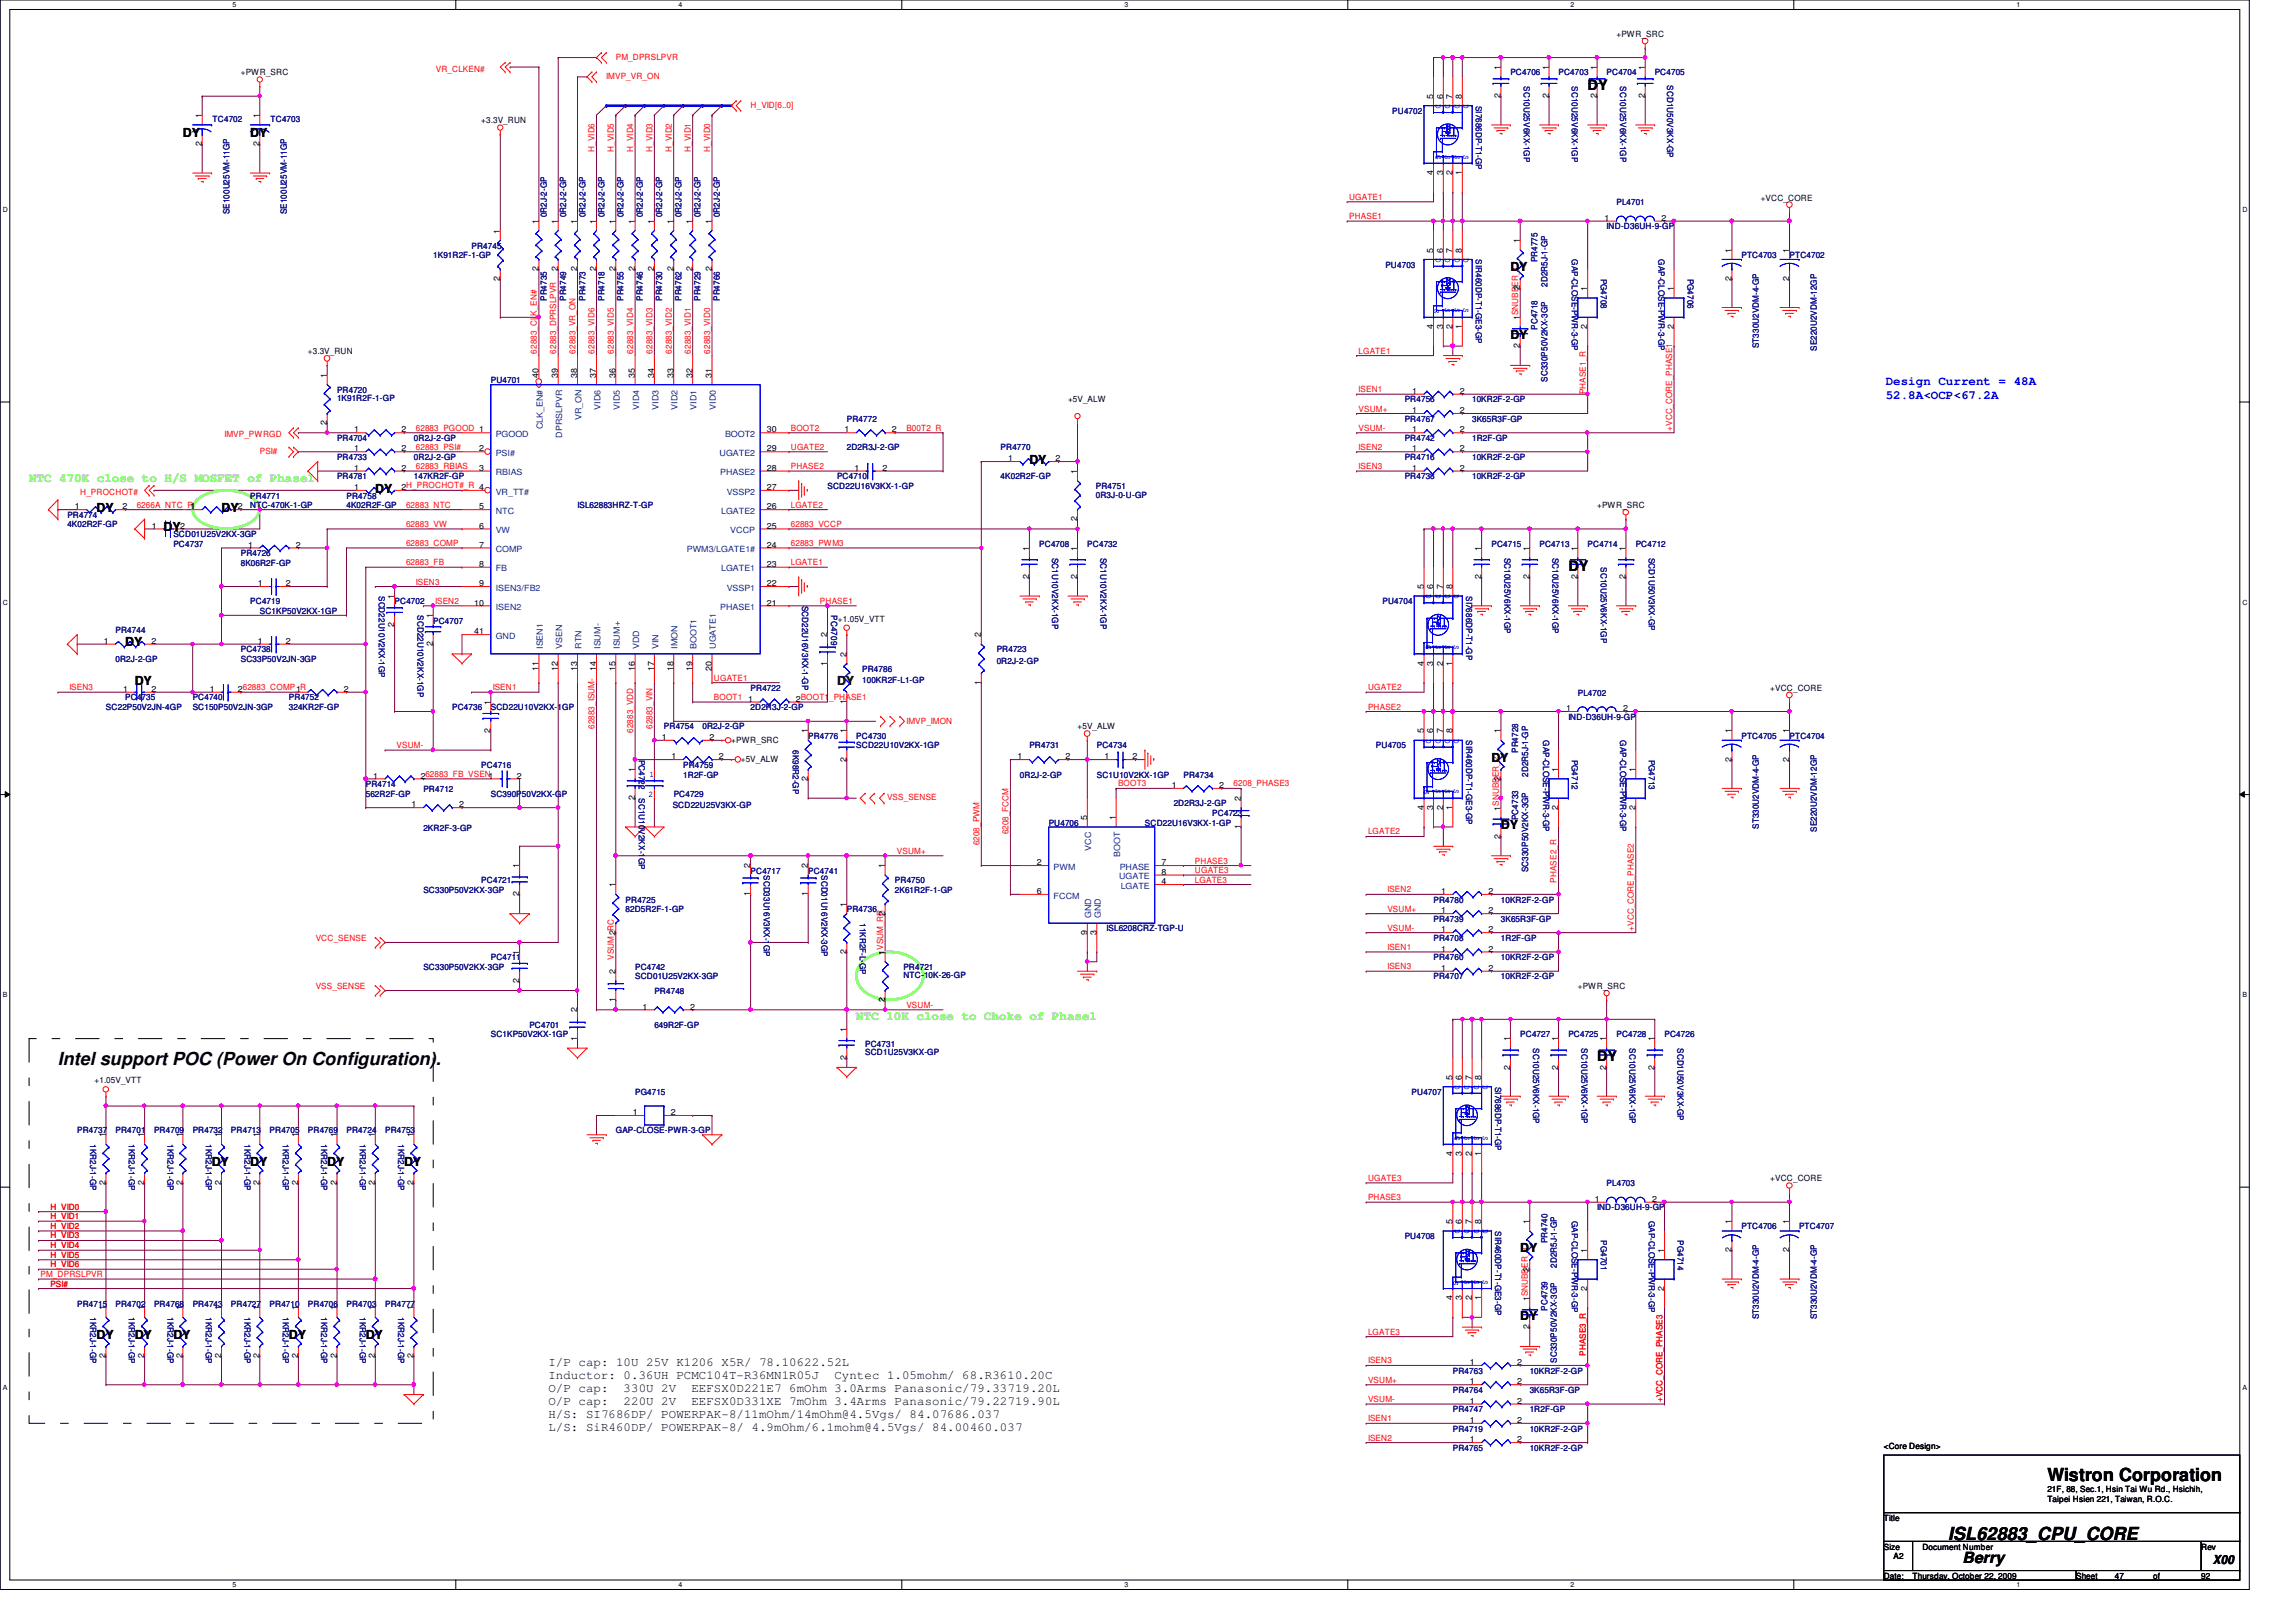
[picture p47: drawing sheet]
<svg xmlns="http://www.w3.org/2000/svg" width="297mm" height="210mm" viewBox="0 0 297 210" stroke-linecap="round" stroke-linejoin="round" font-family="sans-serif">
<defs><g id="words">
<g font-size="2.3">
<text x="7.5" y="137.8">Intel support POC (Power On Configuration).</text>
<text x="264.9" y="191.7">Wistron Corporation</text>
<text x="252" y="199.3">ISL62883_CPU_CORE</text>
</g>
<text font-size="2" x="253.9" y="202.2">Berry</text>
<g font-size="1.9">
<text x="205.4" y="11.6">DY</text>
<text x="202.9" y="73.9">DY</text>
<text x="206.6" y="137.3">DY</text>
</g>
<g font-size="1.6">
<text x="23.7" y="17.7">DY</text>
<text x="32.4" y="17.7">DY</text>
<text x="195.4" y="35.1">DY</text>
<text x="195.4" y="43.8">DY</text>
<text x="133.2" y="60">DY</text>
<text x="48.6" y="63.8">DY</text>
<text x="12.5" y="66.2">DY</text>
<text x="21.2" y="68.7">DY</text>
<text x="28.7" y="66.2">DY</text>
<text x="16.2" y="83.7">DY</text>
<text x="17.4" y="88.6">DY</text>
<text x="193" y="98.6">DY</text>
<text x="194.2" y="107.3">DY</text>
<text x="27.4" y="150.9">DY</text>
<text x="32.4" y="150.9">DY</text>
<text x="42.3" y="150.9">DY</text>
<text x="52.3" y="150.9">DY</text>
<text x="196.7" y="162.1">DY</text>
<text x="12.5" y="173.3">DY</text>
<text x="17.4" y="173.3">DY</text>
<text x="22.4" y="173.3">DY</text>
<text x="37.4" y="173.3">DY</text>
<text x="47.3" y="173.3">DY</text>
<text x="196.7" y="170.8">DY</text>
<text x="70.9" y="176.7">I/P cap: 10U 25V K1206 X5R/ 78.10622.52L</text>
<text x="70.9" y="178.4">Inductor: 0.36UH PCMC104T-R36MN1R05J</text>
<text x="107.9" y="178.4">Cyntec 1.05mohm/ 68.R3610.20C</text>
<text x="70.9" y="180.1">O/P cap:</text>
<text x="70.9" y="181.8">O/P cap:</text>
<text x="70.9" y="183.5">H/S: SI7686DP/ POWERPAK-8/11mOhm/14mOhm@4.5Vgs/ 84.07686.037</text>
<text x="70.9" y="185.2">L/S: SiR460DP/ POWERPAK-8/ 4.9mOhm/6.1mohm@4.5Vgs/ 84.00460.037</text>
<text x="80.7" y="180.1">330U 2V</text>
<text x="80.7" y="181.8">220U 2V</text>
<text x="89.4" y="180.1">EEFSX0D221E7 6mOhm 3.0Arms Panasonic/79.33719.20L</text>
<text x="89.4" y="181.8">EEFSX0D331XE 7mOhm 3.4Arms Panasonic/79.22719.90L</text>
<text x="286.3" y="202.4">X00</text>
</g>
<g font-size="1.6" fill="#00f">
<text x="244" y="49.9">Design Current = 48A</text>
<text x="244" y="51.7">52.8A&lt;OCP&lt;67.2A</text>
</g>
<g font-size="1.6" fill="#0f0">
<text x="3.8" y="62.3">NTC 470K close to H/S MOSFET of Phase1</text>
<text x="110.8" y="132">NTC 10K close to Choke of Phase1</text>
</g>
<text font-size="1.6" fill="#004000" x="108.3" y="88.6">DY</text>
<g font-size="1.1">
<text x="209.1" y="4.8">+PWR_SRC</text>
<text x="31.2" y="9.7">+PWR_SRC</text>
<text x="194.1" y="9.1" transform="rotate(-90 194.1 9.1)">1</text>
<text x="200.4" y="9.1" transform="rotate(-90 200.4 9.1)">1</text>
<text x="206.6" y="9.1" transform="rotate(-90 206.6 9.1)">1</text>
<text x="212.8" y="9.1" transform="rotate(-90 212.8 9.1)">1</text>
<text x="26.1" y="15.3" transform="rotate(-90 26.1 15.3)">1</text>
<text x="33.6" y="15.3" transform="rotate(-90 33.6 15.3)">1</text>
<text x="62.3" y="16">+3.3V_RUN</text>
<text x="185.4" y="12.8" transform="rotate(-90 185.4 12.8)">5</text>
<text x="186.7" y="12.8" transform="rotate(-90 186.7 12.8)">6</text>
<text x="187.9" y="12.8" transform="rotate(-90 187.9 12.8)">7</text>
<text x="189.1" y="12.8" transform="rotate(-90 189.1 12.8)">8</text>
<text x="194.1" y="12.7" transform="rotate(-90 194.1 12.7)">2</text>
<text x="200.4" y="12.7" transform="rotate(-90 200.4 12.7)">2</text>
<text x="206.6" y="12.7" transform="rotate(-90 206.6 12.7)">2</text>
<text x="212.8" y="12.7" transform="rotate(-90 212.8 12.7)">2</text>
<text x="26.1" y="18.9" transform="rotate(-90 26.1 18.9)">2</text>
<text x="33.6" y="18.9" transform="rotate(-90 33.6 18.9)">2</text>
<text x="185.4" y="22.6" transform="rotate(-90 185.4 22.6)">4</text>
<text x="186.7" y="22.6" transform="rotate(-90 186.7 22.6)">3</text>
<text x="187.9" y="22.6" transform="rotate(-90 187.9 22.6)">2</text>
<text x="189.1" y="22.6" transform="rotate(-90 189.1 22.6)">1</text>
<text x="69.7" y="29" transform="rotate(-90 69.7 29)">1</text>
<text x="72.2" y="29" transform="rotate(-90 72.2 29)">1</text>
<text x="74.7" y="29" transform="rotate(-90 74.7 29)">1</text>
<text x="77.1" y="29" transform="rotate(-90 77.1 29)">1</text>
<text x="79.6" y="29" transform="rotate(-90 79.6 29)">1</text>
<text x="82.1" y="29" transform="rotate(-90 82.1 29)">1</text>
<text x="84.6" y="29" transform="rotate(-90 84.6 29)">1</text>
<text x="87.1" y="29" transform="rotate(-90 87.1 29)">1</text>
<text x="89.6" y="29" transform="rotate(-90 89.6 29)">1</text>
<text x="92.1" y="29" transform="rotate(-90 92.1 29)">1</text>
<text x="207.6" y="28.6">1</text>
<text x="215" y="28.6">2</text>
<text x="227.8" y="26">+VCC_CORE</text>
<text x="64.7" y="30.2" transform="rotate(-90 64.7 30.2)">1</text>
<text x="69.7" y="35.1" transform="rotate(-90 69.7 35.1)">2</text>
<text x="72.2" y="35.1" transform="rotate(-90 72.2 35.1)">2</text>
<text x="74.7" y="35.1" transform="rotate(-90 74.7 35.1)">2</text>
<text x="77.1" y="35.1" transform="rotate(-90 77.1 35.1)">2</text>
<text x="79.6" y="35.1" transform="rotate(-90 79.6 35.1)">2</text>
<text x="82.1" y="35.1" transform="rotate(-90 82.1 35.1)">2</text>
<text x="84.6" y="35.1" transform="rotate(-90 84.6 35.1)">2</text>
<text x="87.1" y="35.1" transform="rotate(-90 87.1 35.1)">2</text>
<text x="89.6" y="35.1" transform="rotate(-90 89.6 35.1)">2</text>
<text x="92.1" y="35.1" transform="rotate(-90 92.1 35.1)">2</text>
<text x="185.4" y="32.7" transform="rotate(-90 185.4 32.7)">5</text>
<text x="186.7" y="32.7" transform="rotate(-90 186.7 32.7)">6</text>
<text x="187.9" y="32.7" transform="rotate(-90 187.9 32.7)">7</text>
<text x="189.1" y="32.7" transform="rotate(-90 189.1 32.7)">8</text>
<text x="196.6" y="31.5" transform="rotate(-90 196.6 31.5)">1</text>
<text x="224" y="32.7" transform="rotate(-90 224 32.7)">1</text>
<text x="231.5" y="32.7" transform="rotate(-90 231.5 32.7)">1</text>
<text x="64.7" y="36.4" transform="rotate(-90 64.7 36.4)">2</text>
<text x="196.6" y="41.4" transform="rotate(-90 196.6 41.4)">1SNUBBER_1</text>
<text x="196.6" y="37.6" transform="rotate(-90 196.6 37.6)">2</text>
<text x="205.4" y="37.7" transform="rotate(-90 205.4 37.7)">1</text>
<text x="216.5" y="37.7" transform="rotate(-90 216.5 37.7)">1</text>
<text x="224" y="36.4" transform="rotate(-90 224 36.4)">2</text>
<text x="231.5" y="36.4" transform="rotate(-90 231.5 36.4)">2</text>
<text x="39.8" y="45.8">+3.3V_RUN</text>
<text x="185.4" y="42.6" transform="rotate(-90 185.4 42.6)">4</text>
<text x="186.7" y="42.6" transform="rotate(-90 186.7 42.6)">3</text>
<text x="187.9" y="42.6" transform="rotate(-90 187.9 42.6)">2</text>
<text x="189.1" y="42.6" transform="rotate(-90 189.1 42.6)">1</text>
<text x="196.6" y="45.1" transform="rotate(-90 196.6 45.1)">2</text>
<text x="205.4" y="42.6" transform="rotate(-90 205.4 42.6)">2</text>
<text x="216.5" y="42.6" transform="rotate(-90 216.5 42.6)">2</text>
<text x="42.3" y="48.9" transform="rotate(-90 42.3 48.9)">1</text>
<text x="69.7" y="48.9" transform="rotate(-90 69.7 48.9)">40</text>
<text x="72.2" y="48.9" transform="rotate(-90 72.2 48.9)">39</text>
<text x="74.7" y="48.9" transform="rotate(-90 74.7 48.9)">38</text>
<text x="77.1" y="48.9" transform="rotate(-90 77.1 48.9)">37</text>
<text x="79.6" y="48.9" transform="rotate(-90 79.6 48.9)">36</text>
<text x="82.1" y="48.9" transform="rotate(-90 82.1 48.9)">35</text>
<text x="84.6" y="48.9" transform="rotate(-90 84.6 48.9)">34</text>
<text x="87.1" y="48.9" transform="rotate(-90 87.1 48.9)">33</text>
<text x="89.6" y="48.9" transform="rotate(-90 89.6 48.9)">32</text>
<text x="92.1" y="48.9" transform="rotate(-90 92.1 48.9)">31</text>
<text x="138.2" y="52.1">+5V_ALW</text>
<text x="182.7" y="51">1</text>
<text x="182.7" y="53.5">1</text>
<text x="188.8" y="51">2</text>
<text x="188.8" y="53.5">2</text>
<text x="42.3" y="55" transform="rotate(-90 42.3 55)">2</text>
<text x="45.8" y="58.4">1</text>
<text x="45.8" y="56">1</text>
<text x="51.9" y="58.4">2</text>
<text x="51.9" y="56">2</text>
<text x="62" y="58.4">2</text>
<text x="99.2" y="58.4">29</text>
<text x="99.2" y="56">30</text>
<text x="109.3" y="56">1</text>
<text x="115.4" y="56">2</text>
<text x="130.4" y="59.7">1</text>
<text x="136.6" y="59.7">2</text>
<text x="182.7" y="56">1</text>
<text x="182.7" y="58.4">1</text>
<text x="188.8" y="56">2</text>
<text x="188.8" y="58.4">2</text>
<text x="9.7" y="65.9">1</text>
<text x="15.8" y="65.9">2</text>
<text x="30.8" y="65.9">2</text>
<text x="45.8" y="60.9">1</text>
<text x="45.8" y="63.4">1</text>
<text x="51.9" y="60.9">2</text>
<text x="51.9" y="63.4">2H_PROCHOT#_R 4</text>
<text x="62" y="60.9">3</text>
<text x="62" y="65.9">5</text>
<text x="99.2" y="65.9">26</text>
<text x="99.2" y="63.4">27</text>
<text x="99.2" y="60.9">28</text>
<text x="110.5" y="60.9">1</text>
<text x="114.2" y="60.9">2</text>
<text x="139.4" y="61.3" transform="rotate(-90 139.4 61.3)">1</text>
<text x="182.7" y="60.9">1</text>
<text x="188.8" y="60.9">2</text>
<text x="206.6" y="65.7">+PWR_SRC</text>
<text x="19.6" y="68.4">1</text>
<text x="23.3" y="68.4">2</text>
<text x="32.1" y="70.9">1</text>
<text x="38.3" y="70.9">2</text>
<text x="62" y="68.4">6</text>
<text x="62" y="70.9">7</text>
<text x="99.2" y="70.9">24</text>
<text x="99.2" y="68.4">25</text>
<text x="133.1" y="71.3" transform="rotate(-90 133.1 71.3)">1</text>
<text x="139.4" y="71.3" transform="rotate(-90 139.4 71.3)">1</text>
<text x="139.4" y="67.5" transform="rotate(-90 139.4 67.5)">2</text>
<text x="191.6" y="71.3" transform="rotate(-90 191.6 71.3)">1</text>
<text x="197.9" y="71.3" transform="rotate(-90 197.9 71.3)">1</text>
<text x="204.1" y="71.3" transform="rotate(-90 204.1 71.3)">1</text>
<text x="210.3" y="71.3" transform="rotate(-90 210.3 71.3)">1</text>
<text x="33.4" y="75.9">1</text>
<text x="37" y="75.9">2</text>
<text x="51" y="77.5" transform="rotate(-90 51 77.5)">1</text>
<text x="62" y="73.4">8</text>
<text x="62" y="75.9">9</text>
<text x="99.2" y="75.9">22</text>
<text x="99.2" y="73.4">23</text>
<text x="133.1" y="74.9" transform="rotate(-90 133.1 74.9)">2</text>
<text x="139.4" y="74.9" transform="rotate(-90 139.4 74.9)">2</text>
<text x="184.2" y="76.2" transform="rotate(-90 184.2 76.2)">5</text>
<text x="185.4" y="76.2" transform="rotate(-90 185.4 76.2)">6</text>
<text x="186.7" y="76.2" transform="rotate(-90 186.7 76.2)">7</text>
<text x="187.9" y="76.2" transform="rotate(-90 187.9 76.2)">8</text>
<text x="191.6" y="74.9" transform="rotate(-90 191.6 74.9)">2</text>
<text x="197.9" y="74.9" transform="rotate(-90 197.9 74.9)">2</text>
<text x="204.1" y="74.9" transform="rotate(-90 204.1 74.9)">2</text>
<text x="210.3" y="74.9" transform="rotate(-90 210.3 74.9)">2</text>
<text x="13.4" y="83.3">1</text>
<text x="19.6" y="83.3">2</text>
<text x="33.4" y="83.3">1</text>
<text x="37" y="83.3">2</text>
<text x="51" y="81.2" transform="rotate(-90 51 81.2)">2</text>
<text x="56" y="83.7" transform="rotate(-90 56 83.7)">2</text>
<text x="56" y="80" transform="rotate(-90 56 80)">1</text>
<text x="61.3" y="78.4">10</text>
<text x="61.3" y="82.1">41</text>
<text x="99.2" y="78.4">21</text>
<text x="107" y="82.5" transform="rotate(-90 107 82.5)">2</text>
<text x="108.4" y="80.4">+1.05V_VTT</text>
<text x="126.9" y="82.5" transform="rotate(-90 126.9 82.5)">2</text>
<text x="15.9" y="89.5">1</text>
<text x="19.6" y="89.5">2</text>
<text x="27.1" y="89.5">1</text>
<text x="30.8" y="89.5">262883_COMP_R</text>
<text x="38.3" y="89.5">1</text>
<text x="44.5" y="89.5">2</text>
<text x="69.7" y="86.8" transform="rotate(-90 69.7 86.8)">11</text>
<text x="72.2" y="86.8" transform="rotate(-90 72.2 86.8)">12</text>
<text x="74.7" y="86.8" transform="rotate(-90 74.7 86.8)">13</text>
<text x="77.1" y="86.8" transform="rotate(-90 77.1 86.8)">14</text>
<text x="79.6" y="86.8" transform="rotate(-90 79.6 86.8)">15</text>
<text x="82.1" y="86.8" transform="rotate(-90 82.1 86.8)">16</text>
<text x="84.6" y="86.8" transform="rotate(-90 84.6 86.8)">17</text>
<text x="87.1" y="86.8" transform="rotate(-90 87.1 86.8)">18</text>
<text x="89.6" y="86.8" transform="rotate(-90 89.6 86.8)">19</text>
<text x="92.1" y="86.8" transform="rotate(-90 92.1 86.8)">20</text>
<text x="107" y="86.1" transform="rotate(-90 107 86.1)">1</text>
<text x="109.5" y="85" transform="rotate(-90 109.5 85)">2</text>
<text x="126.9" y="88.6" transform="rotate(-90 126.9 88.6)">1</text>
<text x="184.2" y="86.1" transform="rotate(-90 184.2 86.1)">4</text>
<text x="185.4" y="86.1" transform="rotate(-90 185.4 86.1)">3</text>
<text x="186.7" y="86.1" transform="rotate(-90 186.7 86.1)">2</text>
<text x="187.9" y="86.1" transform="rotate(-90 187.9 86.1)">1</text>
<text x="229" y="89.4">+VCC_CORE</text>
<text x="63.5" y="94.9" transform="rotate(-90 63.5 94.9)">2</text>
<text x="63.5" y="91.2" transform="rotate(-90 63.5 91.2)">1</text>
<text x="85.6" y="95.8">1</text>
<text x="91.8" y="95.8">2</text>
<text x="96.8" y="90.8">1</text>
<text x="103" y="90.8">2BOOT1_PHASE1</text>
<text x="104.5" y="94.9" transform="rotate(-90 104.5 94.9)">1</text>
<text x="109.5" y="94.9" transform="rotate(-90 109.5 94.9)">1</text>
<text x="109.5" y="91.1" transform="rotate(-90 109.5 91.1)">1</text>
<text x="139.4" y="94.4">+5V_ALW</text>
<text x="184.2" y="94.9" transform="rotate(-90 184.2 94.9)">5</text>
<text x="185.4" y="94.9" transform="rotate(-90 185.4 94.9)">6</text>
<text x="186.7" y="94.9" transform="rotate(-90 186.7 94.9)">7</text>
<text x="187.9" y="94.9" transform="rotate(-90 187.9 94.9)">8</text>
<text x="194.1" y="94.9" transform="rotate(-90 194.1 94.9)">1</text>
<text x="202.6" y="92">1</text>
<text x="210" y="92">2</text>
<text x="224" y="94.9" transform="rotate(-90 224 94.9)">1</text>
<text x="231.5" y="94.9" transform="rotate(-90 231.5 94.9)">1</text>
<text x="48.3" y="100.8">1</text>
<text x="54.4" y="100.8">262883_FB_VSEN1</text>
<text x="66.9" y="100.8">2</text>
<text x="82.1" y="99.9" transform="rotate(-90 82.1 99.9)">1</text>
<text x="86.9" y="98.3">1</text>
<text x="93" y="98.3">2</text>
<text x="94.6" y="96.1">+PWR_SRC</text>
<text x="95.8" y="98.6">+5V_ALW</text>
<text x="104.5" y="101.1" transform="rotate(-90 104.5 101.1)">2</text>
<text x="109.5" y="98.6" transform="rotate(-90 109.5 98.6)">2</text>
<text x="131.7" y="98.3">1</text>
<text x="137.8" y="98.3">2</text>
<text x="142.9" y="98.3">1</text>
<text x="146.5" y="98.3">2</text>
<text x="151.6" y="102">1</text>
<text x="157.7" y="102">2</text>
<text x="194.1" y="101.1" transform="rotate(-90 194.1 101.1)">2</text>
<text x="201.6" y="99.9" transform="rotate(-90 201.6 99.9)">1</text>
<text x="211.6" y="99.9" transform="rotate(-90 211.6 99.9)">1</text>
<text x="224" y="98.6" transform="rotate(-90 224 98.6)">2</text>
<text x="231.5" y="98.6" transform="rotate(-90 231.5 98.6)">2</text>
<text x="53.3" y="104.5">1</text>
<text x="59.4" y="104.5">2</text>
<text x="82.1" y="103.5" transform="rotate(-90 82.1 103.5)">2</text>
<text x="140.6" y="106.1" transform="rotate(-90 140.6 106.1)">5</text>
<text x="144.4" y="106.1" transform="rotate(-90 144.4 106.1)">1</text>
<text x="160.5" y="107.3" transform="rotate(-90 160.5 107.3)">1</text>
<text x="160.5" y="103.6" transform="rotate(-90 160.5 103.6)">2</text>
<text x="184.2" y="104.8" transform="rotate(-90 184.2 104.8)">4</text>
<text x="185.4" y="104.8" transform="rotate(-90 185.4 104.8)">3</text>
<text x="186.7" y="104.8" transform="rotate(-90 186.7 104.8)">2</text>
<text x="187.9" y="104.8" transform="rotate(-90 187.9 104.8)">1</text>
<text x="194.1" y="104.9" transform="rotate(-90 194.1 104.9)">1SNUBBER_2</text>
<text x="201.6" y="104.8" transform="rotate(-90 201.6 104.8)">2</text>
<text x="211.6" y="104.8" transform="rotate(-90 211.6 104.8)">2</text>
<text x="67.2" y="112.4" transform="rotate(-90 67.2 112.4)">1</text>
<text x="97.1" y="112.4" transform="rotate(-90 97.1 112.4)">2</text>
<text x="104.5" y="112.4" transform="rotate(-90 104.5 112.4)">2</text>
<text x="114.5" y="112.4" transform="rotate(-90 114.5 112.4)">1</text>
<text x="134.2" y="112">2</text>
<text x="150.3" y="112">7</text>
<text x="150.3" y="113.2">8</text>
<text x="194.1" y="108.5" transform="rotate(-90 194.1 108.5)">2</text>
<text x="67.2" y="116" transform="rotate(-90 67.2 116)">2</text>
<text x="79.6" y="114.9" transform="rotate(-90 79.6 114.9)">1</text>
<text x="97.1" y="116" transform="rotate(-90 97.1 116)">1</text>
<text x="104.5" y="116" transform="rotate(-90 104.5 116)">1</text>
<text x="109.5" y="117.3" transform="rotate(-90 109.5 117.3)">1</text>
<text x="114.5" y="118.5" transform="rotate(-90 114.5 118.5)">2</text>
<text x="134.2" y="115.7">6</text>
<text x="150.3" y="114.4">4</text>
<text x="186.4" y="118.2">1</text>
<text x="186.4" y="115.7">1</text>
<text x="192.6" y="118.2">2</text>
<text x="192.6" y="115.7">2</text>
<text x="67.2" y="123.6" transform="rotate(-90 67.2 123.6)">1</text>
<text x="79.6" y="121" transform="rotate(-90 79.6 121)">2</text>
<text x="109.5" y="123.5" transform="rotate(-90 109.5 123.5)">2</text>
<text x="114.5" y="123.6" transform="rotate(-90 114.5 123.6)">1VSUM_RR</text>
<text x="140.6" y="121" transform="rotate(-90 140.6 121)">9</text>
<text x="141.9" y="121" transform="rotate(-90 141.9 121)">3</text>
<text x="186.4" y="123.1">1</text>
<text x="186.4" y="125.6">1</text>
<text x="186.4" y="120.6">1</text>
<text x="192.6" y="123.1">2</text>
<text x="192.6" y="125.6">2</text>
<text x="192.6" y="120.6">2</text>
<text x="67.2" y="127.2" transform="rotate(-90 67.2 127.2)">2</text>
<text x="74.7" y="131" transform="rotate(-90 74.7 131)">2</text>
<text x="79.6" y="129.7" transform="rotate(-90 79.6 129.7)">1</text>
<text x="79.6" y="126" transform="rotate(-90 79.6 126)">2</text>
<text x="83.1" y="130.6">1</text>
<text x="89.3" y="130.6">2</text>
<text x="114.5" y="129.7" transform="rotate(-90 114.5 129.7)">2</text>
<text x="204.1" y="128">+PWR_SRC</text>
<text x="74.7" y="134.7" transform="rotate(-90 74.7 134.7)">1</text>
<text x="109.5" y="137.2" transform="rotate(-90 109.5 137.2)">2</text>
<text x="109.5" y="133.5" transform="rotate(-90 109.5 133.5)">1</text>
<text x="195.4" y="134.7" transform="rotate(-90 195.4 134.7)">1</text>
<text x="201.6" y="134.7" transform="rotate(-90 201.6 134.7)">1</text>
<text x="207.8" y="134.7" transform="rotate(-90 207.8 134.7)">1</text>
<text x="214" y="134.7" transform="rotate(-90 214 134.7)">1</text>
<text x="12.2" y="140.2">+1.05V_VTT</text>
<text x="187.9" y="139.7" transform="rotate(-90 187.9 139.7)">5</text>
<text x="189.1" y="139.7" transform="rotate(-90 189.1 139.7)">6</text>
<text x="190.4" y="139.7" transform="rotate(-90 190.4 139.7)">7</text>
<text x="191.6" y="139.7" transform="rotate(-90 191.6 139.7)">8</text>
<text x="195.4" y="138.4" transform="rotate(-90 195.4 138.4)">2</text>
<text x="201.6" y="138.4" transform="rotate(-90 201.6 138.4)">2</text>
<text x="207.8" y="138.4" transform="rotate(-90 207.8 138.4)">2</text>
<text x="214" y="138.4" transform="rotate(-90 214 138.4)">2</text>
<text x="13.7" y="147.2" transform="rotate(-90 13.7 147.2)">1</text>
<text x="18.7" y="147.2" transform="rotate(-90 18.7 147.2)">1</text>
<text x="23.6" y="147.2" transform="rotate(-90 23.6 147.2)">1</text>
<text x="28.6" y="147.2" transform="rotate(-90 28.6 147.2)">1</text>
<text x="33.6" y="147.2" transform="rotate(-90 33.6 147.2)">1</text>
<text x="38.6" y="147.2" transform="rotate(-90 38.6 147.2)">1</text>
<text x="43.6" y="147.2" transform="rotate(-90 43.6 147.2)">1</text>
<text x="48.5" y="147.2" transform="rotate(-90 48.5 147.2)">1</text>
<text x="53.5" y="147.2" transform="rotate(-90 53.5 147.2)">1</text>
<text x="81.9" y="144.3">1</text>
<text x="86.8" y="144.3">2</text>
<text x="187.9" y="149.6" transform="rotate(-90 187.9 149.6)">4</text>
<text x="189.1" y="149.6" transform="rotate(-90 189.1 149.6)">3</text>
<text x="190.4" y="149.6" transform="rotate(-90 190.4 149.6)">2</text>
<text x="191.6" y="149.6" transform="rotate(-90 191.6 149.6)">1</text>
<text x="13.7" y="153.3" transform="rotate(-90 13.7 153.3)">2</text>
<text x="18.7" y="153.3" transform="rotate(-90 18.7 153.3)">2</text>
<text x="23.6" y="153.3" transform="rotate(-90 23.6 153.3)">2</text>
<text x="28.6" y="153.3" transform="rotate(-90 28.6 153.3)">2</text>
<text x="33.6" y="153.3" transform="rotate(-90 33.6 153.3)">2</text>
<text x="38.6" y="153.3" transform="rotate(-90 38.6 153.3)">2</text>
<text x="43.6" y="153.3" transform="rotate(-90 43.6 153.3)">2</text>
<text x="48.5" y="153.3" transform="rotate(-90 48.5 153.3)">2</text>
<text x="53.5" y="153.3" transform="rotate(-90 53.5 153.3)">2</text>
<text x="206.3" y="155.5">1</text>
<text x="213.7" y="155.5">2</text>
<text x="229" y="152.9">+VCC_CORE</text>
<text x="187.9" y="158.4" transform="rotate(-90 187.9 158.4)">5</text>
<text x="189.1" y="158.4" transform="rotate(-90 189.1 158.4)">6</text>
<text x="190.4" y="158.4" transform="rotate(-90 190.4 158.4)">7</text>
<text x="191.6" y="158.4" transform="rotate(-90 191.6 158.4)">8</text>
<text x="197.9" y="158.4" transform="rotate(-90 197.9 158.4)">1</text>
<text x="224" y="158.4" transform="rotate(-90 224 158.4)">1</text>
<text x="231.5" y="158.4" transform="rotate(-90 231.5 158.4)">1</text>
<text x="197.9" y="164.5" transform="rotate(-90 197.9 164.5)">2</text>
<text x="205.4" y="167" transform="rotate(-90 205.4 167)">2</text>
<text x="205.4" y="162.1" transform="rotate(-90 205.4 162.1)">1</text>
<text x="215.3" y="167" transform="rotate(-90 215.3 167)">2</text>
<text x="215.3" y="162.1" transform="rotate(-90 215.3 162.1)">1</text>
<text x="224" y="162.1" transform="rotate(-90 224 162.1)">2</text>
<text x="231.5" y="162.1" transform="rotate(-90 231.5 162.1)">2</text>
<text x="13.7" y="169.6" transform="rotate(-90 13.7 169.6)">1</text>
<text x="18.7" y="169.6" transform="rotate(-90 18.7 169.6)">1</text>
<text x="23.6" y="169.6" transform="rotate(-90 23.6 169.6)">1</text>
<text x="28.6" y="169.6" transform="rotate(-90 28.6 169.6)">1</text>
<text x="33.6" y="169.6" transform="rotate(-90 33.6 169.6)">1</text>
<text x="38.6" y="169.6" transform="rotate(-90 38.6 169.6)">1</text>
<text x="43.6" y="169.6" transform="rotate(-90 43.6 169.6)">1</text>
<text x="48.5" y="169.6" transform="rotate(-90 48.5 169.6)">1</text>
<text x="53.5" y="169.6" transform="rotate(-90 53.5 169.6)">1</text>
<text x="187.9" y="168.3" transform="rotate(-90 187.9 168.3)">4</text>
<text x="189.1" y="168.3" transform="rotate(-90 189.1 168.3)">3</text>
<text x="190.4" y="168.3" transform="rotate(-90 190.4 168.3)">2</text>
<text x="191.6" y="168.3" transform="rotate(-90 191.6 168.3)">1</text>
<text x="197.9" y="172" transform="rotate(-90 197.9 172)">2</text>
<text x="197.9" y="168.4" transform="rotate(-90 197.9 168.4)">1SNUBBER_3</text>
<text x="13.7" y="175.8" transform="rotate(-90 13.7 175.8)">2</text>
<text x="18.7" y="175.8" transform="rotate(-90 18.7 175.8)">2</text>
<text x="23.6" y="175.8" transform="rotate(-90 23.6 175.8)">2</text>
<text x="28.6" y="175.8" transform="rotate(-90 28.6 175.8)">2</text>
<text x="33.6" y="175.8" transform="rotate(-90 33.6 175.8)">2</text>
<text x="38.6" y="175.8" transform="rotate(-90 38.6 175.8)">2</text>
<text x="43.6" y="175.8" transform="rotate(-90 43.6 175.8)">2</text>
<text x="48.5" y="175.8" transform="rotate(-90 48.5 175.8)">2</text>
<text x="53.5" y="175.8" transform="rotate(-90 53.5 175.8)">2</text>
<text x="190.2" y="179.2">1</text>
<text x="190.2" y="176.7">1</text>
<text x="196.3" y="179.2">2</text>
<text x="196.3" y="176.7">2</text>
<text x="190.2" y="184.1">1</text>
<text x="190.2" y="181.7">1</text>
<text x="196.3" y="184.1">2</text>
<text x="196.3" y="181.7">2</text>
<text x="190.2" y="186.6">1</text>
<text x="196.3" y="186.6">2</text>
<text x="243.7" y="187.5">&lt;Core Design&gt;</text>
<text x="243.7" y="196.8">Title</text>
<text x="264.9" y="193.1">21F, 88, Sec.1, Hsin Tai Wu Rd., Hsichih,</text>
<text x="264.9" y="194.4">Taipei Hsien 221, Taiwan, R.O.C.</text>
<text x="243.7" y="200.5">Size</text>
<text x="245" y="201.8">A2</text>
<text x="248.7" y="200.5">Document Number</text>
<text x="284.8" y="200.5">Rev</text>
<text x="243.7" y="204.3">Date:</text>
<text x="247.4" y="204.3">Thursday, October 22, 2009</text>
<text x="268.6" y="204.3">Sheet</text>
<text x="273.6" y="204.3">47</text>
<text x="278.5" y="204.3">of</text>
<text x="284.8" y="204.3">92</text>
</g>
<g font-size="1.1" fill="#f00">
<text x="56.4" y="9.3">VR_CLKEN#</text>
<text x="78.4" y="10.2">IMVP_VR_ON</text>
<text x="79.7" y="7.7">PM_DPRSLPVR</text>
<text x="97.1" y="14">H_VID[6..0]</text>
<text x="76.9" y="19.6" transform="rotate(-90 76.9 19.6)">H_VID6</text>
<text x="79.4" y="19.6" transform="rotate(-90 79.4 19.6)">H_VID5</text>
<text x="81.9" y="19.6" transform="rotate(-90 81.9 19.6)">H_VID4</text>
<text x="84.4" y="19.6" transform="rotate(-90 84.4 19.6)">H_VID3</text>
<text x="86.9" y="19.6" transform="rotate(-90 86.9 19.6)">H_VID2</text>
<text x="89.4" y="19.6" transform="rotate(-90 89.4 19.6)">H_VID1</text>
<text x="91.9" y="19.6" transform="rotate(-90 91.9 19.6)">H_VID0</text>
<text x="174.5" y="25.9">UGATE1</text>
<text x="174.5" y="28.4">PHASE1</text>
<text x="69.5" y="45.8" transform="rotate(-90 69.5 45.8)">62883_CLK_EN#</text>
<text x="72" y="45.8" transform="rotate(-90 72 45.8)">62883_DPRSLPVR</text>
<text x="74.5" y="45.8" transform="rotate(-90 74.5 45.8)">62883_VR_ON</text>
<text x="76.9" y="45.8" transform="rotate(-90 76.9 45.8)">62883_VID6</text>
<text x="79.4" y="45.8" transform="rotate(-90 79.4 45.8)">62883_VID5</text>
<text x="81.9" y="45.8" transform="rotate(-90 81.9 45.8)">62883_VID4</text>
<text x="84.4" y="45.8" transform="rotate(-90 84.4 45.8)">62883_VID3</text>
<text x="86.9" y="45.8" transform="rotate(-90 86.9 45.8)">62883_VID2</text>
<text x="89.4" y="45.8" transform="rotate(-90 89.4 45.8)">62883_VID1</text>
<text x="91.9" y="45.8" transform="rotate(-90 91.9 45.8)">62883_VID0</text>
<text x="175.8" y="45.8">LGATE1</text>
<text x="175.8" y="53.3">VSUM+</text>
<text x="175.8" y="50.8">ISEN1</text>
<text x="205.1" y="51" transform="rotate(-90 205.1 51)">PHASE1_R</text>
<text x="29" y="56.6">IMVP_PWRGD</text>
<text x="33.6" y="58.8">PSI#</text>
<text x="53.8" y="55.8">62883_PGOOD 1</text>
<text x="53.8" y="58.2">62883_PSI#</text>
<text x="102.3" y="55.8">BOOT2</text>
<text x="102.3" y="58.2">UGATE2</text>
<text x="117.3" y="55.8">B00T2_R</text>
<text x="175.8" y="55.8">VSUM-</text>
<text x="175.8" y="58.2">ISEN2</text>
<text x="216.3" y="55.8" transform="rotate(-90 216.3 55.8)">+VCC_CORE_PHASE1</text>
<text x="10.4" y="64">H_PROCHOT#</text>
<text x="17.7" y="65.7">6266A_NTC_R1</text>
<text x="52.5" y="65.7">62883_NTC</text>
<text x="53.8" y="60.7">62883_RBIAS</text>
<text x="102.3" y="60.7">PHASE2</text>
<text x="102.3" y="65.7">LGATE2</text>
<text x="175.8" y="60.7">ISEN3</text>
<text x="52.5" y="68.2">62883_VW</text>
<text x="52.5" y="70.7">62883_COMP</text>
<text x="102.3" y="68.2">62883_VCCP</text>
<text x="102.3" y="70.7">62883_PWM3</text>
<text x="52.5" y="73.2">62883_FB</text>
<text x="53.8" y="75.6">ISEN3</text>
<text x="102.3" y="73.2">LGATE1</text>
<text x="56.3" y="78.1">ISEN2</text>
<text x="106.1" y="78.1">PHASE1</text>
<text x="9" y="89.3">ISEN3</text>
<text x="63.8" y="89.3">ISEN1</text>
<text x="92.4" y="88.1">UGATE1</text>
<text x="177" y="89.3">UGATE2</text>
<text x="76.9" y="94.3" transform="rotate(-90 76.9 94.3)">62883_ISUM-</text>
<text x="81.9" y="94.8" transform="rotate(-90 81.9 94.8)">62883_VDD</text>
<text x="84.4" y="94.3" transform="rotate(-90 84.4 94.3)">62883_VIN</text>
<text x="92.4" y="90.6">BOOT1</text>
<text x="117.3" y="93.6">IMVP_IMON</text>
<text x="177" y="91.8">PHASE2</text>
<text x="51.3" y="96.8">VSUM-</text>
<text x="144.6" y="101.8">BOOT3</text>
<text x="159.6" y="101.8">6208_PHASE3</text>
<text x="114.8" y="103.6">VSS_SENSE</text>
<text x="130.5" y="108" transform="rotate(-90 130.5 108)">6208_FCCM</text>
<text x="177" y="108">LGATE2</text>
<text x="116" y="110.5">VSUM+</text>
<text x="126.7" y="109.4" transform="rotate(-90 126.7 109.4)">6208_PWM</text>
<text x="154.6" y="111.8">PHASE3</text>
<text x="154.6" y="113">UGATE3</text>
<text x="154.6" y="114.2">LGATE3</text>
<text x="179.5" y="115.5">ISEN2</text>
<text x="179.5" y="118">VSUM+</text>
<text x="201.4" y="114.2" transform="rotate(-90 201.4 114.2)">PHASE2_R</text>
<text x="40.8" y="121.8">VCC_SENSE</text>
<text x="79.4" y="124.2" transform="rotate(-90 79.4 124.2)">VSUM_RC</text>
<text x="179.5" y="125.4">ISEN3</text>
<text x="179.5" y="120.4">VSUM-</text>
<text x="179.5" y="122.9">ISEN1</text>
<text x="211.4" y="120.4" transform="rotate(-90 211.4 120.4)">+VCC_CORE_PHASE2</text>
<text x="40.8" y="128">VSS_SENSE</text>
<text x="117.3" y="130.4">VSUM-</text>
<text x="177" y="155.3">PHASE3</text>
<text x="177" y="152.8">UGATE3</text>
<text x="6.5" y="161.5">H_VID4</text>
<text x="6.5" y="156.5">H_VID0</text>
<text x="6.5" y="157.8">H_VID1</text>
<text x="6.5" y="159">H_VID2</text>
<text x="6.5" y="160.3">H_VID3</text>
<text x="5.2" y="165.3">PM_DPRSLPVR</text>
<text x="6.5" y="162.8">H_VID5</text>
<text x="6.5" y="164">H_VID6</text>
<text x="6.5" y="166.5">PSI#</text>
<text x="177" y="172.7">LGATE3</text>
<text x="177" y="176.4">ISEN3</text>
<text x="177" y="178.9">VSUM+</text>
<text x="205.1" y="175.5" transform="rotate(-90 205.1 175.5)">PHASE3_R</text>
<text x="177" y="181.4">VSUM-</text>
<text x="177" y="183.9">ISEN1</text>
<text x="215.1" y="181.4" transform="rotate(-90 215.1 181.4)">+VCC_CORE_PHASE3</text>
<text x="177" y="186.4">ISEN2</text>
</g>
<g font-size="1.1" fill="#000080">
<text x="195.4" y="9.7">PC4706</text>
<text x="197.1" y="11.2" transform="rotate(90 197.1 11.2)">SC10U25V6KX-1GP</text>
<text x="201.6" y="9.7">PC4703</text>
<text x="203.4" y="11.2" transform="rotate(90 203.4 11.2)">SC10U25V6KX-1GP</text>
<text x="207.9" y="9.7">PC4704</text>
<text x="209.6" y="11.2" transform="rotate(90 209.6 11.2)">SC10U25V6KX-1GP</text>
<text x="214.1" y="9.7">PC4705</text>
<text x="215.7" y="11" transform="rotate(90 215.7 11)">SCD1U50V3KX-GP</text>
<text x="27.5" y="15.8">TC4702</text>
<text x="35" y="15.8">TC4703</text>
<text x="180.1" y="14.7">PU4702</text>
<text x="190.9" y="13.7" transform="rotate(90 190.9 13.7)">SI7686DP-T1-GP</text>
<text x="29.7" y="27.7" transform="rotate(-90 29.7 27.7)">SE100U25VM-11GP</text>
<text x="37.1" y="27.7" transform="rotate(-90 37.1 27.7)">SE100U25VM-11GP</text>
<text x="70.7" y="28.1" transform="rotate(-90 70.7 28.1)">0R2J-2-GP</text>
<text x="73.2" y="28.1" transform="rotate(-90 73.2 28.1)">0R2J-2-GP</text>
<text x="75.7" y="28.1" transform="rotate(-90 75.7 28.1)">0R2J-2-GP</text>
<text x="78.2" y="28.1" transform="rotate(-90 78.2 28.1)">0R2J-2-GP</text>
<text x="80.7" y="28.1" transform="rotate(-90 80.7 28.1)">0R2J-2-GP</text>
<text x="83.2" y="28.1" transform="rotate(-90 83.2 28.1)">0R2J-2-GP</text>
<text x="85.7" y="28.1" transform="rotate(-90 85.7 28.1)">0R2J-2-GP</text>
<text x="88.2" y="28.1" transform="rotate(-90 88.2 28.1)">0R2J-2-GP</text>
<text x="90.6" y="28.1" transform="rotate(-90 90.6 28.1)">0R2J-2-GP</text>
<text x="93.1" y="28.1" transform="rotate(-90 93.1 28.1)">0R2J-2-GP</text>
<text x="207.9" y="29.7">IND-D36UH-9-GP</text>
<text x="209.1" y="26.5">PL4701</text>
<text x="56" y="33.4">1K91R2F-1-GP</text>
<text x="61" y="32.2">PR4745</text>
<text x="179.2" y="34.6">PU4703</text>
<text x="190.9" y="33.6" transform="rotate(90 190.9 33.6)">SIR460DP-T1-GE3-GP</text>
<text x="198.9" y="34" transform="rotate(-90 198.9 34)">PR4775</text>
<text x="203.4" y="33.6" transform="rotate(90 203.4 33.6)">GAP-CLOSE-PWR-3-GP</text>
<text x="214.6" y="33.6" transform="rotate(90 214.6 33.6)">GAP-CLOSE-PWR-3-GP</text>
<text x="225.3" y="33.4">PTC4703</text>
<text x="231.5" y="33.4">PTC4702</text>
<text x="70.7" y="38.9" transform="rotate(-90 70.7 38.9)">PR4735</text>
<text x="73.2" y="38.9" transform="rotate(-90 73.2 38.9)">PR4749</text>
<text x="75.7" y="38.9" transform="rotate(-90 75.7 38.9)">PR4773</text>
<text x="78.2" y="38.9" transform="rotate(-90 78.2 38.9)">PR4718</text>
<text x="80.7" y="38.9" transform="rotate(-90 80.7 38.9)">PR4755</text>
<text x="83.2" y="38.9" transform="rotate(-90 83.2 38.9)">PR4746</text>
<text x="85.7" y="38.9" transform="rotate(-90 85.7 38.9)">PR4730</text>
<text x="88.2" y="38.9" transform="rotate(-90 88.2 38.9)">PR4762</text>
<text x="90.6" y="38.9" transform="rotate(-90 90.6 38.9)">PR4729</text>
<text x="93.1" y="38.9" transform="rotate(-90 93.1 38.9)">PR4766</text>
<text x="200.2" y="37.1" transform="rotate(-90 200.2 37.1)">2D2R5J-1-GP</text>
<text x="207.1" y="36.1" transform="rotate(90 207.1 36.1)">PG4708</text>
<text x="218.3" y="36.1" transform="rotate(90 218.3 36.1)">PG4706</text>
<text x="198.9" y="42.7" transform="rotate(-90 198.9 42.7)">PC4718</text>
<text x="227.5" y="45" transform="rotate(-90 227.5 45)">ST330U2VDM-4-GP</text>
<text x="235" y="45.4" transform="rotate(-90 235 45.4)">SE220U2VDM-12GP</text>
<text x="43.6" y="50.8">PR4720</text>
<text x="43.6" y="51.9">1K91R2F-1-GP</text>
<text x="63.5" y="49.6">PU4701</text>
<text x="181.7" y="52.1">PR4756</text>
<text x="190.5" y="52.1">10KR2F-2-GP</text>
<text x="200.2" y="49.4" transform="rotate(-90 200.2 49.4)">SC330P50V2KX-3GP</text>
<text x="43.6" y="59.5">PR4733</text>
<text x="43.6" y="57.1">PR4704</text>
<text x="53.5" y="59.5">0R2J-2-GP</text>
<text x="53.5" y="57.1">0R2J-2-GP</text>
<text x="109.6" y="54.6">PR4772</text>
<text x="109.6" y="58.3">2D2R3J-2-GP</text>
<text x="129.5" y="58.3">PR4770</text>
<text x="181.7" y="57.1">PR4742</text>
<text x="181.7" y="59.5">PR4716</text>
<text x="181.7" y="54.6">PR4767</text>
<text x="190.5" y="57.1">1R2F-GP</text>
<text x="190.5" y="59.5">10KR2F-2-GP</text>
<text x="190.5" y="54.6">3K65R3F-GP</text>
<text x="32.4" y="64.5">PR4771</text>
<text x="32.4" y="65.7">NTC-470K-1-GP</text>
<text x="43.6" y="62">PR4781</text>
<text x="44.8" y="64.5">PR4758</text>
<text x="44.8" y="65.7">4K02R2F-GP</text>
<text x="53.5" y="62">147KR2F-GP</text>
<text x="74.7" y="65.7">ISL62883HRZ-T-GP</text>
<text x="107.1" y="63.3">SCD22U16V3KX-1-GP</text>
<text x="108.3" y="62">PC4710</text>
<text x="129.5" y="62">4K02R2F-GP</text>
<text x="141.8" y="63.3">PR4751</text>
<text x="141.8" y="64.4">0R3J-0-U-GP</text>
<text x="181.7" y="62">PR4738</text>
<text x="190.5" y="62">10KR2F-2-GP</text>
<text x="8.7" y="67">PR4774</text>
<text x="8.7" y="68.2">4K02R2F-GP</text>
<text x="22.4" y="70.7">PC4737</text>
<text x="22.4" y="69.5">SCD01U25V2KX-3GP</text>
<text x="31.2" y="72">PR4726</text>
<text x="134.4" y="70.7">PC4708</text>
<text x="140.7" y="70.7">PC4732</text>
<text x="193" y="70.7">PC4715</text>
<text x="199.2" y="70.7">PC4713</text>
<text x="205.4" y="70.7">PC4714</text>
<text x="211.6" y="70.7">PC4712</text>
<text x="31.2" y="73.2">8K06R2F-GP</text>
<text x="49" y="77.1" transform="rotate(90 49 77.1)">SCD22U10V2KX-1GP</text>
<text x="136.1" y="72.2" transform="rotate(90 136.1 72.2)">SC1U10V2KX-1GP</text>
<text x="142.4" y="72.2" transform="rotate(90 142.4 72.2)">SC1U10V2KX-1GP</text>
<text x="189.7" y="77.1" transform="rotate(90 189.7 77.1)">SI7686DP-T1-GP</text>
<text x="194.6" y="72.2" transform="rotate(90 194.6 72.2)">SC10U25V6KX-1GP</text>
<text x="200.9" y="72.2" transform="rotate(90 200.9 72.2)">SC10U25V6KX-1GP</text>
<text x="207.1" y="73.4" transform="rotate(90 207.1 73.4)">SC10U25V6KX-1GP</text>
<text x="213.3" y="72.2" transform="rotate(90 213.3 72.2)">SCD1U50V3KX-GP</text>
<text x="14.9" y="82">PR4744</text>
<text x="32.4" y="78.2">PC4719</text>
<text x="33.6" y="79.5">SC1KP50V2KX-1GP</text>
<text x="51.1" y="78.2">PC4702</text>
<text x="54" y="79.6" transform="rotate(90 54 79.6)">SCD22U10V2KX-1GP</text>
<text x="56" y="80.7">PC4707</text>
<text x="103.8" y="78.4" transform="rotate(90 103.8 78.4)">SCD22U16V3KX-1-GP</text>
<text x="107.5" y="79.6" transform="rotate(90 107.5 79.6)">PC4709</text>
<text x="178.9" y="78.2">PU4704</text>
<text x="14.9" y="85.7">0R2J-2-GP</text>
<text x="31.2" y="84.4">PC4738</text>
<text x="31.2" y="85.7">SC33P50V2JN-3GP</text>
<text x="97.1" y="89.4">PR4722</text>
<text x="111.5" y="86.9">PR4786</text>
<text x="111.5" y="88.4">100KR2F-L1-GP</text>
<text x="128.9" y="84.4">PR4723</text>
<text x="128.9" y="85.9">0R2J-2-GP</text>
<text x="13.7" y="91.9">SC22P50V2JN-4GP</text>
<text x="16.2" y="90.6">PC4735</text>
<text x="24.9" y="90.6">PC4740</text>
<text x="24.9" y="91.9">SC150P50V2JN-3GP</text>
<text x="37.4" y="90.6">PR4752</text>
<text x="37.4" y="91.9">324KR2F-GP</text>
<text x="58.5" y="91.9">PC4736</text>
<text x="63.5" y="91.9">SCD22U10V2KX-1GP</text>
<text x="85.9" y="94.4">PR4754</text>
<text x="90.9" y="94.4">0R2J-2-GP</text>
<text x="97.1" y="91.9">2D2R3J-2-GP</text>
<text x="104.6" y="95.6">PR4776</text>
<text x="110.8" y="95.6">PC4730</text>
<text x="189.7" y="95.8" transform="rotate(90 189.7 95.8)">SIR460DP-T1-GE3-GP</text>
<text x="199.6" y="95.8" transform="rotate(90 199.6 95.8)">GAP-CLOSE-PWR-3-GP</text>
<text x="202.9" y="93.1">IND-D36UH-9-GP</text>
<text x="204.1" y="90">PL4702</text>
<text x="209.6" y="95.8" transform="rotate(90 209.6 95.8)">GAP-CLOSE-PWR-3-GP</text>
<text x="225.3" y="95.6">PTC4705</text>
<text x="231.5" y="95.6">PTC4704</text>
<text x="47.3" y="101.9">PR4714</text>
<text x="62.3" y="99.4">PC4716</text>
<text x="82.6" y="98.3" transform="rotate(90 82.6 98.3)">PC4722</text>
<text x="88.4" y="99.4">PR4759</text>
<text x="88.4" y="100.6">1R2F-GP</text>
<text x="102.6" y="97.1" transform="rotate(90 102.6 97.1)">6K98R2-GP</text>
<text x="110.8" y="96.9">SCD22U10V2KX-1GP</text>
<text x="131.9" y="100.6">0R2J-2-GP</text>
<text x="133.2" y="96.9">PR4731</text>
<text x="141.9" y="96.9">PC4734</text>
<text x="141.9" y="100.6">SC1U10V2KX-1GP</text>
<text x="153.1" y="100.6">PR4734</text>
<text x="178" y="96.9">PU4705</text>
<text x="196.4" y="97.5" transform="rotate(-90 196.4 97.5)">PR4728</text>
<text x="197.7" y="100.5" transform="rotate(-90 197.7 100.5)">2D2R5J-1-GP</text>
<text x="203.4" y="98.3" transform="rotate(90 203.4 98.3)">PG4712</text>
<text x="213.3" y="98.3" transform="rotate(90 213.3 98.3)">PG4713</text>
<text x="47.3" y="103.1">562R2F-GP</text>
<text x="54.8" y="102.5">PR4712</text>
<text x="54.8" y="107.6">2KR2F-3-GP</text>
<text x="63.5" y="103.1">SC390P50V2KX-GP</text>
<text x="82.6" y="103.3" transform="rotate(90 82.6 103.3)">SC1U10V2KX-1GP</text>
<text x="87" y="104.6">SCD22U25V3KX-GP</text>
<text x="87.2" y="103.1">PC4729</text>
<text x="135.7" y="106.8">PU4706</text>
<text x="148.1" y="106.8">SCD22U16V3KX-1-GP</text>
<text x="151.8" y="104.4">2D2R3J-2-GP</text>
<text x="156.8" y="105.6">PC4723</text>
<text x="196.4" y="106.1" transform="rotate(-90 196.4 106.1)">PC4733</text>
<text x="227.5" y="107.3" transform="rotate(-90 227.5 107.3)">ST330U2VDM-4-GP</text>
<text x="235" y="107.7" transform="rotate(-90 235 107.7)">SE220U2VDM-12GP</text>
<text x="97.1" y="113.1">PC4717</text>
<text x="98.8" y="113.2" transform="rotate(90 98.8 113.2)">SCD33U16V3KX-1GP</text>
<text x="104.6" y="113.1">PC4741</text>
<text x="106.3" y="113.2" transform="rotate(90 106.3 113.2)">SCD01U16V2KX-3GP</text>
<text x="197.7" y="112.9" transform="rotate(-90 197.7 112.9)">SC330P50V2KX-3GP</text>
<text x="54.8" y="115.5">SC330P50V2KX-3GP</text>
<text x="62.3" y="114.3">PC4721</text>
<text x="80.9" y="116.8">PR4725</text>
<text x="80.9" y="118">82D5R2F-1-GP</text>
<text x="109.6" y="118">PR4736</text>
<text x="111.2" y="119.5" transform="rotate(90 111.2 119.5)">11KR2F-L-GP</text>
<text x="115.8" y="114.3">PR4750</text>
<text x="115.8" y="115.5">2K61R2F-1-GP</text>
<text x="185.5" y="119.3">PR4739</text>
<text x="185.5" y="116.8">PR4780</text>
<text x="194.2" y="119.3">3K65R3F-GP</text>
<text x="194.2" y="116.8">10KR2F-2-GP</text>
<text x="54.8" y="125.5">SC330P50V2KX-3GP</text>
<text x="63.5" y="124.2">PC4711</text>
<text x="82.2" y="125.5">PC4742</text>
<text x="116.9" y="125.5">PR4721</text>
<text x="143.2" y="120.5">ISL6208CRZ-TGP-U</text>
<text x="185.5" y="124.2">PR4760</text>
<text x="185.5" y="121.8">PR4708</text>
<text x="194.2" y="124.2">10KR2F-2-GP</text>
<text x="194.2" y="121.8">1R2F-GP</text>
<text x="82.2" y="126.7">SCD01U25V2KX-3GP</text>
<text x="84.7" y="128.6">PR4748</text>
<text x="116.9" y="126.6">NTC-10K-26-GP</text>
<text x="185.5" y="126.7">PR4707</text>
<text x="194.2" y="126.7">10KR2F-2-GP</text>
<text x="63.5" y="134.2">SC1KP50V2KX-1GP</text>
<text x="68.5" y="133">PC4701</text>
<text x="84.7" y="133">649R2F-GP</text>
<text x="111.9" y="135.5">PC4731</text>
<text x="111.9" y="136.6">SCD1U25V3KX-GP</text>
<text x="196.7" y="134.2">PC4727</text>
<text x="198.4" y="135.6" transform="rotate(90 198.4 135.6)">SC10U25V6KX-1GP</text>
<text x="202.9" y="134.2">PC4725</text>
<text x="204.6" y="135.6" transform="rotate(90 204.6 135.6)">SC10U25V6KX-1GP</text>
<text x="209.1" y="134.2">PC4728</text>
<text x="210.8" y="135.6" transform="rotate(90 210.8 135.6)">SC10U25V6KX-1GP</text>
<text x="215.3" y="134.2">PC4726</text>
<text x="217" y="135.6" transform="rotate(90 217 135.6)">SCD1U50V3KX-GP</text>
<text x="82.2" y="141.7">PG4715</text>
<text x="182.6" y="141.7">PU4707</text>
<text x="193.4" y="140.6" transform="rotate(90 193.4 140.6)">SI7686DP-T1-GP</text>
<text x="10" y="146.6">PR4737</text>
<text x="11.7" y="148.1" transform="rotate(90 11.7 148.1)">1KR2J-1-GP</text>
<text x="14.9" y="146.6">PR4701</text>
<text x="16.7" y="148.1" transform="rotate(90 16.7 148.1)">1KR2J-1-GP</text>
<text x="19.9" y="146.6">PR4709</text>
<text x="21.7" y="148.1" transform="rotate(90 21.7 148.1)">1KR2J-1-GP</text>
<text x="24.9" y="146.6">PR4732</text>
<text x="26.6" y="148.1" transform="rotate(90 26.6 148.1)">1KR2J-1-GP</text>
<text x="29.9" y="146.6">PR4713</text>
<text x="31.6" y="148.1" transform="rotate(90 31.6 148.1)">1KR2J-1-GP</text>
<text x="34.9" y="146.6">PR4705</text>
<text x="36.6" y="148.1" transform="rotate(90 36.6 148.1)">1KR2J-1-GP</text>
<text x="39.8" y="146.6">PR4769</text>
<text x="41.6" y="148.1" transform="rotate(90 41.6 148.1)">1KR2J-1-GP</text>
<text x="44.8" y="146.6">PR4724</text>
<text x="46.6" y="148.1" transform="rotate(90 46.6 148.1)">1KR2J-1-GP</text>
<text x="49.8" y="146.6">PR4753</text>
<text x="51.5" y="148.1" transform="rotate(90 51.5 148.1)">1KR2J-1-GP</text>
<text x="79.7" y="146.6">GAP-CLOSE-PWR-3-GP</text>
<text x="207.9" y="153.5">PL4703</text>
<text x="181.7" y="160.4">PU4708</text>
<text x="193.4" y="159.3" transform="rotate(90 193.4 159.3)">SIR460DP-T1-GE3-GP</text>
<text x="200.2" y="160.9" transform="rotate(-90 200.2 160.9)">PR4740</text>
<text x="203.4" y="158" transform="rotate(90 203.4 158)">GAP-CLOSE-PWR-3-GP</text>
<text x="206.6" y="156.6">IND-D36UH-9-GP</text>
<text x="207.1" y="160.5" transform="rotate(90 207.1 160.5)">PG4701</text>
<text x="213.3" y="158" transform="rotate(90 213.3 158)">GAP-CLOSE-PWR-3-GP</text>
<text x="217" y="160.5" transform="rotate(90 217 160.5)">PG4714</text>
<text x="225.3" y="159.1">PTC4706</text>
<text x="232.7" y="159.1">PTC4707</text>
<text x="201.4" y="164" transform="rotate(-90 201.4 164)">2D2R5J-1-GP</text>
<text x="10" y="169.1">PR4715</text>
<text x="11.7" y="170.5" transform="rotate(90 11.7 170.5)">1KR2J-1-GP</text>
<text x="14.9" y="169.1">PR4702</text>
<text x="16.7" y="170.5" transform="rotate(90 16.7 170.5)">1KR2J-1-GP</text>
<text x="19.9" y="169.1">PR4768</text>
<text x="21.7" y="170.5" transform="rotate(90 21.7 170.5)">1KR2J-1-GP</text>
<text x="24.9" y="169.1">PR4743</text>
<text x="26.6" y="170.5" transform="rotate(90 26.6 170.5)">1KR2J-1-GP</text>
<text x="29.9" y="169.1">PR4727</text>
<text x="31.6" y="170.5" transform="rotate(90 31.6 170.5)">1KR2J-1-GP</text>
<text x="34.9" y="169.1">PR4710</text>
<text x="36.6" y="170.5" transform="rotate(90 36.6 170.5)">1KR2J-1-GP</text>
<text x="39.8" y="169.1">PR4706</text>
<text x="41.6" y="170.5" transform="rotate(90 41.6 170.5)">1KR2J-1-GP</text>
<text x="44.8" y="169.1">PR4703</text>
<text x="46.6" y="170.5" transform="rotate(90 46.6 170.5)">1KR2J-1-GP</text>
<text x="49.8" y="169.1">PR4777</text>
<text x="51.5" y="170.5" transform="rotate(90 51.5 170.5)">1KR2J-1-GP</text>
<text x="200.2" y="169.6" transform="rotate(-90 200.2 169.6)">PC4739</text>
<text x="227.5" y="170.7" transform="rotate(-90 227.5 170.7)">ST330U2VDM-4-GP</text>
<text x="235" y="170.7" transform="rotate(-90 235 170.7)">ST330U2VDM-4-GP</text>
<text x="188" y="177.8">PR4763</text>
<text x="197.9" y="177.8">10KR2F-2-GP</text>
<text x="201.4" y="176.4" transform="rotate(-90 201.4 176.4)">SC330P50V2KX-3GP</text>
<text x="188" y="180.3">PR4764</text>
<text x="188" y="185.3">PR4719</text>
<text x="188" y="182.8">PR4747</text>
<text x="197.9" y="180.3">3K65R3F-GP</text>
<text x="197.9" y="185.3">10KR2F-2-GP</text>
<text x="197.9" y="182.8">1R2F-GP</text>
<text x="188" y="187.7">PR4765</text>
<text x="197.9" y="187.7">10KR2F-2-GP</text>
</g>
<g font-size="1.1" fill="#00f">
<text x="185.8" y="13.4" transform="rotate(90 185.8 13.4)">D</text>
<text x="187" y="13.4" transform="rotate(90 187 13.4)">D</text>
<text x="188.2" y="13.4" transform="rotate(90 188.2 13.4)">D</text>
<text x="189.4" y="13.4" transform="rotate(90 189.4 13.4)">D</text>
<text x="185.8" y="20" transform="rotate(90 185.8 20)">G</text>
<text x="187" y="20" transform="rotate(90 187 20)">S</text>
<text x="188.2" y="20" transform="rotate(90 188.2 20)">S</text>
<text x="189.4" y="20" transform="rotate(90 189.4 20)">S</text>
<text x="185.8" y="33.4" transform="rotate(90 185.8 33.4)">D</text>
<text x="187" y="33.4" transform="rotate(90 187 33.4)">D</text>
<text x="188.2" y="33.4" transform="rotate(90 188.2 33.4)">D</text>
<text x="189.4" y="33.4" transform="rotate(90 189.4 33.4)">D</text>
<text x="185.5" y="40" transform="rotate(90 185.5 40)">G</text>
<text x="187" y="39.9" transform="rotate(90 187 39.9)">S</text>
<text x="188.2" y="39.9" transform="rotate(90 188.2 39.9)">S</text>
<text x="189.4" y="39.9" transform="rotate(90 189.4 39.9)">S</text>
<text x="184.5" y="76.9" transform="rotate(90 184.5 76.9)">D</text>
<text x="185.8" y="76.9" transform="rotate(90 185.8 76.9)">D</text>
<text x="187" y="76.9" transform="rotate(90 187 76.9)">D</text>
<text x="188.1" y="76.9" transform="rotate(90 188.1 76.9)">D</text>
<text x="184.5" y="83.5" transform="rotate(90 184.5 83.5)">G</text>
<text x="185.8" y="83.5" transform="rotate(90 185.8 83.5)">S</text>
<text x="187" y="83.5" transform="rotate(90 187 83.5)">S</text>
<text x="188.1" y="83.5" transform="rotate(90 188.1 83.5)">S</text>
<text x="184.5" y="95.6" transform="rotate(90 184.5 95.6)">D</text>
<text x="185.8" y="95.6" transform="rotate(90 185.8 95.6)">D</text>
<text x="187" y="95.6" transform="rotate(90 187 95.6)">D</text>
<text x="188.1" y="95.6" transform="rotate(90 188.1 95.6)">D</text>
<text x="84" y="100.5">1</text>
<text x="83.9" y="103.1">2</text>
<text x="184.2" y="102.3" transform="rotate(90 184.2 102.3)">G</text>
<text x="185.8" y="102.2" transform="rotate(90 185.8 102.2)">S</text>
<text x="187" y="102.2" transform="rotate(90 187 102.2)">S</text>
<text x="188.1" y="102.2" transform="rotate(90 188.1 102.2)">S</text>
<text x="188.2" y="140.4" transform="rotate(90 188.2 140.4)">D</text>
<text x="189.5" y="140.4" transform="rotate(90 189.5 140.4)">D</text>
<text x="190.7" y="140.4" transform="rotate(90 190.7 140.4)">D</text>
<text x="191.9" y="140.4" transform="rotate(90 191.9 140.4)">D</text>
<text x="188.2" y="147" transform="rotate(90 188.2 147)">G</text>
<text x="189.5" y="147" transform="rotate(90 189.5 147)">S</text>
<text x="190.7" y="147" transform="rotate(90 190.7 147)">S</text>
<text x="191.9" y="147" transform="rotate(90 191.9 147)">S</text>
<text x="188.2" y="159" transform="rotate(90 188.2 159)">D</text>
<text x="189.5" y="159" transform="rotate(90 189.5 159)">D</text>
<text x="190.7" y="159" transform="rotate(90 190.7 159)">D</text>
<text x="191.9" y="159" transform="rotate(90 191.9 159)">D</text>
<text x="188" y="165.8" transform="rotate(90 188 165.8)">G</text>
<text x="189.5" y="165.7" transform="rotate(90 189.5 165.7)">S</text>
<text x="190.7" y="165.7" transform="rotate(90 190.7 165.7)">S</text>
<text x="191.9" y="165.7" transform="rotate(90 191.9 165.7)">S</text>
</g>
<g font-size="1.1" fill="#004080">
<text x="77.7" y="53" transform="rotate(-90 77.7 53)">VID6</text>
<text x="80.2" y="53" transform="rotate(-90 80.2 53)">VID5</text>
<text x="82.7" y="53" transform="rotate(-90 82.7 53)">VID4</text>
<text x="85.2" y="53" transform="rotate(-90 85.2 53)">VID3</text>
<text x="87.7" y="53" transform="rotate(-90 87.7 53)">VID2</text>
<text x="90.1" y="53" transform="rotate(-90 90.1 53)">VID1</text>
<text x="92.6" y="53" transform="rotate(-90 92.6 53)">VID0</text>
<text x="64.1" y="56.6">PGOOD</text>
<text x="64.1" y="59">PSI#</text>
<text x="70.2" y="55.5" transform="rotate(-90 70.2 55.5)">CLK_EN#</text>
<text x="72.7" y="56.6" transform="rotate(-90 72.7 56.6)">DPRSLPVR</text>
<text x="75.2" y="54.4" transform="rotate(-90 75.2 54.4)">VR_ON</text>
<text x="93.1" y="59">UGATE2</text>
<text x="93.8" y="56.6">BOOT2</text>
<text x="64.1" y="61.5">RBIAS</text>
<text x="64.1" y="64">VR_TT#</text>
<text x="93.2" y="61.5">PHASE2</text>
<text x="94" y="64">VSSP2</text>
<text x="64.1" y="66.5">NTC</text>
<text x="64.1" y="69">VW</text>
<text x="64.1" y="71.5">COMP</text>
<text x="88.9" y="71.5">PWM3/LGATE1#</text>
<text x="93.3" y="66.5">LGATE2</text>
<text x="94.5" y="69">VCCP</text>
<text x="64.1" y="74">FB</text>
<text x="64.1" y="76.5">ISEN3/FB2</text>
<text x="93.3" y="74">LGATE1</text>
<text x="94" y="76.5">VSSP1</text>
<text x="64.1" y="79">ISEN2</text>
<text x="64.1" y="82.7">GND</text>
<text x="70.2" y="84" transform="rotate(-90 70.2 84)">ISEN1</text>
<text x="72.7" y="84" transform="rotate(-90 72.7 84)">VSEN</text>
<text x="75.2" y="84" transform="rotate(-90 75.2 84)">RTN</text>
<text x="77.7" y="84" transform="rotate(-90 77.7 84)">ISUM-</text>
<text x="80.2" y="84" transform="rotate(-90 80.2 84)">ISUM+</text>
<text x="82.7" y="84" transform="rotate(-90 82.7 84)">VDD</text>
<text x="85.2" y="84" transform="rotate(-90 85.2 84)">VIN</text>
<text x="87.7" y="84" transform="rotate(-90 87.7 84)">IMON</text>
<text x="90.1" y="84" transform="rotate(-90 90.1 84)">BOOT1</text>
<text x="92.6" y="84" transform="rotate(-90 92.6 84)">UGATE1</text>
<text x="93.2" y="79">PHASE1</text>
<text x="136.3" y="112.6">PWM</text>
<text x="141.2" y="110.1" transform="rotate(-90 141.2 110.1)">VCC</text>
<text x="144.8" y="113.8">UGATE</text>
<text x="144.9" y="112.6">PHASE</text>
<text x="144.9" y="110.9" transform="rotate(-90 144.9 110.9)">BOOT</text>
<text x="136.3" y="116.3">FCCM</text>
<text x="141.2" y="118.8" transform="rotate(-90 141.2 118.8)">GND</text>
<text x="142.4" y="118.8" transform="rotate(-90 142.4 118.8)">GND</text>
<text x="145" y="115">LGATE</text>
</g>
<g font-size=".9">
<text x="30.1" y=".9">5</text>
<text x="87.8" y=".9">4</text>
<text x="145.5" y=".9">3</text>
<text x="203.2" y=".9">2</text>
<text x="260.9" y=".9">1</text>
<text x=".4" y="27.4">D</text>
<text x="290.1" y="27.4">D</text>
<text x=".4" y="78.2">C</text>
<text x="290.1" y="78.2">C</text>
<text x=".4" y="129">B</text>
<text x="290.1" y="129">B</text>
<text x=".4" y="179.8">A</text>
<text x="290.1" y="179.8">A</text>
<text x="30.1" y="205.4">5</text>
<text x="87.8" y="205.4">4</text>
<text x="145.5" y="205.4">3</text>
<text x="203.2" y="205.4">2</text>
<text x="260.9" y="205.4">1</text>
</g>
</g></defs>
<path d="M0 0h291v205.7h-291zM1.3 1.2h288.5v203.3h-288.5z" fill="none" stroke="#000" stroke-width=".13"/>
<g fill="#fff">
<path d="M30.1 .1h.5v1h-.5z"/>
<path d="M30.1 204.6h.5v1h-.5z"/>
</g>
<path d="M59 0v1.2M59 204.5v1.2" fill="none" stroke="#000" stroke-width=".13"/>
<g fill="#fff">
<path d="M87.8 .1h.5v1h-.5z"/>
<path d="M87.8 204.6h.5v1h-.5z"/>
</g>
<path d="M116.7 0v1.2M116.7 204.5v1.2" fill="none" stroke="#000" stroke-width=".13"/>
<g fill="#fff">
<path d="M145.5 .1h.5v1h-.5z"/>
<path d="M145.5 204.6h.5v1h-.5z"/>
</g>
<path d="M174.4 0v1.2M174.4 204.5v1.2" fill="none" stroke="#000" stroke-width=".13"/>
<g fill="#fff">
<path d="M203.2 .1h.5v1h-.5z"/>
<path d="M203.2 204.6h.5v1h-.5z"/>
</g>
<path d="M232.1 0v1.2M232.1 204.5v1.2" fill="none" stroke="#000" stroke-width=".13"/>
<g fill="#fff">
<path d="M260.9 .1h.5v1h-.5z"/>
<path d="M260.9 204.6h.5v1h-.5z"/>
<path d="M.4 26.6h.6v1h-.6z"/>
<path d="M290.1 26.6h.6v1h-.6z"/>
<path d="M.4 77.4h.6v1h-.6z"/>
<path d="M290.1 77.4h.6v1h-.6z"/>
</g>
<path d="M0 52h1.3M289.8 52h1.2" fill="none" stroke="#000" stroke-width=".13"/>
<g fill="#fff">
<path d="M.4 128.2h.6v1h-.6z"/>
<path d="M290.1 128.2h.6v1h-.6z"/>
</g>
<path d="M0 102.8h1.3M.7 102.4l.6 .4-.6 .4zM289.8 102.8l.6-.4v.8zM289.8 102.8h1.2" fill="none" stroke="#000" stroke-width=".13"/>
<path d="M.7 102.4l.6 .4-.6 .4zM289.8 102.8l.6-.4v.8z" fill="#000"/>
<g fill="#fff">
<path d="M.4 179h.5v1h-.5z"/>
<path d="M290.1 179h.6v1h-.6z"/>
</g>
<path d="M0 153.6h1.3M289.8 153.6h1.2" fill="none" stroke="#000" stroke-width=".13"/>
<path d="M56 92.1h.1M56 92.1v5" fill="none" stroke="#800040" stroke-width=".13"/>
<path d="M55.8 96.9h.3l.1 .1-.1 .2-.1 .1-.2-.1z" fill-rule="evenodd" fill="#f0f"/>
<path d="M55.8 96.9h.3l.1 .1-.1 .2-.1 .1-.2-.1z" fill="none" stroke="#f0f" stroke-width=".13"/>
<path d="M196.7 44.8h.1M196.7 44.8v2.5M205.4 44.8h.1M205.4 44.8v6.2M197.9 155.6h.1M197.9 155.6v2.4M197.9 171.7h.1M197.9 171.7v2.5" fill="none" stroke="#800040" stroke-width=".13"/>
<path d="M197.7 155.4h.3l.1 .1-.1 .2h-.1h-.2z" fill-rule="evenodd" fill="#f0f"/>
<path d="M197.7 155.4h.3l.1 .1-.1 .2h-.1h-.2z" fill="none" stroke="#f0f" stroke-width=".13"/>
<path d="M191.7 155.6h.1M191.7 155.6h6.2" fill="none" stroke="#800040" stroke-width=".13"/>
<path d="M191.5 155.4h.3l.1 .1-.1 .2h-.2h-.1z" fill-rule="evenodd" fill="#f0f"/>
<path d="M191.5 155.4h.3l.1 .1-.1 .2h-.2h-.1z" fill="none" stroke="#f0f" stroke-width=".13"/>
<path d="M51.1 92.1h.1M51.1 80.9v11.2M51.1 92.1h4.9M56 92.1h.1" fill="none" stroke="#800040" stroke-width=".13"/>
<path d="M55.8 91.9h.3l.1 .1-.1 .2-.1 .1-.2-.1z" fill-rule="evenodd" fill="#f0f"/>
<path d="M55.8 91.9h.3l.1 .1-.1 .2-.1 .1-.2-.1z" fill="none" stroke="#f0f" stroke-width=".13"/>
<path d="M56 83.4h.1M56 83.4v8.7M194.2 103.3h.1M194.2 103.3v1.2" fill="none" stroke="#800040" stroke-width=".13"/>
<path d="M194 103.1h.3l.1 .2-.1 .1-.2 .1-.1-.1z" fill-rule="evenodd" fill="#f0f"/>
<path d="M194 103.1h.3l.1 .2-.1 .1-.2 .1-.1-.1z" fill="none" stroke="#f0f" stroke-width=".13"/>
<path d="M26.2 12.4h.1M26.2 12.4h7.4M176.7 155.6h.1M176.7 155.6h11.3" fill="none" stroke="#800040" stroke-width=".13"/>
<path d="M33.5 12.3h.2l.1 .1-.1 .1-.1 .1-.1-.1z" fill-rule="evenodd" fill="#f0f"/>
<path d="M33.5 12.3h.2l.1 .1-.1 .1-.1 .1-.1-.1z" fill="none" stroke="#f0f" stroke-width=".13"/>
<g fill="none" stroke="#800040" stroke-width=".13">
<path d="M26.2 12.4h.1M26.2 18.7h.1M26.2 12.4v2.5M26.2 18.7v3.7M33.6 12.4h.1M33.6 18.7h.1M33.6 11.2h.1M33.6 11.2v3.7M33.6 18.7v3.7M18.7 175.5h.1M18.7 179.2h.1M18.7 175.5v3.7"/>
<path d="M18.7 179.2h5"/>
</g>
<path d="M18.5 179h.3l.1 .2-.1 .1-.1 .1-.2-.1z" fill-rule="evenodd" fill="#f0f"/>
<path d="M18.5 179h.3l.1 .2-.1 .1-.1 .1-.2-.1z" fill="none" stroke="#f0f" stroke-width=".13"/>
<path d="M28.7 160.5h.1M28.7 160.5v8.7" fill="none" stroke="#800040" stroke-width=".13"/>
<path d="M28.5 160.3h.3l.1 .2-.1 .2h-.2h-.1z" fill-rule="evenodd" fill="#f0f"/>
<path d="M28.5 160.3h.3l.1 .2-.1 .2h-.2h-.1z" fill="none" stroke="#f0f" stroke-width=".13"/>
<path d="M23.7 143.1h.1M23.7 143.1v3.8M23.7 143.1h5" fill="none" stroke="#800040" stroke-width=".13"/>
<path d="M23.5 142.9h.3l.1 .2-.1 .1-.2 .1-.1-.1z" fill-rule="evenodd" fill="#f0f"/>
<path d="M23.5 142.9h.3l.1 .2-.1 .1-.2 .1-.1-.1z" fill="none" stroke="#f0f" stroke-width=".13"/>
<path d="M13.7 175.5h.1M13.7 175.5v3.7M43.6 175.5h.1M43.6 175.5v3.7M48.6 179.2h.1M48.6 179.2h4.9" fill="none" stroke="#800040" stroke-width=".13"/>
<path d="M48.4 179h.3l.1 .2-.1 .1-.2 .1-.1-.1z" fill-rule="evenodd" fill="#f0f"/>
<path d="M48.4 179h.3l.1 .2-.1 .1-.2 .1-.1-.1z" fill="none" stroke="#f0f" stroke-width=".13"/>
<path d="M13.7 143.1h.1M13.7 141.9h.1M13.7 141.9v5M23.7 175.5h.1M23.7 179.2h.1M23.7 175.5v3.7M23.7 179.2h5" fill="none" stroke="#800040" stroke-width=".13"/>
<path d="M23.5 179h.3l.1 .2-.1 .1-.2 .1-.1-.1z" fill-rule="evenodd" fill="#f0f"/>
<path d="M23.5 179h.3l.1 .2-.1 .1-.2 .1-.1-.1z" fill="none" stroke="#f0f" stroke-width=".13"/>
<path d="M33.6 161.8h.1M33.6 161.8v7.4" fill="none" stroke="#800040" stroke-width=".13"/>
<path d="M33.5 161.6h.2l.1 .2-.1 .1-.1 .1-.1-.1z" fill-rule="evenodd" fill="#f0f"/>
<path d="M33.5 161.6h.2l.1 .2-.1 .1-.1 .1-.1-.1z" fill="none" stroke="#f0f" stroke-width=".13"/>
<path d="M28.7 143.1h.1M28.7 143.1v3.8M28.7 143.1h4.9" fill="none" stroke="#800040" stroke-width=".13"/>
<path d="M28.5 142.9h.3l.1 .2-.1 .1-.2 .1-.1-.1z" fill-rule="evenodd" fill="#f0f"/>
<path d="M28.5 142.9h.3l.1 .2-.1 .1-.2 .1-.1-.1z" fill="none" stroke="#f0f" stroke-width=".13"/>
<path d="M13.7 179.2h.1M13.7 179.2h5M53.5 166.8h.1M53.5 166.8v2.4" fill="none" stroke="#800040" stroke-width=".13"/>
<path d="M53.4 166.6h.3l.1 .1-.1 .2-.2 .1-.1-.1z" fill-rule="evenodd" fill="#f0f"/>
<path d="M53.4 166.6h.3l.1 .1-.1 .2-.2 .1-.1-.1z" fill="none" stroke="#f0f" stroke-width=".13"/>
<path d="M13.7 156.8h.1M13.7 156.8v12.4" fill="none" stroke="#800040" stroke-width=".13"/>
<path d="M13.5 156.6h.3l.1 .2-.1 .1-.1 .1-.2-.1z" fill-rule="evenodd" fill="#f0f"/>
<path d="M13.5 156.6h.3l.1 .2-.1 .1-.1 .1-.2-.1z" fill="none" stroke="#f0f" stroke-width=".13"/>
<path d="M13.7 143.1h.1M13.7 143.1h5" fill="none" stroke="#800040" stroke-width=".13"/>
<path d="M13.5 142.9h.3l.1 .2-.1 .1-.1 .1-.2-.1z" fill-rule="evenodd" fill="#f0f"/>
<path d="M13.5 142.9h.3l.1 .2-.1 .1-.1 .1-.2-.1z" fill="none" stroke="#f0f" stroke-width=".13"/>
<path d="M13.7 153.1h.1M13.7 153.1v3.7M28.7 153.1h.1M28.7 153.1v7.4M38.6 153.1h.1M38.6 153.1v9.9M48.6 153.1h.1M48.6 153.1v12.4M43.6 179.2h.1M43.6 179.2h5" fill="none" stroke="#800040" stroke-width=".13"/>
<path d="M43.4 179h.3l.1 .2-.1 .1-.1 .1-.2-.1z" fill-rule="evenodd" fill="#f0f"/>
<path d="M43.4 179h.3l.1 .2-.1 .1-.1 .1-.2-.1z" fill="none" stroke="#f0f" stroke-width=".13"/>
<path d="M33.6 153.1h.1M33.6 153.1v8.7M38.6 143.1h.1M38.6 143.1h5" fill="none" stroke="#800040" stroke-width=".13"/>
<path d="M38.4 142.9h.3l.1 .2-.1 .1-.1 .1-.2-.1z" fill-rule="evenodd" fill="#f0f"/>
<path d="M38.4 142.9h.3l.1 .2-.1 .1-.1 .1-.2-.1z" fill="none" stroke="#f0f" stroke-width=".13"/>
<path d="M18.7 153.1h.1M18.7 153.1v4.9M23.7 153.1h.1M23.7 153.1v6.2M43.6 153.1h.1M43.6 153.1v11.2M28.7 175.5h.1M28.7 179.2h.1M28.7 175.5v3.7M28.7 179.2h4.9M53.5 175.5h.1M53.5 175.5v3.7" fill="none" stroke="#800040" stroke-width=".13"/>
<path d="M28.5 179h.3l.1 .2-.1 .1-.2 .1-.1-.1z" fill-rule="evenodd" fill="#f0f"/>
<path d="M28.5 179h.3l.1 .2-.1 .1-.2 .1-.1-.1z" fill="none" stroke="#f0f" stroke-width=".13"/>
<path d="M38.6 163h.1M38.6 163v6.2" fill="none" stroke="#800040" stroke-width=".13"/>
<path d="M38.4 162.8h.3l.1 .2-.1 .2h-.1h-.2z" fill-rule="evenodd" fill="#f0f"/>
<path d="M38.4 162.8h.3l.1 .2-.1 .2h-.1h-.2z" fill="none" stroke="#f0f" stroke-width=".13"/>
<path d="M33.6 143.1h.1M33.6 143.1v3.8M33.6 143.1h5" fill="none" stroke="#800040" stroke-width=".13"/>
<path d="M33.5 142.9h.2l.1 .2-.1 .1-.1 .1-.1-.1z" fill-rule="evenodd" fill="#f0f"/>
<path d="M33.5 142.9h.2l.1 .2-.1 .1-.1 .1-.1-.1z" fill="none" stroke="#f0f" stroke-width=".13"/>
<path d="M5 156.8h.1M5 158h.1M5 156.8h8.7M5 158h13.7M5 161.8h.1M5 163h.1M5 161.8h28.6M5 163h33.6M48.6 175.5h.1M48.6 175.5v3.7" fill="none" stroke="#800040" stroke-width=".13"/>
<path d="M18.5 157.9h.3l.1 .1-.1 .2h-.1h-.2z" fill-rule="evenodd" fill="#f0f"/>
<path d="M18.5 157.9h.3l.1 .1-.1 .2h-.1h-.2z" fill="none" stroke="#f0f" stroke-width=".13"/>
<path d="M5 159.3h.1M5 159.3h18.7M5 164.3h.1M5 164.3h38.6" fill="none" stroke="#800040" stroke-width=".13"/>
<path d="M23.5 159.1h.3l.1 .2-.1 .1-.2 .1-.1-.1z" fill-rule="evenodd" fill="#f0f"/>
<path d="M23.5 159.1h.3l.1 .2-.1 .1-.2 .1-.1-.1z" fill="none" stroke="#f0f" stroke-width=".13"/>
<path d="M5 165.5h.1M5 165.5h43.6" fill="none" stroke="#800040" stroke-width=".13"/>
<path d="M48.4 165.3h.3l.1 .2-.1 .2h-.2h-.1z" fill-rule="evenodd" fill="#f0f"/>
<path d="M48.4 165.3h.3l.1 .2-.1 .2h-.2h-.1z" fill="none" stroke="#f0f" stroke-width=".13"/>
<g fill="none" stroke="#800040" stroke-width=".13">
<path d="M18.7 158h.1M18.7 158v11.2M48.6 143.1h.1M48.6 143.1h4.9M48.6 143.1v3.8M53.5 153.1h.1M53.5 143.1h.1M53.5 153.1v13.7h-48.5M53.5 143.1v3.8M5 160.5h.1M5 166.8h.1M5 160.5h23.7"/>
<path d="M33.6 175.5h.1M33.6 179.2h.1M33.6 175.5v3.7M33.6 179.2h5"/>
</g>
<path d="M33.5 179h.2l.1 .2-.1 .1-.1 .1-.1-.1z" fill-rule="evenodd" fill="#f0f"/>
<path d="M33.5 179h.2l.1 .2-.1 .1-.1 .1-.1-.1z" fill="none" stroke="#f0f" stroke-width=".13"/>
<path d="M43.6 164.3h.1M43.6 164.3v4.9" fill="none" stroke="#800040" stroke-width=".13"/>
<path d="M43.4 164.1h.3l.1 .2-.1 .1-.1 .1-.2-.1z" fill-rule="evenodd" fill="#f0f"/>
<path d="M43.4 164.1h.3l.1 .2-.1 .1-.1 .1-.2-.1z" fill="none" stroke="#f0f" stroke-width=".13"/>
<path d="M38.6 143.1h.1M38.6 143.1v3.8M43.6 143.1h.1M43.6 143.1h5" fill="none" stroke="#800040" stroke-width=".13"/>
<path d="M48.4 142.9h.3l.1 .2-.1 .1-.2 .1-.1-.1z" fill-rule="evenodd" fill="#f0f"/>
<path d="M48.4 142.9h.3l.1 .2-.1 .1-.2 .1-.1-.1z" fill="none" stroke="#f0f" stroke-width=".13"/>
<path d="M43.4 142.9h.3l.1 .2-.1 .1-.1 .1-.2-.1z" fill-rule="evenodd" fill="#f0f"/>
<path d="M43.4 142.9h.3l.1 .2-.1 .1-.1 .1-.2-.1z" fill="none" stroke="#f0f" stroke-width=".13"/>
<path d="M18.7 143.1h.1M18.7 143.1v3.8M18.7 143.1h5M23.7 159.3h.1M23.7 159.3v9.9" fill="none" stroke="#800040" stroke-width=".13"/>
<path d="M18.5 142.9h.3l.1 .2-.1 .1-.1 .1-.2-.1z" fill-rule="evenodd" fill="#f0f"/>
<path d="M18.5 142.9h.3l.1 .2-.1 .1-.1 .1-.2-.1z" fill="none" stroke="#f0f" stroke-width=".13"/>
<path d="M53.5 179.2h.1M53.5 179.2v1.3" fill="none" stroke="#800040" stroke-width=".13"/>
<path d="M53.4 179h.3l.1 .2-.1 .1-.2 .1-.1-.1z" fill-rule="evenodd" fill="#f0f"/>
<path d="M53.4 179h.3l.1 .2-.1 .1-.2 .1-.1-.1z" fill="none" stroke="#f0f" stroke-width=".13"/>
<path d="M38.6 175.5h.1M38.6 179.2h.1M38.6 175.5v3.7M38.6 179.2h5" fill="none" stroke="#800040" stroke-width=".13"/>
<path d="M38.4 179h.3l.1 .2-.1 .1-.1 .1-.2-.1z" fill-rule="evenodd" fill="#f0f"/>
<path d="M38.4 179h.3l.1 .2-.1 .1-.1 .1-.2-.1z" fill="none" stroke="#f0f" stroke-width=".13"/>
<g fill="none" stroke="#800040" stroke-width=".13">
<path d="M115.8 56h.1M115.8 56h6.2M127 59.7h.1M127 59.7v11.2M175.5 46h.1M175.5 46h10M42.3 68.5h.1M42.3 68.5v2.4M114.5 61h7.5M122 61h.1M79.7 88.3h.1M79.7 88.3v22.4"/>
<path d="M82.2 88.3h.1M82.2 88.3v10M109.6 93.3h.1M109.6 90.8v2.5M104.6 103.3h.1M104.6 103.3h5M109.6 110.7h.1M109.6 110.7h4.9M77.2 130.7h.1M77.2 130.7h2.5M109.6 130.7h.1M109.6 130.7h4.9"/>
<path d="M43.6 143.1h.1M43.6 143.1v3.8M48.6 165.5h.1M48.6 165.5v3.7M205.4 169.2h.1M205.4 169.2v7.5"/>
</g>
<path d="M42.1 70.8h.4v.1v.1l-.2 .1-.2-.1z" fill-rule="evenodd" fill="#f0f"/>
<path d="M42.1 70.8h.4v.1v.1l-.2 .1-.2-.1z" fill="none" stroke="#f0f" stroke-width=".13"/>
<path d="M42.3 68.5h17.5M59.8 68.5h.1M19.9 83.4h5M24.9 83.4h.1" fill="none" stroke="#800040" stroke-width=".13"/>
<path d="M24.7 83.2h.3l.1 .2-.1 .1-.1 .1-.2-.1z" fill-rule="evenodd" fill="#f0f"/>
<path d="M24.7 83.2h.3l.1 .2-.1 .1-.1 .1-.2-.1z" fill="none" stroke="#f0f" stroke-width=".13"/>
<g fill="none" stroke="#800040" stroke-width=".13">
<path d="M64.7 17.4h.1M64.7 17.4v12.4M74.7 9.9h.1M74.7 9.9v18.7M82.2 34.8h.1M82.2 34.8v11.2M84.7 34.8h.1M84.7 34.8v11.2M87.2 34.8h.1M87.2 34.8v11.2M69.7 41.1h.1M69.7 41.1v4.9"/>
<path d="M54.8 78.4h.1M54.8 78.4h1.2M56 78.4h.1M56 78.4v1.2"/>
</g>
<path d="M69.5 40.9h.4v.1v.2l-.2 .1-.2-.1z" fill-rule="evenodd" fill="#f0f"/>
<path d="M69.5 40.9h.4v.1v.2l-.2 .1-.2-.1z" fill="none" stroke="#f0f" stroke-width=".13"/>
<g fill="none" stroke="#800040" stroke-width=".13">
<path d="M66 8.7h.1M66 8.7h3.7M69.7 8.7h.1M69.7 8.7v19.9M72.2 7.5h.1M72.2 7.5v21.1M74.7 9.9h1.2M75.9 9.9h.1M77.2 14.9h.1M77.2 14.9v13.7M79.7 14.9h.1M79.7 14.9v13.7"/>
<path d="M82.2 14.9h.1M82.2 14.9v13.7M84.7 14.9h.1M84.7 14.9v13.7M87.2 14.9h.1M87.2 14.9v13.7M89.6 14.9h.1M89.6 14.9v13.7M92.1 14.9h.1M92.1 14.9v13.7M89.6 34.8h.1M89.6 34.8v11.2"/>
<path d="M47.3 89.6v14.9M47.3 100.8h.1M47.3 100.8h1.3M54.8 100.8h.1M54.8 100.8h8.7"/>
</g>
<path d="M47.1 100.6h.4v.2v.1l-.2 .1-.2-.1z" fill-rule="evenodd" fill="#f0f"/>
<path d="M47.1 100.6h.4v.2v.1l-.2 .1-.2-.1z" fill="none" stroke="#f0f" stroke-width=".13"/>
<path d="M92.1 34.8h.1M92.1 34.8v11.2M47.3 104.5h.1M47.3 104.5h6.2M67.2 104.5h.1M67.2 104.5h5" fill="none" stroke="#800040" stroke-width=".13"/>
<path d="M67 104.3h.4v.2v.2h-.2h-.2z" fill-rule="evenodd" fill="#f0f"/>
<path d="M67 104.3h.4v.2v.2h-.2h-.2z" fill="none" stroke="#f0f" stroke-width=".13"/>
<g fill="none" stroke="#800040" stroke-width=".13">
<path d="M72.2 7.5h5M77.2 7.5h.1M64.7 36.1h.1M64.7 36.1v5M69.7 34.8h.1M69.7 34.8v6.3h-5M72.2 34.8h.1M72.2 34.8v11.2M74.7 34.8h.1M74.7 34.8v11.2M77.2 34.8h.1M77.2 34.8v11.2"/>
<path d="M79.7 34.8h.1M79.7 34.8v11.2M64.7 41.1h.1M44.8 70.9h.1M44.8 70.9v8.7M47.3 89.6h.1M47.3 83.4v6.2"/>
</g>
<path d="M47.1 89.4h.4v.2v.1l-.2 .1-.2-.1z" fill-rule="evenodd" fill="#f0f"/>
<path d="M47.1 89.4h.4v.2v.1l-.2 .1-.2-.1z" fill="none" stroke="#f0f" stroke-width=".13"/>
<g fill="none" stroke="#800040" stroke-width=".13">
<path d="M42.3 56h.1M42.3 47.3h.1M42.3 54.7h.1M42.3 56h3.8M42.3 47.3v1.2M42.3 54.7v1.3M52.3 56h.1M52.3 56h7.5M41.1 61h.1M41.1 61h5M48.6 75.9h.1M48.6 75.9h2.5"/>
<path d="M51.1 75.9h.1M51.1 75.9v1.2M52.3 61h.1M52.3 61h7.5M44.8 89.6h.1M44.8 89.6h2.5"/>
</g>
<path d="M42.1 55.8h.4v.2v.1l-.2 .1-.2-.1z" fill-rule="evenodd" fill="#f0f"/>
<path d="M42.1 55.8h.4v.2v.1l-.2 .1-.2-.1z" fill="none" stroke="#f0f" stroke-width=".13"/>
<path d="M38.6 56h.1M38.6 58.5h.1M38.6 56h3.7M38.6 58.5h7.5M52.3 58.5h.1M52.3 58.5h7.5M28.7 75.9h.1M28.7 75.9h4.9M24.9 83.4h3.8M28.7 83.4h.1" fill="none" stroke="#800040" stroke-width=".13"/>
<path d="M24.7 83.2h.3l.1 .2-.1 .1-.1 .1-.2-.1z" fill-rule="evenodd" fill="#f0f"/>
<path d="M24.7 83.2h.3l.1 .2-.1 .1-.1 .1-.2-.1z" fill="none" stroke="#f0f" stroke-width=".13"/>
<g fill="none" stroke="#800040" stroke-width=".13">
<path d="M24.9 89.6h.1M24.9 89.6h2.5M67.2 115.7h.1M67.2 109.5h.1M67.2 109.5v2.5M67.2 115.7v2.5M72.2 104.5h.1M72.2 104.5v5h-5M49.8 122h.1M49.8 128.2h.1M49.8 122h17.4M49.8 128.2h17.4"/>
<path d="M74.7 134.4h.1M74.7 134.4v1.2"/>
</g>
<path d="M72 104.3h.3l.1 .2-.1 .2h-.1h-.2z" fill-rule="evenodd" fill="#f0f"/>
<path d="M72 104.3h.3l.1 .2-.1 .2h-.1h-.2z" fill="none" stroke="#f0f" stroke-width=".13"/>
<path d="M72.2 109.5h.1M72.2 109.5v12.5M67.2 126.9h.1M67.2 126.9v1.3" fill="none" stroke="#800040" stroke-width=".13"/>
<path d="M72 109.3h.3l.1 .2-.1 .1-.1 .1-.2-.1z" fill-rule="evenodd" fill="#f0f"/>
<path d="M72 109.3h.3l.1 .2-.1 .1-.1 .1-.2-.1z" fill="none" stroke="#f0f" stroke-width=".13"/>
<path d="M74.7 88.3h.1M74.7 88.3v39.9" fill="none" stroke="#800040" stroke-width=".13"/>
<path d="M74.5 128h.3l.1 .1-.1 .2-.1 .1-.2-.1z" fill-rule="evenodd" fill="#f0f"/>
<path d="M74.5 128h.3l.1 .1-.1 .2-.1 .1-.2-.1z" fill="none" stroke="#f0f" stroke-width=".13"/>
<path d="M67.2 128.2h.1M67.2 128.2h7.5" fill="none" stroke="#800040" stroke-width=".13"/>
<path d="M67 128h.4v.1v.2l-.2 .1-.2-.1z" fill-rule="evenodd" fill="#f0f"/>
<path d="M67 128h.4v.1v.2l-.2 .1-.2-.1z" fill="none" stroke="#f0f" stroke-width=".13"/>
<path d="M67.2 122h.1M67.2 122v1.2M67.2 122h5" fill="none" stroke="#800040" stroke-width=".13"/>
<path d="M67 121.8h.4v.1v.2l-.2 .1-.2-.1z" fill-rule="evenodd" fill="#f0f"/>
<path d="M67 121.8h.4v.1v.2l-.2 .1-.2-.1z" fill="none" stroke="#f0f" stroke-width=".13"/>
<g fill="none" stroke="#800040" stroke-width=".13">
<path d="M44.8 70.9h15M59.8 70.9h.1M102.1 78.4h.1M102.1 63.5h.1M102.1 78.4h5M102.1 63.5h1.2M89.6 88.3h.1M89.6 88.3v2.5M92.1 88.3h.1M92.1 88.3h8.7M79.7 110.7h.1M79.7 110.7v3.8"/>
<path d="M97.1 110.7h.1M97.1 110.7h7.5M104.6 110.7h.1M104.6 110.7v1.3M104.6 115.7v6.3M74.7 128.2h.1M74.7 128.2v2.5M97.1 122h.1M97.1 122h7.5M104.6 122h.1"/>
</g>
<path d="M79.5 110.5h.3l.1 .2-.1 .2-.2 .1-.1-.1z" fill-rule="evenodd" fill="#f0f"/>
<path d="M79.5 110.5h.3l.1 .2-.1 .2-.2 .1-.1-.1z" fill="none" stroke="#f0f" stroke-width=".13"/>
<path d="M87.2 88.3h.1M87.2 88.3v5M89.6 90.8h.1M89.6 90.8h7.5M109.6 93.3h.1M109.6 93.3h3.7" fill="none" stroke="#800040" stroke-width=".13"/>
<path d="M109.4 93.1h.3l.1 .2-.1 .1-.2 .1-.1-.1z" fill-rule="evenodd" fill="#f0f"/>
<path d="M109.4 93.1h.3l.1 .2-.1 .1-.2 .1-.1-.1z" fill="none" stroke="#f0f" stroke-width=".13"/>
<path d="M79.7 110.7h.1M79.7 110.7h17.4" fill="none" stroke="#800040" stroke-width=".13"/>
<path d="M96.9 110.5h.3l.1 .2-.1 .2-.1 .1-.2-.1z" fill-rule="evenodd" fill="#f0f"/>
<path d="M96.9 110.5h.3l.1 .2-.1 .2-.1 .1-.2-.1z" fill="none" stroke="#f0f" stroke-width=".13"/>
<path d="M107.1 78.4h.1M107.1 78.4v3.7" fill="none" stroke="#800040" stroke-width=".13"/>
<path d="M106.9 78.2h.3l.1 .2-.1 .1-.2 .1-.1-.1z" fill-rule="evenodd" fill="#f0f"/>
<path d="M106.9 78.2h.3l.1 .2-.1 .1-.2 .1-.1-.1z" fill="none" stroke="#f0f" stroke-width=".13"/>
<path d="M87.2 93.3h.1M87.2 93.3h22.4M104.6 93.3h.1M104.6 93.3v1.3M109.6 93.3h.1M109.6 93.3v1.3" fill="none" stroke="#800040" stroke-width=".13"/>
<path d="M104.4 93.1h.3l.1 .2-.1 .1-.2 .1-.1-.1z" fill-rule="evenodd" fill="#f0f"/>
<path d="M104.4 93.1h.3l.1 .2-.1 .1-.2 .1-.1-.1z" fill="none" stroke="#f0f" stroke-width=".13"/>
<path d="M107.1 78.4h.1M107.1 78.4h3.7M77.2 88.3h.1M77.2 88.3v42.4M103.3 90.8h.1M107.1 85.9h.1M107.1 85.9v4.9h-3.8M104.6 100.8h.1M104.6 100.8v2.5M109.6 103.3h.1M109.6 103.3h1.2" fill="none" stroke="#800040" stroke-width=".13"/>
<path d="M109.4 103.1h.3l.1 .2-.1 .1-.2 .1-.1-.1z" fill-rule="evenodd" fill="#f0f"/>
<path d="M109.4 103.1h.3l.1 .2-.1 .1-.2 .1-.1-.1z" fill="none" stroke="#f0f" stroke-width=".13"/>
<path d="M114.5 110.7h.1M114.5 110.7h7.5" fill="none" stroke="#800040" stroke-width=".13"/>
<path d="M114.4 110.5h.2l.1 .2-.1 .2-.1 .1-.1-.1z" fill-rule="evenodd" fill="#f0f"/>
<path d="M114.4 110.5h.2l.1 .2-.1 .2-.1 .1-.1-.1z" fill="none" stroke="#f0f" stroke-width=".13"/>
<path d="M114.5 110.7h.1M114.5 110.7v1.3M79.7 130.7h.1M79.7 130.7h3.7" fill="none" stroke="#800040" stroke-width=".13"/>
<path d="M79.5 130.5h.3l.1 .1-.1 .2-.2 .1-.1-.1z" fill-rule="evenodd" fill="#f0f"/>
<path d="M79.5 130.5h.3l.1 .1-.1 .2-.2 .1-.1-.1z" fill="none" stroke="#f0f" stroke-width=".13"/>
<path d="M104.6 110.7h.1M104.6 110.7h5M79.7 129.4h.1M79.7 129.4v1.3" fill="none" stroke="#800040" stroke-width=".13"/>
<path d="M109.4 110.5h.3l.1 .2-.1 .2-.2 .1-.1-.1z" fill-rule="evenodd" fill="#f0f"/>
<path d="M109.4 110.5h.3l.1 .2-.1 .2-.2 .1-.1-.1z" fill="none" stroke="#f0f" stroke-width=".13"/>
<path d="M104.4 110.5h.3l.1 .2-.1 .2-.2 .1-.1-.1z" fill-rule="evenodd" fill="#f0f"/>
<path d="M104.4 110.5h.3l.1 .2-.1 .2-.2 .1-.1-.1z" fill="none" stroke="#f0f" stroke-width=".13"/>
<path d="M109.6 98.3h.1M109.6 98.3v5M109.6 110.7h.1M109.6 110.7v6.3M97.1 130.7h.1M97.1 130.7h12.5" fill="none" stroke="#800040" stroke-width=".13"/>
<path d="M109.4 130.5h.3l.1 .1-.1 .2-.2 .1-.1-.1z" fill-rule="evenodd" fill="#f0f"/>
<path d="M109.4 130.5h.3l.1 .1-.1 .2-.2 .1-.1-.1z" fill="none" stroke="#f0f" stroke-width=".13"/>
<path d="M96.9 130.5h.3l.1 .1-.1 .2-.1 .1-.2-.1z" fill-rule="evenodd" fill="#f0f"/>
<path d="M96.9 130.5h.3l.1 .1-.1 .2-.1 .1-.2-.1z" fill="none" stroke="#f0f" stroke-width=".13"/>
<path d="M114.5 118.2h.1M114.5 118.2v5M89.6 130.7h.1M97.1 122h.1M97.1 122v8.7h-7.5M109.6 123.2h.1M109.6 123.2v7.5M114.5 130.7h.1M114.5 130.7h7.5" fill="none" stroke="#800040" stroke-width=".13"/>
<path d="M114.4 130.5h.2l.1 .1-.1 .2-.1 .1-.1-.1z" fill-rule="evenodd" fill="#f0f"/>
<path d="M114.4 130.5h.2l.1 .1-.1 .2-.1 .1-.1-.1z" fill="none" stroke="#f0f" stroke-width=".13"/>
<path d="M97.1 115.7h.1M97.1 115.7v6.3M114.5 129.4h.1M114.5 129.4v1.3" fill="none" stroke="#800040" stroke-width=".13"/>
<path d="M96.9 121.8h.3l.1 .1-.1 .2-.1 .1-.2-.1z" fill-rule="evenodd" fill="#f0f"/>
<path d="M96.9 121.8h.3l.1 .1-.1 .2-.1 .1-.2-.1z" fill="none" stroke="#f0f" stroke-width=".13"/>
<path d="M82.2 98.3h.1M82.2 98.3h5M82.2 98.3v1.3M109.6 130.7h.1M109.6 130.7v2.4" fill="none" stroke="#800040" stroke-width=".13"/>
<path d="M82 98.1h.3l.1 .2-.1 .1-.2 .1-.1-.1z" fill-rule="evenodd" fill="#f0f"/>
<path d="M82 98.1h.3l.1 .2-.1 .1-.2 .1-.1-.1z" fill="none" stroke="#f0f" stroke-width=".13"/>
<g fill="none" stroke="#800040" stroke-width=".13">
<path d="M84.7 88.3h.1M84.7 95.8h.1M84.7 88.3v11.3M84.7 95.8h1.2M93.4 98.3h.1M93.4 98.3h1.2M82.2 103.3h.1M82.2 103.3v3.7M84.7 103.3h.1M84.7 103.3v3.7M79.7 120.7h.1M79.7 120.7v5"/>
<path d="M109.6 136.9h.1M109.6 136.9v1.2"/>
</g>
<path d="M84.5 95.6h.3l.1 .2-.1 .1-.2 .1-.1-.1z" fill-rule="evenodd" fill="#f0f"/>
<path d="M84.5 95.6h.3l.1 .2-.1 .1-.2 .1-.1-.1z" fill="none" stroke="#f0f" stroke-width=".13"/>
<g fill="none" stroke="#800040" stroke-width=".13">
<path d="M7.5 66h.1M7.5 66h2.5M16.2 66h.1M16.2 66h8.7M18.7 68.5h.1M18.7 68.5h1.2M23.7 68.5h.1M28.7 75.9h.1M31.2 66h.1M31.2 66h28.6M32.4 70.9h.1M32.4 70.9h-3.7v5"/>
<path d="M33.6 66h.1M33.6 66v2.5h-9.9M31.2 89.6h.1M31.2 89.6h7.4M59.8 84.6h.1M59.8 82.1v2.5M69.7 88.3h.1M69.7 88.3v1.3M72.2 88.3h.1M72.2 88.3v16.2M92.1 95.8h.1M92.1 95.8h1.3"/>
<path d="M59.8 104.5h.1M59.8 104.5h7.4M67.2 104.5h.1M67.2 100.8v3.7M97.1 110.7h.1M97.1 110.7v1.3M77.2 144.4h.1M77.2 144.4h2.5M77.2 144.4v2.5M89.6 144.4h.1M89.6 144.4h2.5M92.1 144.4h.1"/>
<path d="M92.1 144.4v2.5"/>
</g>
<path d="M33.5 65.8h.2l.1 .1-.1 .2-.1 .1-.1-.1z" fill-rule="evenodd" fill="#f0f"/>
<path d="M33.5 65.8h.2l.1 .1-.1 .2-.1 .1-.1-.1z" fill="none" stroke="#f0f" stroke-width=".13"/>
<path d="M56 78.4h.1M56 78.4h3.8" fill="none" stroke="#800040" stroke-width=".13"/>
<path d="M55.8 78.2h.3l.1 .2-.1 .1-.1 .1-.2-.1z" fill-rule="evenodd" fill="#f0f"/>
<path d="M55.8 78.2h.3l.1 .2-.1 .1-.1 .1-.2-.1z" fill="none" stroke="#f0f" stroke-width=".13"/>
<path d="M189.2 28.6h.1M189.2 28.6h7.5M196.7 28.6h.1M196.7 28.6v2.5" fill="none" stroke="#800040" stroke-width=".13"/>
<path d="M189 28.4h.3l.1 .2-.1 .1-.1 .1-.2-.1z" fill-rule="evenodd" fill="#f0f"/>
<path d="M189 28.4h.3l.1 .2-.1 .1-.1 .1-.2-.1z" fill="none" stroke="#f0f" stroke-width=".13"/>
<g fill="none" stroke="#800040" stroke-width=".13">
<path d="M102.1 56h.1M102.1 58.5h.1M102.1 56h7.5M102.1 58.5h5M37.4 75.9h4.9M42.3 75.9h.1M102.1 61h.1M102.1 66h.1M102.1 61h8.7M102.1 66h5M133.2 68.5h.1M133.2 68.5v2.4"/>
<path d="M133.2 68.5h6.2M7.5 89.6h.1M7.5 89.6h8.7M19.9 89.6h.1M19.9 89.6h5M49.8 97.1h.1M49.8 97.1h6.2"/>
</g>
<path d="M133 68.3h.3l.1 .1-.1 .1-.1 .1-.2-.1z" fill-rule="evenodd" fill="#f0f"/>
<path d="M133 68.3h.3l.1 .1-.1 .1-.1 .1-.2-.1z" fill="none" stroke="#f0f" stroke-width=".13"/>
<path d="M139.4 59.7h.1M139.4 59.7v1.3M102.1 68.5h.1M102.1 68.5h31.1M133.2 74.7h.1M133.2 74.7v2.4" fill="none" stroke="#800040" stroke-width=".13"/>
<path d="M139.2 59.5h.3l.1 .2-.1 .2h-.1h-.2z" fill-rule="evenodd" fill="#f0f"/>
<path d="M139.2 59.5h.3l.1 .2-.1 .2h-.1h-.2z" fill="none" stroke="#f0f" stroke-width=".13"/>
<path d="M102.1 70.9h.1M102.1 70.9h24.9M139.4 74.7h.1M139.4 74.7v2.4" fill="none" stroke="#800040" stroke-width=".13"/>
<path d="M126.8 70.8h.3l.1 .1-.1 .1-.1 .1-.2-.1z" fill-rule="evenodd" fill="#f0f"/>
<path d="M126.8 70.8h.3l.1 .1-.1 .1-.1 .1-.2-.1z" fill="none" stroke="#f0f" stroke-width=".13"/>
<path d="M136.9 59.7h.1M139.4 54.7h.1M139.4 54.7v5h-2.5M139.4 67.2h.1M139.4 68.5h.1M139.4 67.2v3.7" fill="none" stroke="#800040" stroke-width=".13"/>
<path d="M139.2 68.3h.3l.1 .1-.1 .1-.1 .1-.2-.1z" fill-rule="evenodd" fill="#f0f"/>
<path d="M139.2 68.3h.3l.1 .1-.1 .1-.1 .1-.2-.1z" fill="none" stroke="#f0f" stroke-width=".13"/>
<path d="M102.1 73.4h.1M102.1 73.4h5M205.4 176.7h.1M205.4 176.7v2.5" fill="none" stroke="#800040" stroke-width=".13"/>
<path d="M205.2 176.5h.3l.1 .2-.1 .1-.1 .1-.2-.1z" fill-rule="evenodd" fill="#f0f"/>
<path d="M205.2 176.5h.3l.1 .2-.1 .1-.1 .1-.2-.1z" fill="none" stroke="#f0f" stroke-width=".13"/>
<path d="M191.7 131.9h.1M191.7 131.9h3.7M188 151.8h.1M188 151.8v1.3M197.9 155.6h.1M197.9 155.6h7.5M231.5 154.3h.1M231.5 154.3v1.3" fill="none" stroke="#800040" stroke-width=".13"/>
<path d="M205.2 155.4h.3l.1 .1-.1 .2h-.1h-.2z" fill-rule="evenodd" fill="#f0f"/>
<path d="M205.2 155.4h.3l.1 .1-.1 .2h-.1h-.2z" fill="none" stroke="#f0f" stroke-width=".13"/>
<path d="M189.2 155.6h.1M189.2 155.6h1.3" fill="none" stroke="#800040" stroke-width=".13"/>
<path d="M190.3 155.4h.3l.1 .1-.1 .2h-.2h-.1z" fill-rule="evenodd" fill="#f0f"/>
<path d="M190.3 155.4h.3l.1 .1-.1 .2h-.2h-.1z" fill="none" stroke="#f0f" stroke-width=".13"/>
<path d="M189 155.4h.3l.1 .1-.1 .2h-.1h-.2z" fill-rule="evenodd" fill="#f0f"/>
<path d="M189 155.4h.3l.1 .1-.1 .2h-.1h-.2z" fill="none" stroke="#f0f" stroke-width=".13"/>
<g fill="none" stroke="#800040" stroke-width=".13">
<path d="M201.6 138.1h.1M201.6 131.9h.1M201.6 131.9v2.5M201.6 138.1v3.8M201.6 131.9h6.3M207.9 138.1h.1M207.9 131.9h.1M207.9 131.9v2.5M207.9 138.1v3.8M205.4 155.6h.1M205.4 155.6v3.7M214.1 155.6h.1"/>
<path d="M214.1 155.6h1.2M196.7 176.7h.1M196.7 176.7h8.7"/>
</g>
<path d="M207.7 131.7h.3l.1 .2-.1 .1-.1 .1-.2-.1z" fill-rule="evenodd" fill="#f0f"/>
<path d="M207.7 131.7h.3l.1 .2-.1 .1-.1 .1-.2-.1z" fill="none" stroke="#f0f" stroke-width=".13"/>
<path d="M201.5 131.7h.3v.2v.1l-.2 .1-.1-.1z" fill-rule="evenodd" fill="#f0f"/>
<path d="M201.5 131.7h.3v.2v.1l-.2 .1-.1-.1z" fill="none" stroke="#f0f" stroke-width=".13"/>
<g fill="none" stroke="#800040" stroke-width=".13">
<path d="M188 131.9h.1M188 131.9h2.5M188 131.9v5M189.2 131.9h.1M189.2 131.9v5M207.9 129.4h.1M207.9 129.4v2.5M176.7 153.1h.1M176.7 153.1h11.3M176.7 176.7h.1M176.7 179.2h.1M176.7 176.7h13.8"/>
<path d="M176.7 179.2h13.8M176.7 181.7h.1M176.7 184.2h.1M176.7 181.7h13.8M176.7 184.2h13.8"/>
</g>
<path d="M189 131.7h.3l.1 .2-.1 .1-.1 .1-.2-.1z" fill-rule="evenodd" fill="#f0f"/>
<path d="M189 131.7h.3l.1 .2-.1 .1-.1 .1-.2-.1z" fill="none" stroke="#f0f" stroke-width=".13"/>
<path d="M190.5 131.9h.1M190.5 131.9v5M195.4 138.1h.1M195.4 138.1v3.8M205.4 155.6h.1M205.4 155.6h1.2" fill="none" stroke="#800040" stroke-width=".13"/>
<path d="M190.3 131.7h.3l.1 .2-.1 .1-.2 .1-.1-.1z" fill-rule="evenodd" fill="#f0f"/>
<path d="M190.3 131.7h.3l.1 .2-.1 .1-.2 .1-.1-.1z" fill="none" stroke="#f0f" stroke-width=".13"/>
<path d="M191.7 131.9h.1M191.7 131.9v5" fill="none" stroke="#800040" stroke-width=".13"/>
<path d="M191.5 131.7h.3l.1 .2-.1 .1-.2 .1-.1-.1z" fill-rule="evenodd" fill="#f0f"/>
<path d="M191.5 131.7h.3l.1 .2-.1 .1-.2 .1-.1-.1z" fill="none" stroke="#f0f" stroke-width=".13"/>
<path d="M195.4 131.9h.1M195.4 131.9v2.5M195.4 131.9h6.2" fill="none" stroke="#800040" stroke-width=".13"/>
<path d="M195.3 131.7h.2l.1 .2-.1 .1-.1 .1-.1-.1z" fill-rule="evenodd" fill="#f0f"/>
<path d="M195.3 131.7h.2l.1 .2-.1 .1-.1 .1-.1-.1z" fill="none" stroke="#f0f" stroke-width=".13"/>
<path d="M28.7 79.6h.1M28.7 75.9v3.7" fill="none" stroke="#800040" stroke-width=".13"/>
<path d="M28.5 75.7h.3l.1 .2-.1 .1-.2 .1-.1-.1z" fill-rule="evenodd" fill="#f0f"/>
<path d="M28.5 75.7h.3l.1 .2-.1 .1-.2 .1-.1-.1z" fill="none" stroke="#f0f" stroke-width=".13"/>
<path d="M28.5 79.4h.3l.1 .2-.1 .2h-.2h-.1z" fill-rule="evenodd" fill="#f0f"/>
<path d="M28.5 79.4h.3l.1 .2-.1 .2h-.2h-.1z" fill="none" stroke="#f0f" stroke-width=".13"/>
<path d="M190.5 155.6h.1M190.5 155.6h1.2" fill="none" stroke="#800040" stroke-width=".13"/>
<path d="M191.5 155.4h.3l.1 .1-.1 .2h-.2h-.1z" fill-rule="evenodd" fill="#f0f"/>
<path d="M191.5 155.4h.3l.1 .1-.1 .2h-.2h-.1z" fill="none" stroke="#f0f" stroke-width=".13"/>
<path d="M190.3 155.4h.3l.1 .1-.1 .2h-.2h-.1z" fill-rule="evenodd" fill="#f0f"/>
<path d="M190.3 155.4h.3l.1 .1-.1 .2h-.2h-.1z" fill="none" stroke="#f0f" stroke-width=".13"/>
<path d="M176.7 173h.1M176.7 173h11.3M190.5 170.5h.1M190.5 170.5h1.2" fill="none" stroke="#800040" stroke-width=".13"/>
<path d="M190.3 170.3h.3l.1 .2-.1 .1-.2 .1-.1-.1z" fill-rule="evenodd" fill="#f0f"/>
<path d="M190.3 170.3h.3l.1 .2-.1 .1-.2 .1-.1-.1z" fill="none" stroke="#f0f" stroke-width=".13"/>
<path d="M188 155.6h.1M188 155.6h1.2M188 170.5h.1M188 170.5v2.5" fill="none" stroke="#800040" stroke-width=".13"/>
<path d="M189 155.4h.3l.1 .1-.1 .2h-.1h-.2z" fill-rule="evenodd" fill="#f0f"/>
<path d="M189 155.4h.3l.1 .1-.1 .2h-.1h-.2z" fill="none" stroke="#f0f" stroke-width=".13"/>
<path d="M187.8 155.4h.3l.1 .1-.1 .2h-.2h-.1z" fill-rule="evenodd" fill="#f0f"/>
<path d="M187.8 155.4h.3l.1 .1-.1 .2h-.2h-.1z" fill="none" stroke="#f0f" stroke-width=".13"/>
<path d="M190.5 131.9h.1M190.5 131.9h1.2M207.9 131.9h.1M207.9 131.9h6.2M214.1 131.9h.1M214.1 138.1h.1M214.1 131.9v2.5M214.1 138.1v3.8M224.1 155.6h.1M224.1 155.6h7.4M196.7 179.2h.1M196.7 179.2h8.7" fill="none" stroke="#800040" stroke-width=".13"/>
<path d="M190.3 131.7h.3l.1 .2-.1 .1-.2 .1-.1-.1z" fill-rule="evenodd" fill="#f0f"/>
<path d="M190.3 131.7h.3l.1 .2-.1 .1-.2 .1-.1-.1z" fill="none" stroke="#f0f" stroke-width=".13"/>
<g fill="none" stroke="#800040" stroke-width=".13">
<path d="M127 59.7h.1M127 59.7h3.7M38.6 70.9h.1M38.6 70.9h3.7M42.3 70.9h.1M42.3 70.9v5M102.1 75.9h.1M102.1 75.9h1.2M24.9 83.4h.1M24.9 83.4v6.2M37.4 83.4h9.9M47.3 83.4h.1"/>
<path d="M189.2 151.8h.1M189.2 151.8v3.8M190.5 151.8h.1M190.5 151.8v3.8M191.7 151.8h.1M191.7 151.8v3.8M189.2 170.5h.1M189.2 170.5h1.3M176.7 186.7h.1M176.7 186.7h13.8"/>
</g>
<path d="M24.7 89.4h.3l.1 .2-.1 .1-.1 .1-.2-.1z" fill-rule="evenodd" fill="#f0f"/>
<path d="M24.7 89.4h.3l.1 .2-.1 .1-.1 .1-.2-.1z" fill="none" stroke="#f0f" stroke-width=".13"/>
<path d="M10 83.4h.1M10 83.4h3.7M61 89.6h.1M61 89.6h8.7M63.5 89.6h.1M63.5 89.6v1.2" fill="none" stroke="#800040" stroke-width=".13"/>
<path d="M63.3 89.4h.3l.1 .2-.1 .1-.1 .1-.2-.1z" fill-rule="evenodd" fill="#f0f"/>
<path d="M63.3 89.4h.3l.1 .2-.1 .1-.1 .1-.2-.1z" fill="none" stroke="#f0f" stroke-width=".13"/>
<path d="M51.1 75.9h.1M51.1 75.9h8.7" fill="none" stroke="#800040" stroke-width=".13"/>
<path d="M50.9 75.7h.3l.1 .2-.1 .1-.2 .1-.1-.1z" fill-rule="evenodd" fill="#f0f"/>
<path d="M50.9 75.7h.3l.1 .2-.1 .1-.2 .1-.1-.1z" fill="none" stroke="#f0f" stroke-width=".13"/>
<path d="M44.8 79.6h.1M44.8 79.6h-16.1v3.8M28.7 83.4h.1" fill="none" stroke="#800040" stroke-width=".13"/>
<path d="M28.5 83.2h.3l.1 .2-.1 .1-.2 .1-.1-.1z" fill-rule="evenodd" fill="#f0f"/>
<path d="M28.5 83.2h.3l.1 .2-.1 .1-.2 .1-.1-.1z" fill="none" stroke="#f0f" stroke-width=".13"/>
<path d="M47.3 73.4h.1M47.3 73.4v10" fill="none" stroke="#800040" stroke-width=".13"/>
<path d="M47.1 83.2h.4v.2v.1l-.2 .1-.2-.1z" fill-rule="evenodd" fill="#f0f"/>
<path d="M47.1 83.2h.4v.2v.1l-.2 .1-.2-.1z" fill="none" stroke="#f0f" stroke-width=".13"/>
<path d="M47.3 73.4h12.5M59.8 73.4h.1M127 70.9v11.2M127 82.1h.1M138.2 98.3h.1M138.2 98.3h2.5M140.7 95.8h.1M140.7 98.3h.1M140.7 95.8v7.5M153.1 112h.1M153.1 112h7.5" fill="none" stroke="#800040" stroke-width=".13"/>
<path d="M140.5 98.1h.3l.1 .2-.1 .1-.2 .1-.1-.1z" fill-rule="evenodd" fill="#f0f"/>
<path d="M140.5 98.1h.3l.1 .2-.1 .1-.2 .1-.1-.1z" fill="none" stroke="#f0f" stroke-width=".13"/>
<g fill="none" stroke="#800040" stroke-width=".13">
<path d="M130.7 98.3h.1M130.7 98.3h1.2M130.7 98.3v17.4M140.7 98.3h.1M140.7 98.3h2.5M130.7 115.7h.1M130.7 115.7h1.2M144.4 102h.1M144.4 102v1.3M160.6 102h.1M160.6 107h.1M160.6 112h.1"/>
<path d="M160.6 102v1.3M160.6 107v5M160.6 112h1.2"/>
</g>
<path d="M160.4 111.8h.3l.1 .2-.1 .1-.2 .1-.1-.1z" fill-rule="evenodd" fill="#f0f"/>
<path d="M160.4 111.8h.3l.1 .2-.1 .1-.2 .1-.1-.1z" fill="none" stroke="#f0f" stroke-width=".13"/>
<path d="M144.4 102h.1M144.4 102h7.4M153.1 113.2h.1M153.1 114.5h.1M153.1 113.2h8.7M153.1 114.5h8.7M158.1 102h.1M158.1 102h2.5M140.7 124.5h.1M140.7 124.5v1.2M140.7 124.5h1.2" fill="none" stroke="#800040" stroke-width=".13"/>
<path d="M140.5 124.3h.3l.1 .1-.1 .2h-.2h-.1z" fill-rule="evenodd" fill="#f0f"/>
<path d="M140.5 124.3h.3l.1 .1-.1 .2h-.2h-.1z" fill="none" stroke="#f0f" stroke-width=".13"/>
<g fill="none" stroke="#800040" stroke-width=".13">
<path d="M231.5 28.6h.1M231.5 28.6v3.7M127 88.3h.1M127 88.3v23.7M146.9 98.3h.1M146.9 98.3h1.2M127 112h.1M127 112h4.9M140.7 123.2h.1M140.7 123.2v1.3M141.9 123.2h.1M141.9 123.2v1.3"/>
<path d="M197.9 164.3h.1M197.9 164.3v3.7"/>
</g>
<path d="M231.3 28.4h.3l.1 .2-.1 .1-.1 .1-.2-.1z" fill-rule="evenodd" fill="#f0f"/>
<path d="M231.3 28.4h.3l.1 .2-.1 .1-.1 .1-.2-.1z" fill="none" stroke="#f0f" stroke-width=".13"/>
<path d="M224.1 36.1h.1M224.1 36.1v3.7M231.5 36.1h.1M231.5 36.1v3.7M176.7 108.2h.1M176.7 108.2h7.5M186.7 107h.1M186.7 107v2.5M186.7 107h1.3" fill="none" stroke="#800040" stroke-width=".13"/>
<path d="M186.5 106.8h.3l.1 .2-.1 .2h-.1h-.2z" fill-rule="evenodd" fill="#f0f"/>
<path d="M186.5 106.8h.3l.1 .2-.1 .2h-.1h-.2z" fill="none" stroke="#f0f" stroke-width=".13"/>
<g fill="none" stroke="#800040" stroke-width=".13">
<path d="M176.7 92.1h.1M176.7 92.1h7.5M185.5 92.1h.1M185.5 92.1h1.2M184.2 107h.1M184.2 107v1.2M185.5 107h.1M185.5 107h1.2M201.6 115.7h.1M201.6 115.7v2.5M176.7 125.7h.1M176.7 125.7h10"/>
<path d="M193 125.7h.1M201.6 123.2h.1M201.6 123.2v2.5h-8.6"/>
</g>
<path d="M186.5 91.9h.3l.1 .1-.1 .2-.1 .1-.2-.1z" fill-rule="evenodd" fill="#f0f"/>
<path d="M186.5 91.9h.3l.1 .1-.1 .2-.1 .1-.2-.1z" fill="none" stroke="#f0f" stroke-width=".13"/>
<path d="M185.3 91.9h.3l.1 .1-.1 .2-.2 .1-.1-.1z" fill-rule="evenodd" fill="#f0f"/>
<path d="M185.3 91.9h.3l.1 .1-.1 .2-.2 .1-.1-.1z" fill="none" stroke="#f0f" stroke-width=".13"/>
<path d="M188 68.5h.1M188 68.5h3.7M184.2 92.1h.1M184.2 92.1h1.3" fill="none" stroke="#800040" stroke-width=".13"/>
<path d="M184 91.9h.4v.1v.2l-.2 .1-.2-.1z" fill-rule="evenodd" fill="#f0f"/>
<path d="M184 91.9h.4v.1v.2l-.2 .1-.2-.1z" fill="none" stroke="#f0f" stroke-width=".13"/>
<path d="M184.2 88.3h.1M184.2 88.3v1.3M231.5 90.8h.1M231.5 90.8v1.3" fill="none" stroke="#800040" stroke-width=".13"/>
<path d="M231.3 91.9h.3l.1 .1-.1 .2-.1 .1-.2-.1z" fill-rule="evenodd" fill="#f0f"/>
<path d="M231.3 91.9h.3l.1 .1-.1 .2-.1 .1-.2-.1z" fill="none" stroke="#f0f" stroke-width=".13"/>
<path d="M194.2 92.1h.1M194.2 92.1h7.4" fill="none" stroke="#800040" stroke-width=".13"/>
<path d="M201.5 91.9h.3v.1v.2l-.2 .1-.1-.1z" fill-rule="evenodd" fill="#f0f"/>
<path d="M201.5 91.9h.3v.1v.2l-.2 .1-.1-.1z" fill="none" stroke="#f0f" stroke-width=".13"/>
<path d="M201.6 92.1h.1M201.6 92.1v5M211.6 92.1h.1M211.6 92.1v5" fill="none" stroke="#800040" stroke-width=".13"/>
<path d="M211.4 91.9h.3l.1 .1-.1 .2-.1 .1-.2-.1z" fill-rule="evenodd" fill="#f0f"/>
<path d="M211.4 91.9h.3l.1 .1-.1 .2-.1 .1-.2-.1z" fill="none" stroke="#f0f" stroke-width=".13"/>
<path d="M210.4 92.1h.1M210.4 92.1h1.2M211.6 107h.1M211.6 107v13.7h-10M201.6 120.7h.1" fill="none" stroke="#800040" stroke-width=".13"/>
<path d="M201.5 120.5h.3v.2v.1l-.2 .1-.1-.1z" fill-rule="evenodd" fill="#f0f"/>
<path d="M201.5 120.5h.3v.2v.1l-.2 .1-.1-.1z" fill="none" stroke="#f0f" stroke-width=".13"/>
<path d="M193 115.7h.1M193 115.7h8.6" fill="none" stroke="#800040" stroke-width=".13"/>
<path d="M201.5 115.5h.3v.2v.2l-.2 .1-.1-.1z" fill-rule="evenodd" fill="#f0f"/>
<path d="M201.5 115.5h.3v.2v.2l-.2 .1-.1-.1z" fill="none" stroke="#f0f" stroke-width=".13"/>
<path d="M197.9 74.7h.1M197.9 68.5h.1M197.9 68.5v2.4M197.9 74.7v3.7M204.1 74.7h.1M204.1 68.5h.1M204.1 68.5v2.4M204.1 74.7v3.7M204.1 68.5h6.3" fill="none" stroke="#800040" stroke-width=".13"/>
<path d="M210.2 68.3h.3l.1 .1-.1 .1-.2 .1-.1-.1z" fill-rule="evenodd" fill="#f0f"/>
<path d="M210.2 68.3h.3l.1 .1-.1 .1-.2 .1-.1-.1z" fill="none" stroke="#f0f" stroke-width=".13"/>
<path d="M203.9 68.3h.4v.1v.1l-.2 .1-.2-.1z" fill-rule="evenodd" fill="#f0f"/>
<path d="M203.9 68.3h.4v.1v.1l-.2 .1-.2-.1z" fill="none" stroke="#f0f" stroke-width=".13"/>
<path d="M185.5 68.5h.1M185.5 68.5h1.2M193 123.2h.1M193 123.2h8.6" fill="none" stroke="#800040" stroke-width=".13"/>
<path d="M201.5 123h.3v.1v.2l-.2 .1-.1-.1z" fill-rule="evenodd" fill="#f0f"/>
<path d="M201.5 123h.3v.1v.2l-.2 .1-.1-.1z" fill="none" stroke="#f0f" stroke-width=".13"/>
<g fill="none" stroke="#800040" stroke-width=".13">
<path d="M184.2 68.5h.1M184.2 68.5h1.3M184.2 68.5v4.9M185.5 68.5h.1M185.5 68.5v4.9M210.4 67.2h.1M210.4 67.2v1.3M176.7 89.6h.1M176.7 89.6h7.5M176.7 115.7h.1M176.7 118.2h.1M176.7 115.7h10"/>
<path d="M176.7 118.2h10M176.7 120.7h.1M176.7 123.2h.1M176.7 120.7h10M176.7 123.2h10M193 120.7h.1M193 120.7h8.6"/>
</g>
<path d="M185.3 68.3h.3l.1 .1-.1 .1-.2 .1-.1-.1z" fill-rule="evenodd" fill="#f0f"/>
<path d="M185.3 68.3h.3l.1 .1-.1 .1-.2 .1-.1-.1z" fill="none" stroke="#f0f" stroke-width=".13"/>
<path d="M186.7 68.5h.1M186.7 68.5v4.9M191.7 74.7h.1M191.7 74.7v3.7M201.6 92.1h.1M201.6 92.1h1.3" fill="none" stroke="#800040" stroke-width=".13"/>
<path d="M186.5 68.3h.3l.1 .1-.1 .1-.1 .1-.2-.1z" fill-rule="evenodd" fill="#f0f"/>
<path d="M186.5 68.3h.3l.1 .1-.1 .1-.1 .1-.2-.1z" fill="none" stroke="#f0f" stroke-width=".13"/>
<path d="M188 68.5h.1M188 68.5v4.9" fill="none" stroke="#800040" stroke-width=".13"/>
<path d="M187.8 68.3h.3l.1 .1-.1 .1-.2 .1-.1-.1z" fill-rule="evenodd" fill="#f0f"/>
<path d="M187.8 68.3h.3l.1 .1-.1 .1-.2 .1-.1-.1z" fill="none" stroke="#f0f" stroke-width=".13"/>
<path d="M191.7 68.5h.1M191.7 68.5v2.4M191.7 68.5h6.2" fill="none" stroke="#800040" stroke-width=".13"/>
<path d="M191.5 68.3h.3l.1 .1-.1 .1-.2 .1-.1-.1z" fill-rule="evenodd" fill="#f0f"/>
<path d="M191.5 68.3h.3l.1 .1-.1 .1-.2 .1-.1-.1z" fill="none" stroke="#f0f" stroke-width=".13"/>
<path d="M186.7 92.1h.1M186.7 92.1h1.3" fill="none" stroke="#800040" stroke-width=".13"/>
<path d="M187.8 91.9h.3l.1 .1-.1 .2-.2 .1-.1-.1z" fill-rule="evenodd" fill="#f0f"/>
<path d="M187.8 91.9h.3l.1 .1-.1 .2-.2 .1-.1-.1z" fill="none" stroke="#f0f" stroke-width=".13"/>
<path d="M186.5 91.9h.3l.1 .1-.1 .2-.1 .1-.2-.1z" fill-rule="evenodd" fill="#f0f"/>
<path d="M186.5 91.9h.3l.1 .1-.1 .2-.1 .1-.2-.1z" fill="none" stroke="#f0f" stroke-width=".13"/>
<path d="M186.7 68.5h.1M186.7 68.5h1.3M210.4 68.5h.1M210.4 74.7h.1M210.4 68.5v2.4M210.4 74.7v3.7M224.1 92.1h.1M224.1 92.1h7.4M193 118.2h.1M193 118.2h8.6" fill="none" stroke="#800040" stroke-width=".13"/>
<path d="M186.5 68.3h.3l.1 .1-.1 .1-.1 .1-.2-.1z" fill-rule="evenodd" fill="#f0f"/>
<path d="M186.5 68.3h.3l.1 .1-.1 .1-.1 .1-.2-.1z" fill="none" stroke="#f0f" stroke-width=".13"/>
<path d="M185.5 88.3h.1M185.5 88.3v3.8M188 88.3h.1M188 88.3v3.8" fill="none" stroke="#800040" stroke-width=".13"/>
<path d="M185.3 91.9h.3l.1 .1-.1 .2-.2 .1-.1-.1z" fill-rule="evenodd" fill="#f0f"/>
<path d="M185.3 91.9h.3l.1 .1-.1 .2-.2 .1-.1-.1z" fill="none" stroke="#f0f" stroke-width=".13"/>
<path d="M197.9 68.5h.1M197.9 68.5h6.2M186.7 88.3h.1M186.7 88.3v3.8" fill="none" stroke="#800040" stroke-width=".13"/>
<path d="M197.7 68.3h.3l.1 .1-.1 .1-.1 .1-.2-.1z" fill-rule="evenodd" fill="#f0f"/>
<path d="M197.7 68.3h.3l.1 .1-.1 .1-.1 .1-.2-.1z" fill="none" stroke="#f0f" stroke-width=".13"/>
<path d="M186.7 24.9h.1M186.7 24.9v3.7M109.6 82.1h.1M109.6 82.1v2.5M224.1 98.3h.1M224.1 92.1h.1M224.1 92.1v2.5M224.1 98.3v3.7M201.6 107h.1M201.6 107v8.7M201.6 120.7h.1M201.6 120.7v2.5" fill="none" stroke="#800040" stroke-width=".13"/>
<path d="M223.9 91.9h.3v.1v.2l-.2 .1-.1-.1z" fill-rule="evenodd" fill="#f0f"/>
<path d="M223.9 91.9h.3v.1v.2l-.2 .1-.1-.1z" fill="none" stroke="#f0f" stroke-width=".13"/>
<path d="M122 56h.1M122 56v5M52.3 63.5h7.5M59.8 63.5h.1M63.5 97.1h.1M63.5 94.6v2.5M211.6 92.1h.1M211.6 92.1h12.5M224.1 155.6h.1M224.1 155.6v2.4M224.1 161.8h.1M224.1 161.8v3.7" fill="none" stroke="#800040" stroke-width=".13"/>
<path d="M223.9 155.4h.3v.1v.2h-.2h-.1z" fill-rule="evenodd" fill="#f0f"/>
<path d="M223.9 155.4h.3v.1v.2h-.2h-.1z" fill="none" stroke="#f0f" stroke-width=".13"/>
<path d="M56 97.1h.1M56 97.1h7.5M194.2 92.1h.1M194.2 92.1v2.5M194.2 108.2h.1M194.2 108.2v2.5M215.3 155.6h.1M215.3 155.6h8.8" fill="none" stroke="#800040" stroke-width=".13"/>
<path d="M194 91.9h.3l.1 .1-.1 .2-.2 .1-.1-.1z" fill-rule="evenodd" fill="#f0f"/>
<path d="M194 91.9h.3l.1 .1-.1 .2-.2 .1-.1-.1z" fill="none" stroke="#f0f" stroke-width=".13"/>
<path d="M188 92.1h.1M188 92.1h6.2" fill="none" stroke="#800040" stroke-width=".13"/>
<path d="M187.8 91.9h.3l.1 .1-.1 .2-.2 .1-.1-.1z" fill-rule="evenodd" fill="#f0f"/>
<path d="M187.8 91.9h.3l.1 .1-.1 .2-.2 .1-.1-.1z" fill="none" stroke="#f0f" stroke-width=".13"/>
<g fill="none" stroke="#800040" stroke-width=".13">
<path d="M196.7 37.3h.1M196.7 37.3v3.8M188 44.8h.1M188 44.8v1.2M19.9 63.5h.1M19.9 63.5h26.2M215.3 155.6h.1M215.3 155.6v3.7M190.5 171.7h.1M190.5 170.5v1.2M196.7 186.7h.1M196.7 181.7h8.7"/>
<path d="M196.7 186.7h8.7M205.4 181.7h.1"/>
</g>
<path d="M215.2 155.4h.3l.1 .1-.1 .2h-.2h-.1z" fill-rule="evenodd" fill="#f0f"/>
<path d="M215.2 155.4h.3l.1 .1-.1 .2h-.2h-.1z" fill="none" stroke="#f0f" stroke-width=".13"/>
<path d="M231.5 27.3h.1M231.5 27.3v1.3M196.7 184.2h8.7M205.4 184.2h.1" fill="none" stroke="#800040" stroke-width=".13"/>
<path d="M231.3 28.4h.3l.1 .2-.1 .1-.1 .1-.2-.1z" fill-rule="evenodd" fill="#f0f"/>
<path d="M231.3 28.4h.3l.1 .2-.1 .1-.1 .1-.2-.1z" fill="none" stroke="#f0f" stroke-width=".13"/>
<path d="M186.7 28.6h1.3M188 28.6h.1M189.2 24.9h.1M189.2 24.9v3.7M205.4 184.2h.1M205.4 181.7v2.5" fill="none" stroke="#800040" stroke-width=".13"/>
<path d="M205.2 181.5h.3l.1 .2-.1 .1-.1 .1-.2-.1z" fill-rule="evenodd" fill="#f0f"/>
<path d="M205.2 181.5h.3l.1 .2-.1 .1-.1 .1-.2-.1z" fill="none" stroke="#f0f" stroke-width=".13"/>
<path d="M205.2 184h.3l.1 .1-.1 .2-.1 .1-.2-.1z" fill-rule="evenodd" fill="#f0f"/>
<path d="M205.2 184h.3l.1 .1-.1 .2-.1 .1-.2-.1z" fill="none" stroke="#f0f" stroke-width=".13"/>
<path d="M205.4 58.5h.1M205.4 58.5v2.5h-16.2M189.2 61h.1M205.4 186.7h.1M205.4 184.2v2.5" fill="none" stroke="#800040" stroke-width=".13"/>
<path d="M205.2 58.3h.3l.1 .2-.1 .1-.1 .1-.2-.1z" fill-rule="evenodd" fill="#f0f"/>
<path d="M205.2 58.3h.3l.1 .2-.1 .1-.1 .1-.2-.1z" fill="none" stroke="#f0f" stroke-width=".13"/>
<path d="M185.5 44.8h.1M185.5 44.8v1.2M186.7 44.8h.1M186.7 44.8h1.3M175.5 61h.1M175.5 61h7.5" fill="none" stroke="#800040" stroke-width=".13"/>
<path d="M187.8 44.6h.3l.1 .1-.1 .2-.2 .1-.1-.1z" fill-rule="evenodd" fill="#f0f"/>
<path d="M187.8 44.6h.3l.1 .1-.1 .2-.2 .1-.1-.1z" fill="none" stroke="#f0f" stroke-width=".13"/>
<path d="M224.1 28.6h.1M224.1 28.6v3.7" fill="none" stroke="#800040" stroke-width=".13"/>
<path d="M223.9 28.4h.3v.2v.1l-.2 .1-.1-.1z" fill-rule="evenodd" fill="#f0f"/>
<path d="M223.9 28.4h.3v.2v.1l-.2 .1-.1-.1z" fill="none" stroke="#f0f" stroke-width=".13"/>
<path d="M189.2 7.5h.1M189.2 7.5h5" fill="none" stroke="#800040" stroke-width=".13"/>
<path d="M189 7.3h.3l.1 .1-.1 .2-.1 .1-.2-.1z" fill-rule="evenodd" fill="#f0f"/>
<path d="M189 7.3h.3l.1 .1-.1 .2-.1 .1-.2-.1z" fill="none" stroke="#f0f" stroke-width=".13"/>
<path d="M189.2 51h.1M189.2 51h16.2" fill="none" stroke="#800040" stroke-width=".13"/>
<path d="M205.2 50.8h.3l.1 .2-.1 .1-.1 .1-.2-.1z" fill-rule="evenodd" fill="#f0f"/>
<path d="M205.2 50.8h.3l.1 .2-.1 .1-.1 .1-.2-.1z" fill="none" stroke="#f0f" stroke-width=".13"/>
<g fill="none" stroke="#800040" stroke-width=".13">
<path d="M205.4 28.6h.1M205.4 28.6v6.2M175.5 53.5h.1M175.5 51h.1M175.5 56h.1M175.5 58.5h.1M175.5 53.5h7.5M175.5 51h7.5M175.5 58.5h7.5M175.5 56h7.5M189.2 58.5h.1M189.2 56h.1"/>
<path d="M189.2 56h16.2M205.4 56h.1M205.4 51h.1M205.4 51v2.5M205.4 56v2.5h-16.2"/>
</g>
<path d="M205.2 28.4h.3l.1 .2-.1 .1-.1 .1-.2-.1z" fill-rule="evenodd" fill="#f0f"/>
<path d="M205.2 28.4h.3l.1 .2-.1 .1-.1 .1-.2-.1z" fill="none" stroke="#f0f" stroke-width=".13"/>
<path d="M200.4 12.4h.1M200.4 7.5h.1M200.4 7.5v1.2M200.4 12.4v3.8M206.6 12.4h.1M206.6 7.5h.1M206.6 7.5v1.2M206.6 12.4v3.8" fill="none" stroke="#800040" stroke-width=".13"/>
<path d="M206.4 7.3h.4v.1v.2l-.2 .1-.2-.1z" fill-rule="evenodd" fill="#f0f"/>
<path d="M206.4 7.3h.4v.1v.2l-.2 .1-.2-.1z" fill="none" stroke="#f0f" stroke-width=".13"/>
<path d="M206.6 7.5h.1M206.6 7.5h6.2" fill="none" stroke="#800040" stroke-width=".13"/>
<path d="M212.7 7.3h.3l.1 .1-.1 .2-.2 .1-.1-.1z" fill-rule="evenodd" fill="#f0f"/>
<path d="M212.7 7.3h.3l.1 .1-.1 .2-.2 .1-.1-.1z" fill="none" stroke="#f0f" stroke-width=".13"/>
<path d="M194.2 12.4h.1M194.2 7.5h.1M194.2 7.5v1.2M194.2 12.4v3.8M194.2 7.5h6.2" fill="none" stroke="#800040" stroke-width=".13"/>
<path d="M194 7.3h.3l.1 .1-.1 .2-.2 .1-.1-.1z" fill-rule="evenodd" fill="#f0f"/>
<path d="M194 7.3h.3l.1 .1-.1 .2-.2 .1-.1-.1z" fill="none" stroke="#f0f" stroke-width=".13"/>
<path d="M212.8 6.2h.1M212.8 6.2v1.3M215.3 28.6h.1M215.3 28.6h1.3M216.6 28.6h.1M216.6 28.6v6.2M205.4 56h.1M216.6 44.8h.1M216.6 44.8v11.2h-11.2" fill="none" stroke="#800040" stroke-width=".13"/>
<path d="M205.2 55.8h.3l.1 .2-.1 .1-.1 .1-.2-.1z" fill-rule="evenodd" fill="#f0f"/>
<path d="M205.2 55.8h.3l.1 .2-.1 .1-.1 .1-.2-.1z" fill="none" stroke="#f0f" stroke-width=".13"/>
<path d="M186.7 7.5h.1M186.7 7.5h1.3M174.3 26.1h.1M174.3 26.1h11.2M205.4 28.6h.1M205.4 28.6h2.5" fill="none" stroke="#800040" stroke-width=".13"/>
<path d="M186.5 7.3h.3l.1 .1-.1 .2-.1 .1-.2-.1z" fill-rule="evenodd" fill="#f0f"/>
<path d="M186.5 7.3h.3l.1 .1-.1 .2-.1 .1-.2-.1z" fill="none" stroke="#f0f" stroke-width=".13"/>
<path d="M185.5 7.5h.1M185.5 7.5h1.2M185.5 7.5v2.4M188 7.5h.1M188 7.5v2.4M189.2 7.5h.1M189.2 7.5v2.4M196.7 28.6h.1M196.7 28.6h8.7" fill="none" stroke="#800040" stroke-width=".13"/>
<path d="M196.5 28.4h.3l.1 .2-.1 .1-.2 .1-.1-.1z" fill-rule="evenodd" fill="#f0f"/>
<path d="M196.5 28.4h.3l.1 .2-.1 .1-.2 .1-.1-.1z" fill="none" stroke="#f0f" stroke-width=".13"/>
<path d="M186.7 7.5h.1M186.7 7.5v2.4M188 7.5h.1M188 7.5h1.2M186.7 28.6h.1M186.7 28.6v1.2" fill="none" stroke="#800040" stroke-width=".13"/>
<path d="M187.8 7.3h.3l.1 .1-.1 .2-.2 .1-.1-.1z" fill-rule="evenodd" fill="#f0f"/>
<path d="M187.8 7.3h.3l.1 .1-.1 .2-.2 .1-.1-.1z" fill="none" stroke="#f0f" stroke-width=".13"/>
<path d="M188 28.6h.1M188 28.6h1.2" fill="none" stroke="#800040" stroke-width=".13"/>
<path d="M189 28.4h.3l.1 .2-.1 .1-.1 .1-.2-.1z" fill-rule="evenodd" fill="#f0f"/>
<path d="M189 28.4h.3l.1 .2-.1 .1-.1 .1-.2-.1z" fill="none" stroke="#f0f" stroke-width=".13"/>
<path d="M187.8 28.4h.3l.1 .2-.1 .1-.2 .1-.1-.1z" fill-rule="evenodd" fill="#f0f"/>
<path d="M187.8 28.4h.3l.1 .2-.1 .1-.2 .1-.1-.1z" fill="none" stroke="#f0f" stroke-width=".13"/>
<path d="M200.4 7.5h.1M200.4 7.5h6.2" fill="none" stroke="#800040" stroke-width=".13"/>
<path d="M200.2 7.3h.3l.1 .1-.1 .2-.1 .1-.2-.1z" fill-rule="evenodd" fill="#f0f"/>
<path d="M200.2 7.3h.3l.1 .1-.1 .2-.1 .1-.2-.1z" fill="none" stroke="#f0f" stroke-width=".13"/>
<path d="M212.8 12.4h.1M212.8 7.5h.1M212.8 7.5v1.2M212.8 12.4v3.8M185.5 24.9h.1M185.5 24.9v1.2M188 44.8h.1M188 44.8h1.2" fill="none" stroke="#800040" stroke-width=".13"/>
<path d="M187.8 44.6h.3l.1 .1-.1 .2-.2 .1-.1-.1z" fill-rule="evenodd" fill="#f0f"/>
<path d="M187.8 44.6h.3l.1 .1-.1 .2-.2 .1-.1-.1z" fill="none" stroke="#f0f" stroke-width=".13"/>
<g fill="none" stroke="#800040" stroke-width=".13">
<path d="M174.3 28.6h.1M174.3 28.6h12.4M185.5 28.6h.1M185.5 28.6v1.2M188 24.9h.1M188 24.9v3.7M189.2 28.6h.1M189.2 28.6v1.2M189.2 53.5h.1M189.2 53.5h16.2M28.7 83.4h4.9M33.6 83.4h.1"/>
<path d="M215.3 169.2h.1M215.3 169.2v12.5M205.4 181.7h9.9M215.3 181.7h.1"/>
</g>
<path d="M186.5 28.4h.3l.1 .2-.1 .1-.1 .1-.2-.1z" fill-rule="evenodd" fill="#f0f"/>
<path d="M186.5 28.4h.3l.1 .2-.1 .1-.1 .1-.2-.1z" fill="none" stroke="#f0f" stroke-width=".13"/>
<path d="M185.3 28.4h.3l.1 .2-.1 .1-.2 .1-.1-.1z" fill-rule="evenodd" fill="#f0f"/>
<path d="M185.3 28.4h.3l.1 .2-.1 .1-.2 .1-.1-.1z" fill="none" stroke="#f0f" stroke-width=".13"/>
<path d="M188 28.6h.1M188 28.6v1.2M231.5 155.6h.1M231.5 155.6v2.4M231.5 161.8h.1M231.5 161.8v3.7" fill="none" stroke="#800040" stroke-width=".13"/>
<path d="M231.3 155.4h.3l.1 .1-.1 .2h-.1h-.2z" fill-rule="evenodd" fill="#f0f"/>
<path d="M231.3 155.4h.3l.1 .1-.1 .2h-.1h-.2z" fill="none" stroke="#f0f" stroke-width=".13"/>
<path d="M216.6 28.6h.1M216.6 28.6h7.5M231.5 92.1h.1M231.5 98.3h.1M231.5 92.1v2.5M231.5 98.3v3.7M194.2 100.8h.1M194.2 100.8v2.5" fill="none" stroke="#800040" stroke-width=".13"/>
<path d="M216.4 28.4h.3l.1 .2-.1 .1-.2 .1-.1-.1z" fill-rule="evenodd" fill="#f0f"/>
<path d="M216.4 28.4h.3l.1 .2-.1 .1-.2 .1-.1-.1z" fill="none" stroke="#f0f" stroke-width=".13"/>
<path d="M224.1 28.6h.1M224.1 28.6h7.4" fill="none" stroke="#800040" stroke-width=".13"/>
<path d="M223.9 28.4h.3v.2v.1l-.2 .1-.1-.1z" fill-rule="evenodd" fill="#f0f"/>
<path d="M223.9 28.4h.3v.2v.1l-.2 .1-.1-.1z" fill="none" stroke="#f0f" stroke-width=".13"/>
<path d="M88.4 13.7h2.5" fill="none" stroke="#00f" stroke-width=".34"/>
<circle cx="88.4" cy="13.7" r=".17" fill="#00f"/>
<path d="M93.4 13.7h1.2" fill="none" stroke="#00f" stroke-width=".34"/>
<circle cx="93.4" cy="13.7" r=".17" fill="#00f"/>
<path d="M83.4 13.7h2.5" fill="none" stroke="#00f" stroke-width=".34"/>
<circle cx="83.4" cy="13.7" r=".17" fill="#00f"/>
<path d="M78.4 13.7h2.5" fill="none" stroke="#00f" stroke-width=".34"/>
<circle cx="78.4" cy="13.7" r=".17" fill="#00f"/>
<path d="M80.9 13.7h2.5" fill="none" stroke="#00f" stroke-width=".34"/>
<circle cx="80.9" cy="13.7" r=".17" fill="#00f"/>
<path d="M90.9 13.7h2.5" fill="none" stroke="#00f" stroke-width=".34"/>
<circle cx="90.9" cy="13.7" r=".17" fill="#00f"/>
<path d="M85.9 13.7h2.5" fill="none" stroke="#00f" stroke-width=".34"/>
<circle cx="85.9" cy="13.7" r=".17" fill="#00f"/>
<g fill="none" stroke="#f00" stroke-width=".13">
<path d="M33.6 11.2h.1M33.6 10.7v.5M33.6 14.9v1.3M33.6 17.4v1.3M64.7 17.4h.1M64.7 16.9v.5M65.4 8.1h.1M65.4 9.3h.1M65.4 8.1l-.7 .6 .7 .6M66 8.1h.1M66 9.3h.1M66 8.1l-.6 .6 .6 .6"/>
<path d="M76.6 9.3h.1M76.6 10.6h.1M76.6 9.3l-.7 .6 .7 .7M77.2 10.6h.1M77.2 9.3h.1M77.2 9.3l-.6 .6 .6 .7M77.8 6.8h.1M77.8 8.1h.1M77.8 6.8l-.6 .7 .6 .6M78.4 8.1h.1M78.4 6.8h.1M78.4 6.8l-.6 .7 .6 .6"/>
<path d="M95.2 13h.1M95.2 14.3h.1M95.2 13l-.6 .7 .6 .6M95.8 14.3h.1M95.8 13h.1M95.8 13l-.6 .7 .6 .6M185.5 9.9v3.8M186.7 9.9v3.8M188 9.9v3.8M189.2 9.9v3.8M193 16.2h2.4M193.3 16.6h1.8"/>
<path d="M193.7 16.9h.1M193.7 16.9h1M194.1 17.3h.2M194.3 17.3h.1M195.1 16.6h.1M195.4 16.2h.1M199.2 16.2h2.4M199.5 16.6h1.8M199.9 16.9h.1M199.9 16.9h1M200.3 17.3h.2M200.5 17.3h.1"/>
<path d="M201.3 16.6h.1M201.6 16.2h.1M205.4 16.2h2.5M205.7 16.6h1.8M206.1 16.9h.1M206.1 16.9h1M206.5 17.3h.3M206.6 8.7v1.2M206.6 11.2v1.2M206.8 17.3h.1M207.5 16.6h.1M207.9 16.2h.1"/>
<path d="M211.6 16.2h2.5M212 16.6h1.7M212.3 16.9h.1M212.3 16.9h1.1M212.7 17.3h.3M212.8 6.2h.1M212.8 5.7v.5M213 17.3h.1M213.7 16.6h.1M214.1 16.2h.1M24.9 22.4h2.5M25.3 22.8h1.7"/>
<path d="M25.7 23.1h.1M25.7 23.1h1M26 23.5h.3M26.3 23.5h.1M27 22.8h.1M27.4 22.4h.1M32.4 22.4h2.5M32.8 22.8h1.7M33.1 23.1h.1M33.1 23.1h1M33.5 23.5h.2M33.7 23.5h.1"/>
<path d="M34.5 22.8h.1M34.9 22.4h.1M87.2 28.6v1.2M87.2 33.6v1.2M92.1 28.6v1.2M92.1 33.6v1.2M185.5 21.1v3.8M185.5 29.8v3.8M186.7 21.1v3.8M186.7 29.8v3.8M188 21.1v3.8M188 29.8v3.8"/>
<path d="M189.2 21.1v3.8M189.2 29.8v3.8M222.8 39.8h2.5M224.1 32.3v1.3M224.1 34.8v1.3M225.3 39.8h.1M230.3 39.8h2.4M231.5 27.3h.1M231.5 26.9v.4M231.5 32.3v1.3M231.5 34.8v1.3M232.7 39.8h.1"/>
<path d="M37.4 57.9h.1M37.4 59.1h.1M37.4 57.9l.6 .6-.6 .6M38 59.1h.1M38 57.9h.1M38 55.4h.1M38 56.6h.1M38 57.9l.6 .6-.6 .6M38 55.4l-.6 .6 .6 .6M38.6 55.4h.1M38.6 56.6h.1M38.6 55.4l-.6 .6 .6 .6"/>
<path d="M41.1 59.7h.1M41.1 59.7v2.5M41.1 59.7l-1.3 1.3M42.3 47.3h.1M42.3 46.8v.5M46.1 58.5h1.2M51.1 58.5h1.2M139.4 54.7h.1M139.4 54.2v.5M183 51h1.2M183 58.5h1.2M183 56h1.2"/>
<path d="M185.5 41.1v3.7M186.7 46h2.5M186.7 41.1v3.7M187.1 46.4h1.7M187.4 46.8h.1M187.4 46.8h1.1M187.8 47.2h.3M188 41.1v3.7M188 51h1.2M188 58.5h1.2M188 56h1.2M188.1 47.2h.1"/>
<path d="M188.8 46.4h.1M189.2 46h.1M189.2 41.1v3.7M195.4 47.3h2.5M195.8 47.7h1.7M196.2 48h.1M196.2 48h1M196.5 48.4h.3M196.8 48.4h.1M197.5 47.7h.1M197.9 47.3h.1M223.2 40.2h1.7"/>
<path d="M223.6 40.6h.1M223.6 40.6h.9M223.9 40.9h.3M224.2 40.9h.1M224.9 40.2h.1M230.6 40.2h1.8M231 40.6h.1M231 40.6h1M231.4 40.9h.2M231.6 40.9h.1M232.4 40.2h.1M6.3 66h.1"/>
<path d="M6.3 66l1.2 1.2M7.5 67.2h.1M7.5 64.7h.1M7.5 64.7v2.5M7.5 64.7l-1.2 1.3M17.4 68.5h.1M17.4 68.5l1.3 1.2M18.7 69.7h.1M18.7 67.2h.1M18.7 67.2v2.5M18.7 67.2l-1.3 1.3M19.3 62.8h.1"/>
<path d="M19.3 64.1h.1M19.3 62.8l-.6 .7 .6 .6M19.9 62.8h.1M19.9 64.1h.1M19.9 62.8l-.6 .7 .6 .6M19.9 68.5h1.3M22.4 68.5h1.3M24.9 66h1.3M29.9 66h1.3M39.8 61h.1M39.8 61l1.3 1.2M41.1 62.2h.1"/>
<path d="M46.1 61h1.2M51.1 61h1.2M103.3 74.7h.1M103.3 62.2h.1M103.3 62.2v2.5M103.3 74.7v2.4M103.7 75h.1M103.7 62.6h.1M103.7 62.6v1.7M103.7 75v1.8M104.1 76.4h.1M104.1 64h.1"/>
<path d="M104.1 62.9v1.1M104.1 75.4v1M104.4 75.8h.1M104.4 63.3h.1M104.4 63.3v.3M104.4 75.8v.2M131.9 77.1h2.5M132.3 77.5h1.8M132.7 77.9h.1M132.7 77.9h1M133 78.3h.3M133.3 78.3h.1"/>
<path d="M134.1 77.5h.1M134.4 77.1h.1M138.2 77.1h2.5M138.6 77.5h1.7M138.9 77.9h.1M138.9 77.9h1M139.3 78.3h.2M139.4 70.9v1.3M139.4 73.4v1.3M139.5 78.3h.1M140.3 77.5h.1M140.7 77.1h.1"/>
<path d="M190.5 78.4h2.5M190.8 78.8h1.8M191.2 79.1h.1M191.2 79.1h1M191.6 79.5h.2M191.8 79.5h.1M192.6 78.8h.1M193 78.4h.1M196.7 78.4h2.5M197.1 78.8h1.7M197.4 79.1h.1M197.4 79.1h1"/>
<path d="M197.8 79.5h.2M197.9 70.9v1.3M197.9 73.4v1.3M198 79.5h.1M198.8 78.8h.1M199.2 78.4h.1M202.9 78.4h2.5M203.3 78.8h1.7M203.6 79.1h.1M203.6 79.1h1M204 79.5h.3M204.3 79.5h.1"/>
<path d="M205 78.8h.1M205.4 78.4h.1M209.1 78.4h2.5M209.5 78.8h1.7M209.8 79.1h.1M209.8 79.1h1.1M210.2 79.5h.3M210.4 67.2h.1M210.4 66.7v.5M210.5 79.5h.1M211.2 78.8h.1M211.6 78.4h.1"/>
<path d="M8.7 83.4h.1M8.7 83.4l1.3 1.2M10 84.6h.1M10 82.1h.1M10 82.1v2.5M10 82.1l-1.3 1.3M27.4 89.6h1.3M29.9 89.6h1.3M58.5 84.6h.1M58.5 84.6h2.5M58.5 84.6l1.3 1.3M59.8 85.9h.1"/>
<path d="M61 84.6h.1M61 84.6l-1.2 1.3M82.2 99.6v1.2M93.4 95.8h.1M93.4 95.8h.4M94.6 98.3h.1M94.6 98.3h.5M104.6 94.6v1.2M104.6 99.6v1.2M107.1 82.1v1.3M107.1 84.6v1.3M109.6 82.1h.1"/>
<path d="M109.6 81.6v.5M109.6 84.6v1.3M109.6 89.6v1.2M109.6 94.6v1.2M109.6 97.1v1.2M113.9 93.9h.1M113.9 92.7h.1M113.9 92.7l.6 .6-.6 .6M115.1 92.7h.1M115.1 93.9h.1M115.1 92.7l.7 .6-.7 .6M116.4 93.9h.1"/>
<path d="M116.4 92.7h.1M116.4 92.7l.6 .6-.6 .6M140.7 95.8h.1M140.7 95.3v.5M148.1 97.1h.1M148.1 97.1v2.5M148.5 97.5h.1M148.5 97.5v1.7M148.9 98.8h.1M148.9 97.8v1M149.3 98.2h.1M149.3 98.2v.2"/>
<path d="M202.9 92.1h1.2M209.1 92.1h1.3M231.5 90.8h.1M231.5 90.3v.5M66 118.2h.1M66 118.2h2.5M66 118.2l1.2 1.3M67.2 119.5h.1M68.5 118.2h.1M68.5 118.2l-1.3 1.3M80.9 107h.1M80.9 107h5"/>
<path d="M80.9 107l1.3 1.2M82.2 108.2h.1M82.2 102v1.3M83.4 107h.1M83.4 107l-1.2 1.2M83.4 107l1.3 1.2M84.7 108.2h.1M85.9 107h.1M85.9 107l-1.2 1.2M97.1 112v1.2M97.1 114.5v1.2M111.9 103.9h.1"/>
<path d="M111.9 102.7h.1M111.9 102.7l-.6 .6 .6 .6M113.2 102.7h.1M113.2 103.9h.1M113.2 102.7l-.7 .6 .7 .6M114.4 103.9h.1M114.4 102.7h.1M114.4 102.7l-.6 .6 .6 .6M151.8 102h1.3M156.8 102h1.3M160.6 103.3v1.2M160.6 105.8v1.2"/>
<path d="M185.5 109.5h2.5M185.8 109.9h1.8M186.2 110.2h.1M186.2 110.2h1M186.6 110.6h.3M186.7 118.2h1.3M186.9 110.6h.1M187.6 109.9h.1M188 109.5h.1M191.7 118.2h1.3M193 110.7h2.4M193.3 111.1h1.8"/>
<path d="M193.7 111.5h.1M193.7 111.5h1M194.1 111.9h.2M194.2 104.5v1.3M194.2 107v1.2M194.3 111.9h.1M195.1 111.1h.1M195.4 110.7h.1M222.8 102h2.5M223.2 102.4h1.7M223.6 102.8h.1M223.6 102.8h.9"/>
<path d="M223.9 103.2h.3M224.2 103.2h.1M224.9 102.4h.1M225.3 102h.1M230.3 102h2.4M230.6 102.4h1.8M231 102.8h.1M231 102.8h1M231.4 103.2h.2M231.6 103.2h.1M232.4 102.4h.1M232.7 102h.1"/>
<path d="M48.6 121.3h.1M48.6 122.6h.1M48.6 127.6h.1M48.6 128.8h.1M48.6 121.3l.6 .7-.6 .6M48.6 127.6l.6 .6-.6 .6M49.2 122.6h.1M49.2 121.3h.1M49.2 128.8h.1M49.2 127.6h.1M49.2 121.3l.6 .7-.6 .6M49.2 127.6l.6 .6-.6 .6"/>
<path d="M67.2 123.2v1.3M67.2 125.7v1.2M73.4 135.6h.1M73.4 135.6h2.5M73.4 135.6l1.3 1.3M74.7 136.9h.1M75.9 135.6h.1M75.9 135.6l-1.2 1.3M83.4 130.7h1.3M88.4 130.7h1.2M108.3 138.1h.1M108.3 138.1h2.5"/>
<path d="M108.3 138.1l1.3 1.3M109.6 139.4h.1M110.8 138.1h.1M110.8 138.1l-1.2 1.3M139.4 125.7h2.5M139.8 126.1h1.7M140.2 126.4h.1M140.2 126.4h1M140.5 126.8h.3M140.8 126.8h.1M141.5 126.1h.1M141.9 125.7h.1"/>
<path d="M207.9 129.4h.1M207.9 128.9v.5M207.9 134.4v1.2M207.9 136.9v1.2M13.7 141.9h.1M13.7 141.4v.5M28.7 146.9v1.2M28.7 151.8v1.3M38.6 146.9v1.2M38.6 151.8v1.3M48.6 146.9v1.2M48.6 151.8v1.3"/>
<path d="M75.9 146.9h2.5M76.3 147.2h1.8M76.7 147.6h.1M76.7 147.6h1M77 148h.3M77.3 148h.1M78.1 147.2h.1M78.4 146.9h.1M90.9 146.9h.1M90.9 146.9h2.5M90.9 146.9l1.2 1.2M92.1 148.1h.1"/>
<path d="M93.4 146.9h.1M93.4 146.9l-1.3 1.2M194.2 141.9h2.5M194.6 142.2h1.7M194.9 142.6h.1M194.9 142.6h1M195.3 143h.2M195.5 143h.1M196.3 142.2h.1M196.7 141.9h.1M197.9 158v1.3M200.4 141.9h2.5"/>
<path d="M200.8 142.2h1.7M201.2 142.6h.1M201.2 142.6h.9M201.5 143h.3M201.8 143h.1M202.5 142.2h.1M202.9 141.9h.1M205.4 159.3v3.7M206.6 141.9h2.5M207 142.2h1.7M207.4 142.6h.1M207.4 142.6h1"/>
<path d="M207.7 143h.3M208 143h.1M208.7 142.2h.1M209.1 141.9h.1M212.8 141.9h2.5M213.2 142.2h1.8M213.6 142.6h.1M213.6 142.6h1M213.9 143h.3M214.2 143h.1M215 142.2h.1M215.3 141.9h.1"/>
<path d="M224.1 158v1.3M231.5 154.3h.1M231.5 153.8v.5M18.7 169.2v1.3M18.7 174.2v1.3M23.7 169.2v1.3M23.7 174.2v1.3M43.6 169.2v1.3M43.6 174.2v1.3M189.2 171.7h2.5M189.6 172.1h1.7M189.9 172.5h.1"/>
<path d="M189.9 172.5h1.1M190.3 172.8h.3M190.5 179.2h1.2M190.6 172.8h.1M191.3 172.1h.1M191.7 171.7h.1M195.4 179.2h1.3M196.7 174.2h2.5M197.1 174.6h1.7M197.4 175h.1M197.4 175h1M197.8 175.3h.2"/>
<path d="M197.9 163v1.3M198 175.3h.1M198.8 174.6h.1M199.2 174.2h.1M205.4 165.5v3.7M222.8 165.5h2.5M223.2 165.9h1.7M223.6 166.2h.1M223.6 166.2h.9M223.9 166.6h.3M224.1 160.5v1.3M224.2 166.6h.1"/>
<path d="M224.9 165.9h.1M225.3 165.5h.1M230.3 165.5h2.4M230.6 165.9h1.8M231 166.2h.1M231 166.2h1M231.4 166.6h.2M231.6 166.6h.1M232.4 165.9h.1M232.7 165.5h.1M52.3 180.5h.1M52.3 180.5h2.5"/>
<path d="M52.3 180.5l1.2 1.2M53.5 181.7h.1M54.8 180.5h.1M54.8 180.5l-1.3 1.2M190.5 184.2h1.2M195.4 184.2h1.3"/>
<circle cx="33.6" cy="10.3" r=".34"/>
<circle cx="64.7" cy="16.5" r=".34"/>
<circle cx="212.8" cy="5.3" r=".37"/>
<circle cx="231.5" cy="26.5" r=".37"/>
<circle cx="42.3" cy="46.4" r=".37"/>
<circle cx="139.4" cy="53.8" r=".34"/>
<circle cx="210.3" cy="66.3" r=".36"/>
<circle cx="94.2" cy="95.8" r=".36"/>
<circle cx="95.4" cy="98.3" r=".35"/>
<circle cx="109.5" cy="81.2" r=".36"/>
<circle cx="140.6" cy="94.9" r=".37"/>
<circle cx="231.5" cy="89.9" r=".37"/>
<circle cx="207.8" cy="128.5" r=".34"/>
<circle cx="13.7" cy="141" r=".36"/>
<circle cx="231.5" cy="153.4" r=".36"/>
</g>
<g fill="none" stroke="#800040" stroke-width=".13">
<path d="M77.2 14.9h.1M78.4 13.7l-1.2 1.2M79.7 14.9h.1M80.9 13.7l-1.2 1.2M82.2 14.9h.1M83.4 13.7l-1.2 1.2M84.7 14.9h.1M85.9 13.7l-1.2 1.2M87.2 14.9h.1M88.4 13.7l-1.2 1.2M89.6 14.9h.1M90.9 13.7l-1.3 1.2"/>
<path d="M92.1 14.9h.1M93.4 13.7l-1.3 1.2"/>
</g>
<path d="M243.7 188.3h46.1v7.4h-46.1zM243.7 195.7h46.1v3.8h-46.1zM243.7 199.5h3.7v3.7h-3.7zM247.4 199.5h37.4v3.7h-37.4zM284.8 199.5h5v3.7h-5zM243.7 203.2h24.9v1.3h-24.9zM268.6 203.2h21.2v1.3h-21.2z" fill="none" stroke="#000" stroke-width=".13"/>
<path d="M3.8 134.4h52.2v49.8h-52.2z" fill="none" stroke="#000" stroke-width=".13" stroke-dasharray="3 2 1 2"/>
<path d="M25.7 64.5a6.5 6.5 0 0 1 7.1 0 1.65 1.65 0 0 1 0 2.8 6.3 6.3 0 0 1-7.1 0 1.67 1.67 0 0 1 0-2.8zM111.5 124.5a5.5 5.5 0 0 1 7.2 0 2.46 2.46 0 0 1-.5 4 5.5 5.5 0 0 1-6.7-.5 2.42 2.42 0 0 1 0-3.5z" fill="none" stroke="#80ff00" stroke-width=".34"/>
<g fill="none" stroke="#00f" stroke-width=".13">
<path d="M32.4 16.2h2.5M33.6 17.4h.1M33.6 16.7a1.77 1.77 0 0 1 1.2 .4M33.6 16.7a1.98 1.98 0 0 0-1.2 .4M33.6 16.7v.7M34.9 16.2h.1M184.2 13.7h.1M184.2 13.7h6.3M184.2 13.7v7.4M185.5 14.6h.1M185.5 13.7h.1M185.5 19.6h.1"/>
<path d="M185.5 14.6h3.7M185.5 13.7v.9M185.5 19.6v1.5M185.5 19.6h1.1M185.8 16.6h.1M185.8 16.6h1.4M185.8 16.6v3.7M186.3 17.9h.1M186.3 17.5h.6M186.3 17.9h2M186.6 16.6h.1M186.6 17.3h.1"/>
<path d="M186.6 17.5h.1M186.6 17h.1M186.6 19.6h.1M186.6 16.6v.9M186.6 17.9v1.7M186.6 17h.7M186.6 14.5h.2v.1h-.2zM186.7 14.6h.1M186.7 13.7v.9M186.9 16.6h.1M186.9 17.5h.1M187.1 17.1h.1"/>
<path d="M187.1 17.5h.5M187.1 17.1h.5M187.1 17.1l.2 .3M187.2 16.9h.1M187.2 16.2h.1M187.2 16.6h.1M187.2 17.1h.1M187.2 16.2v.7M187.2 16.2l.4 .4M187.3 17.5h.1M187.3 17h.1M187.3 17.4h.1"/>
<path d="M187.3 17.1h.1M187.3 17v.5M187.6 16.9h.1M187.6 17.5h.1M187.6 16.6h.1M187.6 17.1h.1M187.6 16.2v.7M187.6 16.6h1.6M187.6 16.6l-.4 .3M187.6 17.1l-.3 .3M187.8 17.5h.1M187.8 17.5h.5"/>
<path d="M187.9 14.5h.1v.1h-.1zM188 13.7h.1M188 13.7v.9M188.1 17.5h.1M188.1 16.6v.9M188.3 17.5h.1M189.2 16.6h.1M189.2 13.7v2.9M190.5 13.7h.1M190.5 13.7v7.4M205.6 10.8h.1M205.6 10.2h2"/>
<path d="M205.6 10.8h2M206.6 10.2h.1M206.6 10.8h.1M206.6 9.9v.3M206.6 10.8v.4M207.6 10.2h.1M86.8 30.2h.1M86.8 31.7h.1M86.8 33.2h.1M86.8 30.2l.7 .8M86.8 31.7l.7 .8M86.8 33.2l.4 .4"/>
<path d="M87.2 33.6h.1M87.2 29.8l-.4 .4M87.5 31h.1M87.5 32.5h.1M87.5 31l-.7 .7M87.5 32.5l-.7 .7M91.7 30.2h.1M91.7 31.7h.1M91.7 33.2h.1M91.7 30.2l.8 .8M91.7 31.7l.8 .8M91.7 33.2l.4 .4"/>
<path d="M92.1 33.6h.1M92.1 29.8l-.4 .4M92.5 31h.1M92.5 32.5h.1M92.5 31l-.8 .7M92.5 32.5l-.8 .7M184.2 21.1h.1M184.2 21.1h6.3M185.5 21.1h.1M185.5 34.5h.1M185.5 33.6h.1M185.5 39.6h.1"/>
<path d="M185.5 33.6v.9M185.5 39.6v1.5M185.5 34.5h3.7M185.5 39.6h1.1M185.8 20.3h.1M185.8 36.4h.1M185.8 36.4v3.8M185.8 20.3h3.4v.8M185.8 36.4h1.4M186.3 37.8h.1M186.3 37.5h.6M186.3 37.8h2"/>
<path d="M186.6 36.4h.1M186.6 37.2h.1M186.6 37.5h.1M186.6 37h.1M186.6 39.6h.1M186.6 36.4v1.1M186.6 37.8v1.8M186.6 37h.7M186.6 20.2h.2v.1h-.2zM186.7 21.1h.1M186.7 20.3v.8M186.9 36.4h.1"/>
<path d="M186.9 37.5h.1M187.1 37.2h.1M187.1 37.5h.5M187.1 37.2h.5M187.1 37.2l.2 .3M187.2 36.8h.1M187.2 36.1h.1M187.2 37.2h.1M187.2 36.1v.7M187.2 36.1l.4 .3M187.3 37.5h.1M187.3 37.1h.1"/>
<path d="M187.3 37h.1M187.3 37v.2M187.6 36.1h.1M187.6 36.8h.1M187.6 36.4h.1M187.6 37.5h.1M187.6 37.2h.1M187.6 36.1v.7M187.6 36.4l-.4 .4M187.6 36.4h1.6M187.6 37.2l-.3 .3M187.8 37.5h.1"/>
<path d="M187.8 37.5h.5M187.9 20.2h.1v.1h-.1zM188 20.3h.1M188 20.3v.8M188.1 37.5h.1M188.1 36.4v1.1M188.3 37.5h.1M189.2 21.1h.1M189.2 36.4h.1M189.2 33.6v2.8M190.5 21.1h.1M222.8 33.6h2.5"/>
<path d="M224.1 34.8h.1M224.1 34.1a1.98 1.98 0 0 1 1.2 .4M224.1 34.1h-.1a2.11 2.11 0 0 0-1.2 .4M224.1 34.1v.7M225.3 33.6h.1M230.3 33.6h2.4M231.5 34.8h.1M231.5 34.1a1.98 1.98 0 0 1 1.2 .4M231.5 34.1a1.98 1.98 0 0 0-1.2 .4M231.5 34.1v.7M232.7 33.6h.1M47.7 58.1h.1"/>
<path d="M47.7 58.1l-.4 .4M47.7 58.1l.7 .7M48.4 58.8h.1M49.2 58.1h.1M49.2 58.1l-.8 .7M49.2 58.1l.7 .7M49.9 58.8h.1M50.7 58.1h.1M50.7 58.1l-.8 .7M50.7 58.1l.4 .4M51.1 58.5h.1M184.6 50.6h.1"/>
<path d="M184.6 55.6h.1M184.6 58.1h.1M184.6 50.6l-.4 .4M184.6 50.6l.7 .8M184.6 55.6l-.4 .4M184.6 55.6l.7 .7M184.6 58.1l-.4 .4M184.6 58.1l.7 .7M185.3 51.4h.1M185.3 56.3h.1M185.3 58.8h.1M185.5 41.1h.1"/>
<path d="M185.8 40.2h.1M185.8 40.2h3.4M186.1 50.6h.1M186.1 55.6h.1M186.1 58.1h.1M186.1 50.6l-.8 .8M186.1 50.6l.8 .8M186.1 55.6l-.8 .7M186.1 55.6l.8 .7M186.1 58.1l-.8 .7M186.1 58.1l.8 .7M186.7 41.1h.1"/>
<path d="M186.7 40.2v.9M186.9 51.4h.1M186.9 56.3h.1M186.9 58.8h.1M187.6 50.6h.1M187.6 55.6h.1M187.6 58.1h.1M187.6 50.6l-.7 .8M187.6 50.6l.4 .4M187.6 55.6l-.7 .7M187.6 55.6l.4 .4M187.6 58.1l-.7 .7"/>
<path d="M187.6 58.1l.4 .4M188 51h.1M188 56h.1M188 58.5h.1M188 40.2h.1M188 40.2v.9M189.2 40.2h.1M189.2 41.1h.1M189.2 40.2v.9M21.2 68.5h.2M21.4 68.5h.1M21.4 67.4h.1"/>
<path d="M21.4 67.4v2M22.1 68.5h.1M22.1 69.4h.1M22.1 68.5h.3M22.1 67.4v2M26.5 65.6h.1M26.5 65.6l-.3 .4M26.5 65.6l.8 .7M27.3 66.3h.1M28 65.6h.1M28 65.6l-.7 .7M28 65.6l.8 .7"/>
<path d="M28.8 66.3h.1M29.5 65.6h.1M29.5 65.6l-.7 .7M29.5 65.6l.4 .4M29.9 66h.1M47.7 60.6h.1M47.7 60.6l-.4 .4M47.7 60.6l.7 .7M48.4 61.3h.1M49.2 60.6h.1M49.2 60.6l-.8 .7M49.2 60.6l.7 .7"/>
<path d="M49.9 61.3h.1M50.7 60.6h.1M50.7 60.6l-.8 .7M50.7 60.6l.4 .4M51.1 61h.1M138.4 73h.1M138.4 72.4h2M138.4 73h2M139.4 72.4h.1M139.4 73h.1M139.4 72.2v.2M139.4 73v.4"/>
<path d="M140.4 72.4h.1M196.9 73h.1M196.9 72.4h2M196.9 73h2M197.9 72.4h.1M197.9 73h.1M197.9 72.2v.2M197.9 73v.4M198.9 72.4h.1M28.7 89.6h.2M28.9 89.6h.1M28.9 88.6h.1"/>
<path d="M28.9 88.6v2M29.5 89.6h.1M29.5 90.6h.1M29.5 89.6h.4M29.5 88.6v2M104.2 96.9h.1M104.2 98.4h.1M104.2 96.9l.7 .8M104.2 98.4l.7 .8M104.6 99.6h.1M104.6 95.8l.3 .4M104.9 96.2h.1"/>
<path d="M104.9 97.7h.1M104.9 99.2h.1M104.9 96.2l-.7 .7M104.9 97.7l-.7 .7M104.9 99.2l-.3 .4M106 84.4h.1M106 84.4h2.1M106 83.7h2.1M107.1 84.4h.1M107.1 83.7h.1M107.1 83.4v.3M107.1 84.4v.2"/>
<path d="M108.1 83.7h.1M108.5 96.7h.1M108.5 96.1h2M108.5 96.7h2M109.2 89.2h.1M109.2 87.7h.1M109.2 86.2h.1M109.2 89.2l.4 .4M109.2 87.7l.7 .8M109.2 86.2l.7 .8M109.6 85.9h.1M109.6 96.1h.1"/>
<path d="M109.6 96.7h.1M109.6 85.9l-.4 .3M109.6 95.8v.3M109.6 96.7v.4M109.9 88.5h.1M109.9 87h.1M109.9 88.5l-.7 .7M109.9 87l-.7 .7M110.5 96.1h.1M204.1 92.1a.61 .61 0 0 1 .6-.6 .61 .61 0 0 1 .7 .6M205.4 92.1a.59 .59 0 0 1 .6-.6 .59 .59 0 0 1 .6 .6M206.6 92.1a.59 .59 0 0 1 .6-.6 .59 .59 0 0 1 .6 .6"/>
<path d="M207.9 92.1a.61 .61 0 0 1 .6-.6 .61 .61 0 0 1 .6 .6M81.1 101.7h.1M81.1 101h2.1M81.1 101.7h2.1M82.2 101h.1M82.2 101.7h.1M82.2 100.8v.2M82.2 101.7v.3M83.2 101h.1M96.1 114.3h.1M96.1 114.3h2M96.1 113.6h2"/>
<path d="M97.1 114.3h.1M97.1 113.6h.1M97.1 113.2v.4M97.1 114.3v.2M98.1 113.6h.1M153.5 101.7h.1M153.5 101.7l-.4 .3M153.5 101.7l.7 .7M154.2 102.4h.1M155 101.7h.1M155 101.7l-.8 .7M155 101.7l.7 .7"/>
<path d="M155.7 102.4h.1M156.5 101.7h.1M156.5 101.7l-.8 .7M156.5 101.7l.3 .3M156.8 102h.1M159.6 104.9h.1M159.6 105.5h2M159.6 104.9h2M160.6 105.5h.1M160.6 104.9h.1M160.6 104.5v.4M160.6 105.5v.3"/>
<path d="M161.6 105.5h.1M188.3 117.9h.1M188.3 117.9l-.3 .3M188.3 117.9l.8 .7M189.1 118.6h.1M189.8 117.9h.1M189.8 117.9l-.7 .7M189.8 117.9l.8 .7M190.6 118.6h.1M191.3 117.9h.1M191.3 117.9l-.7 .7M191.3 117.9l.4 .3"/>
<path d="M191.7 118.2h.1M193.2 106.6h.1M193.2 106h2M193.2 106.6h2M194.2 106h.1M194.2 106.6h.1M194.2 105.8v.2M194.2 106.6v.4M195.2 106h.1M66.2 125.3h.1M66.2 124.7h2M66.2 125.3h2"/>
<path d="M67.2 124.7h.1M67.2 125.3h.1M67.2 124.5v.2M67.2 125.3v.4M68.2 124.7h.1M85 130.3h.1M85 130.3l-.3 .4M85 130.3l.8 .7M85.8 131h.1M86.5 130.3h.1M86.5 130.3l-.7 .7M86.5 130.3l.8 .7"/>
<path d="M87.3 131h.1M88 130.3h.1M88 130.3l-.7 .7M88 130.3l.4 .4M88.4 130.7h.1M206.9 136.5h.1M206.9 135.9h2M206.9 136.5h2M207.9 135.9h.1M207.9 136.5h.1M207.9 135.6v.3M207.9 136.5v.4"/>
<path d="M208.9 135.9h.1M28.3 149.2h.1M28.3 150.7h.1M28.3 149.2l.7 .7M28.3 150.7l.7 .8M28.7 151.8h.1M28.7 148.1l.3 .4M29 148.5h.1M29 149.9h.1M29 151.5h.1M29 148.5l-.7 .7M29 149.9l-.7 .8"/>
<path d="M29 151.5l-.3 .3M38.2 149.2h.1M38.2 150.7h.1M38.2 149.2l.8 .7M38.2 150.7l.8 .8M38.6 151.8h.1M38.6 148.1l.4 .4M39 148.5h.1M39 149.9h.1M39 151.5h.1M39 148.5l-.8 .7M39 149.9l-.8 .8"/>
<path d="M39 151.5l-.4 .3M48.2 149.2h.1M48.2 150.7h.1M48.2 149.2l.7 .7M48.2 150.7l.7 .8M48.6 151.8h.1M48.6 148.1l.3 .4M48.9 148.5h.1M48.9 149.9h.1M48.9 151.5h.1M48.9 148.5l-.7 .7M48.9 149.9l-.7 .8"/>
<path d="M48.9 151.5l-.3 .3M197.9 159.3l.4 .4M198.3 159.7h.1M198.3 159.7l-.8 .7M222.8 159.3h2.5M224.1 159.8a1.86 1.86 0 0 1 1.1 .4M224.1 159.8h-.1a1.98 1.98 0 0 0-1.2 .4M224.1 159.8v.7M225.3 159.3h.1M18.3 171.6h.1M18.3 173.1h.1M18.3 171.6l.7 .8"/>
<path d="M18.3 173.1l.7 .8M18.7 174.2h.1M18.7 170.5l.3 .4M19 170.9h.1M19 172.4h.1M19 173.9h.1M19 170.9l-.7 .7M19 172.4l-.7 .7M19 173.9l-.3 .3M23.3 171.6h.1M23.3 173.1h.1M23.3 171.6l.7 .8"/>
<path d="M23.3 173.1l.7 .8M23.7 174.2h.1M23.7 170.5l.3 .4M24 170.9h.1M24 172.4h.1M24 173.9h.1M24 170.9l-.7 .7M24 172.4l-.7 .7M24 173.9l-.3 .3M43.2 171.6h.1M43.2 173.1h.1M43.2 171.6l.7 .8"/>
<path d="M43.2 173.1l.7 .8M43.6 174.2h.1M43.6 170.5l.3 .4M43.9 170.9h.1M43.9 172.4h.1M43.9 173.9h.1M43.9 170.9l-.7 .7M43.9 172.4l-.7 .7M43.9 173.9l-.3 .3M192.1 178.8h.1M192.1 178.8l-.4 .4M192.1 178.8l.7 .8"/>
<path d="M192.8 179.6h.1M193.5 178.8h.1M193.5 178.8l-.7 .8M193.5 178.8l.8 .8M194.3 179.6h.1M195.1 178.8h.1M195.1 178.8l-.8 .8M195.1 178.8l.3 .4M195.4 179.2h.1M197.5 160.4h.1M197.5 161.9h.1M197.5 160.4l.8 .8"/>
<path d="M197.5 161.9l.8 .7M197.9 163h.1M198.3 161.2h.1M198.3 162.6h.1M198.3 161.2l-.8 .7M198.3 162.6l-.4 .4M204.1 163h.1M204.1 165.5h.1M204.1 163h2.5M204.1 163v2.5M204.1 165.5h2.5M206.6 165.5h.1"/>
<path d="M206.6 163h.1M206.6 163v2.5M224.1 160.5h.1M192.1 183.8h.1M192.1 183.8l-.4 .4M192.1 183.8l.7 .8M192.8 184.6h.1M193.5 183.8h.1M193.5 183.8l-.7 .8M193.5 183.8l.8 .8M194.3 184.6h.1M195.1 183.8h.1"/>
<path d="M195.1 183.8l-.8 .8M195.1 183.8l.3 .4M195.4 184.2h.1"/>
<circle cx="187.3" cy="17.4" r="1.35"/>
<circle cx="187.3" cy="37.3" r="1.35"/>
</g>
<path d="M187.9 40.1h.1v.1h-.1z" fill-rule="evenodd" fill="#00f"/>
<path d="M187.9 40.1h.1v.1h-.1z" fill="none" stroke="#00f" stroke-width=".13"/>
<path d="M186.6 40.1h.2v.1h-.2z" fill-rule="evenodd" fill="#00f"/>
<path d="M186.6 40.1h.2v.1h-.2z" fill="none" stroke="#00f" stroke-width=".13"/>
<path d="M186.6 34.4h.2v.1h-.2z" fill-rule="evenodd" fill="#00f"/>
<path d="M186.6 34.4h.2v.1h-.2z" fill="none" stroke="#00f" stroke-width=".13"/>
<path d="M187.9 34.4h.1v.1h-.1z" fill-rule="evenodd" fill="#00f"/>
<g fill="none" stroke="#00f" stroke-width=".13">
<path d="M184.2 33.6h.1M184.2 33.6h6.3M184.2 33.6v7.5M186.7 34.5h.1M186.7 33.6v.9M187.9 34.4h.1v.1h-.1zM188 33.6h.1M188 33.6v.9M190.5 33.6h.1M190.5 33.6v7.5M184.2 41.1h.1M184.2 41.1h6.3"/>
<path d="M190.5 41.1h.1"/>
</g>
<path d="M186.5 36.9h.1v.1h-.1z" fill-rule="evenodd" fill="#00f"/>
<path d="M186.5 36.9h.1v.1h-.1z" fill="none" stroke="#00f" stroke-width=".13"/>
<path d="M186.5 36.3h.1v.2h-.1z" fill-rule="evenodd" fill="#00f"/>
<path d="M186.5 36.3h.1v.2h-.1z" fill="none" stroke="#00f" stroke-width=".13"/>
<path d="M188 36.3h.1v.2h-.1z" fill-rule="evenodd" fill="#00f"/>
<path d="M188 36.3h.1v.2h-.1z" fill="none" stroke="#00f" stroke-width=".13"/>
<path d="M189.1 34.4h.1v.1h-.1z" fill-rule="evenodd" fill="#00f"/>
<g fill="none" stroke="#00f" stroke-width=".13">
<path d="M185.5 34.5h.1M185.5 33.6h.1M185.5 39.6h.1M185.5 34.5h3.7M185.5 33.6v.9M185.5 39.6v1.5M185.5 39.6h1.1M185.8 36.4h.1M185.8 36.4h1.4M185.8 36.4v3.8M186.3 37.8h.1M186.3 37.5h.6"/>
<path d="M186.3 37.8h2M186.6 36.4h.1M186.6 37.2h.1M186.6 37.5h.1M186.6 37h.1M186.6 39.6h.1M186.6 36.4v1.1M186.6 37.8v1.8M186.6 37h.7M186.9 36.4h.1M186.9 37.5h.1M187.1 37.2h.1"/>
<path d="M187.1 37.5h.5M187.1 37.2h.5M187.1 37.2l.2 .3M187.2 36.8h.1M187.2 36.1h.1M187.2 37.2h.1M187.2 36.1v.7M187.2 36.1l.4 .3M187.3 37.5h.1M187.3 37.1h.1M187.3 37h.1M187.3 37v.2"/>
<path d="M187.6 36.1h.1M187.6 36.8h.1M187.6 36.4h.1M187.6 37.5h.1M187.6 37.2h.1M187.6 36.1v.7M187.6 36.4l-.4 .4M187.6 36.4h1.6M187.6 37.2l-.3 .3M187.8 37.5h.1M187.8 37.5h.5M188.1 37.5h.1"/>
<path d="M188.1 36.4v1.1M188.3 37.5h.1M189.1 34.4h.1v.1h-.1zM189.2 36.4h.1M189.2 33.6v2.8M185.5 41.1h.1M185.8 40.2h.1M185.8 40.2h3.4M186.7 41.1h.1M186.7 40.2v.9M188 40.2h.1M188 40.2v.9"/>
<path d="M189.2 40.2h.1M189.2 41.1h.1M189.2 40.2v.9"/>
<circle cx="187.3" cy="37.3" r="1.35"/>
</g>
<path d="M187.9 40.1h.1v.1h-.1z" fill-rule="evenodd" fill="#00f"/>
<path d="M187.9 40.1h.1v.1h-.1z" fill="none" stroke="#00f" stroke-width=".13"/>
<path d="M186.6 40.1h.2v.1h-.2z" fill-rule="evenodd" fill="#00f"/>
<path d="M186.6 40.1h.2v.1h-.2z" fill="none" stroke="#00f" stroke-width=".13"/>
<path d="M186.6 34.4h.2v.1h-.2z" fill-rule="evenodd" fill="#00f"/>
<path d="M186.6 34.4h.2v.1h-.2z" fill="none" stroke="#00f" stroke-width=".13"/>
<path d="M187.9 34.4h.1v.1h-.1z" fill-rule="evenodd" fill="#00f"/>
<g fill="none" stroke="#00f" stroke-width=".13">
<path d="M184.2 33.6h.1M184.2 33.6h6.3M184.2 33.6v7.5M186.7 34.5h.1M186.7 33.6v.9M187.9 34.4h.1v.1h-.1zM188 33.6h.1M188 33.6v.9M190.5 33.6h.1M190.5 33.6v7.5M184.2 41.1h.1M184.2 41.1h6.3"/>
<path d="M190.5 41.1h.1"/>
</g>
<path d="M186.5 36.9h.1v.1h-.1z" fill-rule="evenodd" fill="#00f"/>
<path d="M186.5 36.9h.1v.1h-.1z" fill="none" stroke="#00f" stroke-width=".13"/>
<path d="M186.5 36.3h.1v.2h-.1z" fill-rule="evenodd" fill="#00f"/>
<path d="M186.5 36.3h.1v.2h-.1z" fill="none" stroke="#00f" stroke-width=".13"/>
<path d="M188 36.3h.1v.2h-.1z" fill-rule="evenodd" fill="#00f"/>
<path d="M188 36.3h.1v.2h-.1z" fill="none" stroke="#00f" stroke-width=".13"/>
<path d="M189.1 34.4h.1v.1h-.1z" fill-rule="evenodd" fill="#00f"/>
<g fill="none" stroke="#00f" stroke-width=".13">
<path d="M189.1 34.4h.1v.1h-.1zM184.2 96.7h.1M184.2 95.8h.1M184.2 96.7h3.8M184.2 95.8v.9M184.6 98.7h.1M184.6 98.7h1.4M184.6 98.7v3.7M185.1 99.7h.5M185.3 98.7h.1M185.3 99.4h.1M185.3 99.7h.1"/>
<path d="M185.3 99.2h.1M185.3 98.7v1M185.3 99.2h.8M185.6 98.7h.1M185.6 99.7h.1M185.8 99.4h.1M185.8 99.7h.5M185.8 99.4h.5M185.8 99.4l.3 .3M186 99.1h.1M186 98.3h.1M186 99.4h.1"/>
<path d="M186 98.3v.8M186 98.3l.3 .4M186.1 99.7h.1M186.1 99.3h.1M186.1 99.2h.1M186.1 99.2v.2M186.3 98.3h.1M186.3 99.1h.1M186.3 98.7h.1M186.3 99.7h.1M186.3 99.4h.1M186.3 98.3v.8"/>
<path d="M186.3 98.7l-.3 .4M186.3 98.7h1.7M186.3 99.4l-.2 .3M186.6 99.7h.1M186.6 99.7h.5M186.9 99.7h.1M186.9 98.7v1M187.1 99.7h.1M188 98.7h.1M188 95.8v2.9M184.2 101.8h.1M184.2 103.3h.1"/>
<path d="M184.2 101.8v1.5M184.2 101.8h1.1M184.6 102.4h.1M184.6 102.4h3.4M185.1 100h.1M185.1 100h2M185.3 101.8h.1M185.3 100v1.8M185.5 103.3h.1M185.5 102.4v.9M186.7 102.4h.1M186.7 102.4v.9"/>
<path d="M188 102.4h.1M188 103.3h.1M188 102.4v.9M78.7 127.3h.1M78.7 127.9h2M78.7 127.3h2M79.7 127.9h.1M79.7 127.3h.1M79.7 126.9v.4M79.7 127.9v.3M80.7 127.9h.1"/>
<circle cx="186.1" cy="99.5" r="1.35"/>
</g>
<path d="M184.2 92.1v3.7M185.5 92.1v3.7M186.7 92.1v3.7M188 92.1v3.7M184.2 103.3v3.7M185.5 103.3v3.7M186.7 103.3v3.7M188 103.3v3.7M79.7 125.7v1.2M79.7 128.2v1.2" fill="none" stroke="#f00" stroke-width=".13"/>
<path d="M186.6 102.3h.2v.1h-.2z" fill-rule="evenodd" fill="#00f"/>
<path d="M186.6 102.3h.2v.1h-.2z" fill="none" stroke="#00f" stroke-width=".13"/>
<path d="M185.4 102.3h.1v.1h-.1z" fill-rule="evenodd" fill="#00f"/>
<path d="M185.4 102.3h.1v.1h-.1z" fill="none" stroke="#00f" stroke-width=".13"/>
<path d="M185.4 96.6h.1v.1h-.1z" fill-rule="evenodd" fill="#00f"/>
<path d="M185.4 96.6h.1v.1h-.1z" fill="none" stroke="#00f" stroke-width=".13"/>
<path d="M186.6 96.6h.2v.1h-.2z" fill-rule="evenodd" fill="#00f"/>
<g fill="none" stroke="#00f" stroke-width=".13">
<path d="M183 95.8h.1M183 95.8h6.2M183 95.8v7.5M185.5 96.7h.1M185.5 95.8v.9M186.6 96.6h.2v.1h-.2zM186.7 95.8h.1M186.7 95.8v.9M189.2 95.8h.1M189.2 95.8v7.5M183 103.3h.1M183 103.3h6.2"/>
<path d="M189.2 103.3h.1"/>
</g>
<path d="M185.2 99.1h.2v.1h-.2z" fill-rule="evenodd" fill="#00f"/>
<path d="M185.2 99.1h.2v.1h-.2z" fill="none" stroke="#00f" stroke-width=".13"/>
<path d="M185.2 98.6h.2v.1h-.2z" fill-rule="evenodd" fill="#00f"/>
<path d="M185.2 98.6h.2v.1h-.2z" fill="none" stroke="#00f" stroke-width=".13"/>
<path d="M186.7 98.6h.2l-.1 .2z" fill-rule="evenodd" fill="#00f"/>
<path d="M186.7 98.6h.2l-.1 .2z" fill="none" stroke="#00f" stroke-width=".13"/>
<path d="M187.9 96.6h.1v.1h-.1z" fill-rule="evenodd" fill="#00f"/>
<g fill="none" stroke="#00f" stroke-width=".13">
<path d="M184.2 96.7h.1M184.2 95.8h.1M184.2 96.7h3.8M184.2 95.8v.9M184.6 98.7h.1M184.6 98.7h1.4M184.6 98.7v3.7M185.1 99.7h.5M185.3 98.7h.1M185.3 99.4h.1M185.3 99.7h.1M185.3 99.2h.1"/>
<path d="M185.3 98.7v1M185.3 99.2h.8M185.6 98.7h.1M185.6 99.7h.1M185.8 99.4h.1M185.8 99.7h.5M185.8 99.4h.5M185.8 99.4l.3 .3M186 99.1h.1M186 98.3h.1M186 99.4h.1M186 98.3v.8"/>
<path d="M186 98.3l.3 .4M186.1 99.7h.1M186.1 99.3h.1M186.1 99.2h.1M186.1 99.2v.2M186.3 98.3h.1M186.3 99.1h.1M186.3 98.7h.1M186.3 99.7h.1M186.3 99.4h.1M186.3 98.3v.8M186.3 98.7l-.3 .4"/>
<path d="M186.3 98.7h1.7M186.3 99.4l-.2 .3M186.6 99.7h.1M186.6 99.7h.5M186.9 99.7h.1M186.9 98.7v1M187.1 99.7h.1M187.9 96.6h.1v.1h-.1zM188 98.7h.1M188 95.8v2.9M184.2 101.8h.1M184.2 103.3h.1"/>
<path d="M184.2 101.8v1.5M184.2 101.8h1.1M184.6 102.4h.1M184.6 102.4h3.4M185.1 100h.1M185.1 100h2M185.3 101.8h.1M185.3 100v1.8M185.5 103.3h.1M185.5 102.4v.9M186.7 102.4h.1M186.7 102.4v.9"/>
<path d="M188 102.4h.1M188 103.3h.1M188 102.4v.9"/>
<circle cx="186.1" cy="99.5" r="1.35"/>
</g>
<path d="M186.6 102.3h.2v.1h-.2z" fill-rule="evenodd" fill="#00f"/>
<path d="M186.6 102.3h.2v.1h-.2z" fill="none" stroke="#00f" stroke-width=".13"/>
<path d="M185.4 102.3h.1v.1h-.1z" fill-rule="evenodd" fill="#00f"/>
<path d="M185.4 102.3h.1v.1h-.1z" fill="none" stroke="#00f" stroke-width=".13"/>
<path d="M185.4 96.6h.1v.1h-.1z" fill-rule="evenodd" fill="#00f"/>
<path d="M185.4 96.6h.1v.1h-.1z" fill="none" stroke="#00f" stroke-width=".13"/>
<path d="M186.6 96.6h.2v.1h-.2z" fill-rule="evenodd" fill="#00f"/>
<g fill="none" stroke="#00f" stroke-width=".13">
<path d="M183 95.8h.1M183 95.8h6.2M183 95.8v7.5M185.5 96.7h.1M185.5 95.8v.9M186.6 96.6h.2v.1h-.2zM186.7 95.8h.1M186.7 95.8v.9M189.2 95.8h.1M189.2 95.8v7.5M183 103.3h.1M183 103.3h6.2"/>
<path d="M189.2 103.3h.1"/>
</g>
<path d="M185.2 99.1h.2v.1h-.2z" fill-rule="evenodd" fill="#00f"/>
<path d="M185.2 99.1h.2v.1h-.2z" fill="none" stroke="#00f" stroke-width=".13"/>
<path d="M185.2 98.6h.2v.1h-.2z" fill-rule="evenodd" fill="#00f"/>
<path d="M185.2 98.6h.2v.1h-.2z" fill="none" stroke="#00f" stroke-width=".13"/>
<path d="M186.7 98.6h.2l-.1 .2z" fill-rule="evenodd" fill="#00f"/>
<path d="M186.7 98.6h.2l-.1 .2z" fill="none" stroke="#00f" stroke-width=".13"/>
<path d="M187.9 96.6h.1v.1h-.1z" fill-rule="evenodd" fill="#00f"/>
<g fill="none" stroke="#00f" stroke-width=".13">
<path d="M193.2 10.8h.1M193.2 10.2h2M193.2 10.8h2M194.2 10.2h.1M194.2 10.8h.1M194.2 9.9v.3M194.2 10.8v.4M195.2 10.2h.1M199.4 10.8h.1M199.4 10.2h2M199.4 10.8h2M200.4 10.2h.1"/>
<path d="M200.4 10.8h.1M200.4 9.9v.3M200.4 10.8v.4M201.4 10.2h.1M211.8 10.8h.1M211.8 10.2h2.1M211.8 10.8h2.1M212.8 10.2h.1M212.8 10.8h.1M212.8 9.9v.3M212.8 10.8v.4M213.9 10.2h.1"/>
<path d="M64.4 31.5h.1M64.4 33h.1M64.4 34.5h.1M64.4 31.5l.7 .7M64.4 33l.7 .7M64.4 34.5l.3 .3M64.7 34.8h.1M64.7 31.1l-.3 .4M65.1 32.2h.1M65.1 33.7h.1M65.1 32.2l-.7 .8M65.1 33.7l-.7 .8"/>
<path d="M69.3 30.2h.1M69.3 31.7h.1M69.3 33.2h.1M69.3 30.2l.8 .8M69.3 31.7l.8 .8M69.3 33.2l.4 .4M69.7 33.6h.1M69.7 29.8l-.4 .4M70.1 31h.1M70.1 32.5h.1M70.1 31l-.8 .7M70.1 32.5l-.8 .7"/>
<path d="M71.8 30.2h.1M71.8 31.7h.1M71.8 33.2h.1M71.8 30.2l.8 .8M71.8 31.7l.8 .8M71.8 33.2l.4 .4M72.2 33.6h.1M72.2 29.8l-.4 .4M72.6 31h.1M72.6 32.5h.1M72.6 31l-.8 .7M72.6 32.5l-.8 .7"/>
<path d="M79.3 30.2h.1M79.3 31.7h.1M79.3 33.2h.1M79.3 30.2l.7 .8M79.3 31.7l.7 .8M79.3 33.2l.4 .4M79.7 33.6h.1M79.7 29.8l-.4 .4M80 31h.1M80 32.5h.1M80 31l-.7 .7M80 32.5l-.7 .7"/>
<path d="M81.8 30.2h.1M81.8 31.7h.1M81.8 33.2h.1M81.8 30.2l.7 .8M81.8 31.7l.7 .8M81.8 33.2l.4 .4M82.2 33.6h.1M82.2 29.8l-.4 .4M82.5 31h.1M82.5 32.5h.1M82.5 31l-.7 .7M82.5 32.5l-.7 .7"/>
<path d="M84.3 30.2h.1M84.3 31.7h.1M84.3 33.2h.1M84.3 30.2l.7 .8M84.3 31.7l.7 .8M84.3 33.2l.4 .4M84.7 33.6h.1M84.7 29.8l-.4 .4M85 31h.1M85 32.5h.1M85 31l-.7 .7M85 32.5l-.7 .7"/>
<path d="M89.3 30.2h.1M89.3 31.7h.1M89.3 33.2h.1M89.3 30.2l.7 .8M89.3 31.7l.7 .8M89.3 33.2l.3 .4M89.6 33.6h.1M89.6 29.8l-.3 .4M90 31h.1M90 32.5h.1M90 31l-.7 .7M90 32.5l-.7 .7"/>
<path d="M204.1 38.6h.1M204.1 38.6v2.5M204.1 38.6h2.5M206.6 38.6h.1M206.6 38.6v2.5M210.3 28.6a.59 .59 0 0 0-.6-.6 .59 .59 0 0 0-.6 .6M211.6 28.6a.61 .61 0 0 0-.7-.6 .61 .61 0 0 0-.5 .6M212.8 28.6a.59 .59 0 0 0-.6-.6 .59 .59 0 0 0-.6 .6M214 28.6a.59 .59 0 0 0-.6-.6 .59 .59 0 0 0-.6 .6M215.3 38.6h.1M215.3 38.6h2.5M215.3 38.6v2.5"/>
<path d="M217.8 38.6h.1M217.8 38.6v2.5M41.9 50.9h.1M41.9 52.4h.1M41.9 50.9l.8 .7M41.9 52.4l.8 .7M42.3 53.5h.1M42.3 49.8l.4 .3M42.7 50.1h.1M42.7 51.6h.1M42.7 53.1h.1M42.7 50.1l-.8 .8"/>
<path d="M42.7 51.6l-.8 .8M42.7 53.1l-.4 .4M47.3 56l.4 .3M47.7 56.3h.1M48.4 55.6h.1M48.4 55.6l-.7 .7M48.4 55.6l.8 .7M49.2 56.3h.1M49.9 55.6h.1M49.9 55.6l-.7 .7M49.9 55.6l.8 .7M50.7 56.3h.1"/>
<path d="M51.1 56h.1M51.1 56l-.4 .3M111.2 55.6h.1M111.2 55.6l-.4 .4M111.2 55.6l.7 .7M111.9 56.3h.1M112.6 55.6h.1M112.6 55.6l-.7 .7M112.6 55.6l.8 .7M113.4 56.3h.1M114.2 55.6h.1M114.2 55.6l-.8 .7"/>
<path d="M114.2 55.6l.3 .4M114.5 56h.1M131.9 59.7l.4 .4M133 59.4h.1M133 59.4l-.7 .7M133 59.4l.8 .7M134.6 59.4h.1M134.6 59.4l-.8 .7M134.6 59.4l.7 .7M135.7 59.7h.1M135.7 59.7l-.4 .4M195.7 43.2h.1"/>
<path d="M195.7 42.5h2M195.7 43.2h2M196.7 42.5h.1M196.7 43.2h.1M196.7 42.3v.2M196.7 43.2v.4M197.7 42.5h.1M204.1 41.1h.1M204.1 41.1h2.5M206.6 41.1h.1M215.3 41.1h.1M215.3 41.1h2.5"/>
<path d="M217.8 41.1h.1M11.2 66l.4 .3M11.6 66.3h.1M12.4 65.6h.1M12.4 65.6l-.8 .7M12.4 65.6l.7 .7M13.1 66.3h.1M13.8 65.6h.1M13.8 65.6l-.7 .7M13.8 65.6l.8 .7M14.6 66.3h.1M14.9 66h.1"/>
<path d="M14.9 66l-.3 .3M34 70.6h.1M34 70.6l-.4 .3M34 70.6l.8 .7M34.8 71.3h.1M35.5 70.6h.1M35.5 70.6l-.7 .7M35.5 70.6l.7 .7M36.2 71.3h.1M37 70.6h.1M37 70.6l-.8 .7M37 70.6l.4 .3"/>
<path d="M37.4 70.9h.1M47.3 63.5l.4 .3M47.7 63.8h.1M48.4 63.1h.1M48.4 63.1l-.7 .7M48.4 63.1l.8 .7M49.2 63.8h.1M49.9 63.1h.1M49.9 63.1l-.7 .7M49.9 63.1l.8 .7M50.7 63.8h.1M51.1 63.5h.1"/>
<path d="M51.1 63.5l-.4 .3M132.2 73h.1M132.2 72.4h2M132.2 73h2M132.3 60.1h.1M133.2 72.4h.1M133.2 73h.1M133.2 72.2v.2M133.2 73v.4M133.8 60.1h.1M134.2 72.4h.1M135.3 60.1h.1"/>
<path d="M183 77.1h.1M183 77.1h6.2M183 77.1v7.5M184.2 78h.1M184.2 77.1h.1M184.2 78h3.8M184.2 77.1v.9M184.6 60.6h.1M184.6 60.6l-.4 .4M184.6 60.6l.7 .7M185.3 61.3h.1M185.4 77.9h.1v.2h-.1z"/>
<path d="M185.5 78h.1M185.5 77.1v.9M186 79.6h.1M186 79.6v.8M186 79.6l.3 .4M186.1 60.6h.1M186.1 60.6l-.8 .7M186.1 60.6l.8 .7M186.3 79.6v.8M186.6 77.9h.2v.2h-.2zM186.7 77.1h.1M186.7 77.1v.9"/>
<path d="M186.9 61.3h.1M187.6 60.6h.1M187.6 60.6l-.7 .7M187.6 60.6l.4 .4M188 61h.1M188 77.1v2.9M189.2 77.1h.1M189.2 77.1v7.5M190.7 73h.1M190.7 72.4h2M190.7 73h2M191.7 72.4h.1"/>
<path d="M191.7 73h.1M191.7 72.2v.2M191.7 73v.4M192.7 72.4h.1M203.2 73h.1M203.2 72.4h1.9M203.2 73h1.9M204.1 72.4h.1M204.1 73h.1M204.1 72.2v.2M204.1 73v.4M205.1 72.4h.1"/>
<path d="M209.4 73h.1M209.4 72.4h2M209.4 73h2M210.4 72.4h.1M210.4 73h.1M210.4 72.2v.2M210.4 73v.4M211.4 72.4h.1M17.4 89.6h.3M17.7 89.6h.1M17.7 88.6h.1M17.7 88.6v2"/>
<path d="M18.3 89.6h.1M18.3 90.6h.1M18.3 89.6h.4M18.3 88.6v2M40.2 89.2h.1M40.2 89.2l-.4 .4M40.2 89.2l.8 .8M41 90h.1M41.7 89.2h.1M41.7 89.2l.8 .8M41.7 89.2l-.7 .8M42.5 90h.1"/>
<path d="M43.2 89.2h.1M43.2 89.2l-.7 .8M43.2 89.2l.4 .4M43.6 89.6h.1M55 81.7h.1M55 81.1h2M55 81.7h2M56 81.1h.1M56 81.7h.1M56 80.9v.2M56 81.7v.4M57 81.1h.1"/>
<path d="M62.5 93h.1M62.5 92.3h2M62.5 93h2M63.5 92.3h.1M63.5 93h.1M63.5 92.1v.2M63.5 93v.3M64.5 92.3h.1M65 99.8h.1M65 99.8v2M65.6 99.8v2M87.2 95.8l.3 .4"/>
<path d="M87.5 96.2h.1M88.3 95.5h.1M88.3 95.5l-.8 .7M88.3 95.5l.7 .7M88.8 97.9h.1M88.8 97.9l-.4 .4M88.8 97.9l.7 .8M89 96.2h.1M89.5 98.7h.1M89.7 95.5h.1M89.7 95.5l-.7 .7M89.7 95.5l.8 .7"/>
<path d="M90.3 97.9h.1M90.3 97.9l-.8 .8M90.3 97.9l.7 .8M90.5 96.2h.1M90.9 95.8h.1M90.9 95.8l-.4 .4M91 98.7h.1M91.7 97.9h.1M91.7 97.9l-.7 .8M91.7 97.9l.4 .4M92.1 98.3h.1M98.7 90.5h.1"/>
<path d="M98.7 90.5l-.4 .3M98.7 90.5l.8 .7M99.5 91.2h.1M100.2 90.5h.1M100.2 90.5l-.7 .7M100.2 90.5l.8 .7M101 91.2h.1M101.7 90.5h.1M101.7 90.5l-.7 .7M101.7 90.5l.4 .3M102.1 90.8h.1M126.6 86h.1"/>
<path d="M126.6 84.5h.1M126.6 86l.7 .7M126.6 84.5l.7 .8M127 83.4h.1M127 83.4l.3 .3M127.3 86.7h.1M127.3 85.3h.1M127.3 83.7h.1M127.3 86.7l-.3 .4M127.3 85.3l-.7 .7M127.3 83.7l-.7 .8M133.2 98.3l.4 .4"/>
<path d="M133.6 98.7h.1M134.3 97.9h.1M134.3 97.9l-.7 .8M134.3 97.9l.8 .8M135.1 98.7h.1M135.8 97.9h.1M135.8 97.9l-.7 .8M135.8 97.9l.8 .8M136.6 98.7h.1M136.9 98.3h.1M136.9 98.3l-.3 .4M183 84.6h.1"/>
<path d="M183 84.6h6.2M184.2 83.1h.1M184.2 84.6h.1M184.2 83.1v1.5M184.2 83.1h1.1M184.6 80h.1M184.6 83.7h.1M184.6 83.7h3.4v.9M184.6 80h1.4M184.6 80v3.7M185.1 81.4h.1M185.1 81h.5"/>
<path d="M185.1 81.4h2M185.3 80h.1M185.3 80.8h.1M185.3 81h.1M185.3 80.5h.1M185.3 83.1h.1M185.3 80v1M185.3 81.4v1.7M185.3 80.5h.8M185.4 83.6h.1v.2h-.1zM185.5 84.6h.1M185.5 83.7v.9"/>
<path d="M185.6 80h.1M185.6 81h.1M185.8 80.6h.1M185.8 81h.5M185.8 80.6h.5M185.8 80.6l.3 .3M186 80.4h.1M186 80h.1M186 80.6h.1M186.1 81h.1M186.1 80.5h.1M186.1 80.9h.1"/>
<path d="M186.1 80.6h.1M186.1 80.5v.5M186.3 80.4h.1M186.3 81h.1M186.3 80h.1M186.3 80.6h.1M186.3 80h1.7M186.3 80l-.3 .4M186.3 80.6l-.2 .3M186.6 81h.1M186.6 81h.5M186.6 83.6h.2v.2h-.2z"/>
<path d="M186.7 83.7h.1M186.7 83.7v.9M186.9 81h.1M186.9 80v1M187.1 81h.1M187.9 96.6h.1v.1h-.1zM188 84.6h.1M188 80h.1M189.2 84.6h.1M193.8 96.9h.1M193.8 98.4h.1M193.8 96.9l.8 .8"/>
<path d="M193.8 98.4l.8 .8M194.2 99.6h.1M194.2 95.8l.4 .4M194.6 96.2h.1M194.6 97.7h.1M194.6 99.2h.1M194.6 96.2l-.8 .7M194.6 97.7l-.8 .7M194.6 99.2l-.4 .4M222.8 95.8h2.5M224.1 97.1h.1M224.1 96.3a1.98 1.98 0 0 1 1.2 .4"/>
<path d="M224.1 96.3h-.1a2.11 2.11 0 0 0-1.2 .4M224.1 96.3v.8M225.3 95.8h.1M230.3 95.8h2.4M231.5 97.1h.1M231.5 96.3a1.98 1.98 0 0 1 1.2 .4M231.5 96.3a1.98 1.98 0 0 0-1.2 .4M231.5 96.3v.8M232.7 95.8h.1M50.2 100.4h.1M50.2 100.4l-.4 .4M50.2 100.4l.7 .8"/>
<path d="M50.9 101.2h.1M51.7 100.4h.1M51.7 100.4l-.8 .8M51.7 100.4l.7 .8M52.4 101.2h.1M53.2 100.4h.1M53.2 100.4l-.8 .8M53.2 100.4l.3 .4M53.5 100.8h.1M55.2 104.1h.1M55.2 104.1l-.4 .4M55.2 104.1l.7 .8"/>
<path d="M55.9 104.9h.1M56.6 104.1h.1M56.6 104.1l-.7 .8M56.6 104.1l.8 .8M57.4 104.9h.1M58.2 104.1h.1M58.2 104.1l-.8 .8M58.2 104.1l.3 .4M58.5 104.5h.1M64.7 100.8h.3M65 100.8h.1M65.6 100.8h.1"/>
<path d="M65.6 101.8h.1M65.6 100.8h.4M79.3 116.8h.1M79.3 118.4h.1M79.3 116.8l.7 .8M79.3 118.4l.7 .7M79.7 119.5h.1M79.7 115.7l.3 .4M80 116.1h.1M80 117.6h.1M80 119.1h.1M80 116.1l-.7 .7"/>
<path d="M80 117.6l-.7 .8M80 119.1l-.3 .4M83.5 101.7h2.3M83.5 101h2.3M84.7 101h.1M84.7 101.7h.1M84.7 100.8v.2M84.7 101.7v.3M85.8 101.7h.1M85.8 101h.1M109.2 118.6h.1M109.2 118.6l.7 .7"/>
<path d="M109.6 118.2l-.4 .4M109.9 119.3h.1M109.9 119.3l-.7 .8M135.7 107h13.7v12.5h-13.7zM210.4 100.8h.1M210.4 103.3h.1M210.4 100.8h2.4M210.4 100.8v2.5M210.4 103.3h2.4M212.8 103.3h.1M212.8 100.8h.1M212.8 100.8v2.5"/>
<path d="M73.7 132.9h.1M73.7 132.9h2M73.7 132.3h2M74.7 132.9h.1M74.7 132.3h.1M74.7 131.9v.4M74.7 132.9v.2M75.7 132.3h.1M108.5 135.3h.1M108.5 134.7h2M108.5 135.3h2M109.2 120.1h.1"/>
<path d="M109.2 121.6h.1M109.2 120.1l.7 .7M109.2 121.6l.4 .4M109.6 134.7h.1M109.6 135.3h.1M109.6 122h.1M109.6 134.4v.3M109.6 135.3v.3M109.9 120.8h.1M109.9 120.8l-.7 .8M110.5 134.7h.1M114.2 125.6h.1"/>
<path d="M114.2 127h.1M114.2 125.6l.7 .7M114.2 127l.7 .8M114.5 128.2h.1M114.5 124.5l.4 .3M114.9 124.8h.1M114.9 126.3h.1M114.9 127.8h.1M114.9 124.8l-.7 .8M114.9 126.3l-.7 .7M114.9 127.8l-.4 .4M188.3 122.8h.1"/>
<path d="M188.3 125.3h.1M188.3 122.8l-.3 .4M188.3 122.8l.8 .8M188.3 125.3l-.3 .4M188.3 125.3l.8 .8M189.1 123.6h.1M189.1 126.1h.1M189.8 122.8h.1M189.8 125.3h.1M189.8 122.8l-.7 .8M189.8 122.8l.8 .8M189.8 125.3l-.7 .8"/>
<path d="M189.8 125.3l.8 .8M190.6 123.6h.1M190.6 126.1h.1M191.3 122.8h.1M191.3 125.3h.1M191.3 122.8l-.7 .8M191.3 122.8l.4 .4M191.3 125.3l-.7 .8M191.3 125.3l.4 .4M191.7 123.2h.1M191.7 125.7h.1M194.4 136.5h.1"/>
<path d="M194.4 135.9h2M194.4 136.5h2M195.4 135.9h.1M195.4 136.5h.1M195.4 135.6v.3M195.4 136.5v.4M196.4 135.9h.1M200.7 136.5h.1M200.7 135.9h1.9M200.7 136.5h1.9M201.6 135.9h.1M201.6 136.5h.1"/>
<path d="M201.6 135.6v.3M201.6 136.5v.4M202.6 135.9h.1M13.3 149.2h.1M13.3 150.7h.1M13.3 149.2l.8 .7M13.3 150.7l.8 .8M13.7 151.8h.1M13.7 148.1l.4 .4M14.1 148.5h.1M14.1 149.9h.1M14.1 151.5h.1"/>
<path d="M14.1 148.5l-.8 .7M14.1 149.9l-.8 .8M14.1 151.5l-.4 .3M18.3 149.2h.1M18.3 150.7h.1M18.3 149.2l.7 .7M18.3 150.7l.7 .8M18.7 151.8h.1M18.7 148.1l.3 .4M19 148.5h.1M19 149.9h.1M19 151.5h.1"/>
<path d="M19 148.5l-.7 .7M19 149.9l-.7 .8M19 151.5l-.3 .3M33.3 149.2h.1M33.3 150.7h.1M33.3 149.2l.7 .7M33.3 150.7l.7 .8M33.6 151.8h.1M33.6 148.1l.4 .4M34 148.5h.1M34 149.9h.1M34 151.5h.1"/>
<path d="M34 148.5l-.7 .7M34 149.9l-.7 .8M34 151.5l-.4 .3M43.2 149.2h.1M43.2 150.7h.1M43.2 149.2l.7 .7M43.2 150.7l.7 .8M43.6 151.8h.1M43.6 148.1l.3 .4M43.9 148.5h.1M43.9 149.9h.1M43.9 151.5h.1"/>
<path d="M43.9 151.5l-.3 .3M43.9 148.5l-.7 .7M43.9 149.9l-.7 .8M53.2 149.2h.1M53.2 150.7h.1M53.2 149.2l.7 .7M53.2 150.7l.7 .8M53.5 151.8h.1M53.5 148.1l.4 .4M53.9 148.5h.1M53.9 149.9h.1M53.9 151.5h.1"/>
<path d="M53.9 148.5l-.7 .7M53.9 149.9l-.7 .8M53.9 151.5l-.4 .3M83.4 145.6h.1M83.4 143.1h.1M83.4 143.1v2.5M83.4 145.6h2.5M83.4 143.1h2.5M85.9 145.6h.1M85.9 143.1h.1M85.9 143.1v2.5M186.7 140.6h.1"/>
<path d="M186.7 148.1h.1M186.7 140.6h6.3M186.7 140.6v7.5M186.7 148.1h6.3M188 141.5h.1M188 140.6h.1M188 146.6h.1M188 148.1h.1M188 141.5h3.7M188 140.6v.9M188 146.6v1.5M188 146.6h1.1"/>
<path d="M188.3 143.5h.1M188.3 147.2h.1M188.3 143.5h1.4M188.3 143.5v3.7M188.3 147.2h3.4v.9M188.8 144.9h.1M188.8 144.5h.5M188.8 144.9h2M189.1 143.5h.1M189.1 144.2h.1M189.1 144.5h.1M189.1 144h.1"/>
<path d="M189.1 146.6h.1M189.1 143.5v1M189.1 144.9v1.7M189.1 144h.7M189.1 147.1h.1v.2h-.1zM189.1 141.4h.1v.1h-.1zM189.2 148.1h.1M189.2 141.5h.1M189.2 140.6v.9M189.2 147.2v.9M189.3 143.5h.1M189.3 144.5h.1"/>
<path d="M189.6 144.1h.1M189.6 144.5h.5M189.6 144.1h.5M189.6 144.1l.2 .3M189.7 143.8h.1M189.7 143.1h.1M189.7 143.5h.1M189.7 144.1h.1M189.7 143.1v.7M189.7 143.1l.4 .4M189.8 144.5h.1M189.8 144h.1"/>
<path d="M189.8 144.4h.1M189.8 144.1h.1M189.8 144v.5M190.1 143.8h.1M190.1 144.5h.1M190.1 143.5h.1M190.1 144.1h.1M190.1 143.1v.7M190.1 143.5h1.6M190.1 143.5l-.4 .3M190.1 144.1l-.3 .3M190.3 144.5h.1"/>
<path d="M190.3 144.5h.5M190.4 147.1h.1v.2h-.1zM190.4 141.4h.1v.1h-.1zM190.5 147.2h.1M190.5 140.6h.1M190.5 140.6v.9M190.5 147.2v.9M190.6 144.5h.1M190.6 143.5v1M190.8 144.5h.1M191.7 148.1h.1M191.7 143.5h.1"/>
<path d="M191.7 140.6v2.9M193 140.6h.1M193 148.1h.1M193 140.6v7.5M209 155.5a.59 .59 0 0 0-.6-.6 .59 .59 0 0 0-.5 .6v.1M210.3 155.5a.57 .57 0 0 0-.6-.6 .57 .57 0 0 0-.6 .7M211.5 155.5a.59 .59 0 0 0-.6-.6 .59 .59 0 0 0-.5 .6v.1M212.8 155.5a.57 .57 0 0 0-.6-.6 .57 .57 0 0 0-.6 .7M230.3 159.3h2.4M231.5 159.8a1.86 1.86 0 0 1 1.2 .4M231.5 159.8a1.98 1.98 0 0 0-1.2 .4M231.5 159.8v.7"/>
<path d="M232.7 159.3h.1M13.3 171.6h.1M13.3 173.1h.1M13.3 171.6l.8 .8M13.3 173.1l.8 .8M13.7 174.2h.1M13.7 170.5l.4 .4M14.1 170.9h.1M14.1 172.4h.1M14.1 173.9h.1M14.1 170.9l-.8 .7M14.1 172.4l-.8 .7"/>
<path d="M14.1 173.9l-.4 .3M28.3 171.6h.1M28.3 173.1h.1M28.3 171.6l.7 .8M28.3 173.1l.7 .8M28.7 174.2h.1M28.7 170.5l.3 .4M29 170.9h.1M29 172.4h.1M29 173.9h.1M29 170.9l-.7 .7M29 172.4l-.7 .7"/>
<path d="M29 173.9l-.3 .3M33.3 171.6h.1M33.3 173.1h.1M33.3 171.6l.7 .8M33.3 173.1l.7 .8M33.6 174.2h.1M33.6 170.5l.4 .4M34 170.9h.1M34 172.4h.1M34 173.9h.1M34 170.9l-.7 .7M34 172.4l-.7 .7"/>
<path d="M34 173.9l-.4 .3M38.2 171.6h.1M38.2 173.1h.1M38.2 171.6l.8 .8M38.2 173.1l.8 .8M38.6 174.2h.1M38.6 170.5l.4 .4M39 170.9h.1M39 172.4h.1M39 173.9h.1M39 170.9l-.8 .7M39 172.4l-.8 .7"/>
<path d="M39 173.9l-.4 .3M192.1 176.4h.1M192.1 176.4l-.4 .3M192.1 176.4l.7 .7M192.8 177.1h.1M193.5 176.4h.1M193.5 176.4l-.7 .7M193.5 176.4l.8 .7M194.3 177.1h.1M195.1 176.4h.1M195.1 176.4l-.8 .7M195.1 176.4l.3 .3"/>
<path d="M195.4 176.7h.1M196.9 170.1h.1M196.9 169.5h2M196.9 170.1h2M197.9 169.5h.1M197.9 170.1h.1M197.9 169.2v.3M197.9 170.1v.4M198.9 169.5h.1M231.5 160.5h.1M192.1 186.3h.1M192.1 181.3h.1"/>
<path d="M192.1 186.3l-.4 .4M192.1 186.3l.7 .7M192.1 181.3l-.4 .4M192.1 181.3l.7 .8M192.8 187h.1M192.8 182.1h.1M193.5 186.3h.1M193.5 181.3h.1M193.5 186.3l-.7 .7M193.5 186.3l.8 .7M193.5 181.3l-.7 .8M193.5 181.3l.8 .8"/>
<path d="M194.3 187h.1M194.3 182.1h.1M195.1 186.3h.1M195.1 181.3h.1M195.1 186.3l-.8 .7M195.1 186.3l.3 .4M195.1 181.3l-.8 .8M195.1 181.3l.3 .4M195.4 186.7h.1M195.4 181.7h.1"/>
<circle cx="186.1" cy="80.8" r="1.35"/>
<circle cx="189.8" cy="144.3" r="1.33"/>
</g>
<g fill="none" stroke="#f00" stroke-width=".13">
<path d="M194.2 8.7v1.2M194.2 11.2v1.2M200.4 8.7v1.2M200.4 11.2v1.2M212.8 8.7v1.2M212.8 11.2v1.2M64.7 29.8v1.3M64.7 34.8v1.3M69.7 28.6v1.2M69.7 33.6v1.2M72.2 28.6v1.2M72.2 33.6v1.2"/>
<path d="M79.7 28.6v1.2M79.7 33.6v1.2M82.2 28.6v1.2M82.2 33.6v1.2M84.7 28.6v1.2M84.7 33.6v1.2M89.6 28.6v1.2M89.6 33.6v1.2M205.4 34.8v3.8M207.9 28.6h1.2M214.1 28.6h1.2M216.6 34.8v3.8"/>
<path d="M42.3 48.5v1.3M42.3 53.5v1.2M46.1 56h1.2M51.1 56h1.2M59.8 56h3.7M109.6 56h1.2M114.5 56h1.3M130.7 59.7h1.2M135.7 59.7h1.2M196.7 41.1v1.2M196.7 43.6v1.2M205.4 41.1v3.7"/>
<path d="M216.6 41.1v3.7M10 66h1.2M14.9 66h1.3M32.4 70.9h1.2M37.4 70.9h1.2M46.1 63.5h1.2M51.1 63.5h1.2M56 79.6v1.3M133.2 70.9v1.3M133.2 73.4v1.3M183 61h1.2M184.2 73.4v3.7"/>
<path d="M185.5 73.4v3.7M186.7 73.4v3.7M188 73.4v3.7M188 61h1.2M191.7 70.9v1.3M191.7 73.4v1.3M204.1 70.9v1.3M204.1 73.4v1.3M210.4 70.9v1.3M210.4 73.4v1.3M16.2 89.6h1.2M18.7 89.6h1.2"/>
<path d="M38.6 89.6h1.2M43.6 89.6h1.2M56 82.1v1.3M63.5 90.8v1.3M63.5 93.3v1.3M84.7 99.6v1.2M85.9 95.8h1.3M87.2 98.3h1.2M90.9 95.8h1.2M92.1 98.3h1.3M97.1 90.8h1.2M102.1 90.8h1.2"/>
<path d="M127 82.1v1.3M127 87.1v1.2M131.9 98.3h1.3M136.9 98.3h1.3M184.2 84.6v3.7M185.5 84.6v3.7M186.7 84.6v3.7M188 84.6v3.7M194.2 94.6v1.2M194.2 99.6v1.2M211.6 97.1v3.7M224.1 94.6v1.2"/>
<path d="M224.1 97.1v1.2M231.5 94.6v1.2M231.5 97.1v1.2M48.6 100.8h1.2M53.5 104.5h1.3M53.5 100.8h1.3M58.5 104.5h1.3M63.5 100.8h1.2M66 100.8h1.2M79.7 114.5v1.2M79.7 119.5v1.2M84.7 102v1.3"/>
<path d="M109.6 117v1.2M131.9 112h3.8M131.9 115.7h3.8M140.7 103.3v3.7M140.7 119.5v3.7M141.9 119.5v3.7M144.4 103.3v3.7M149.4 112h3.7M149.4 114.5h3.7M149.4 113.2h3.7M211.6 103.3v3.7M74.7 130.7v1.2"/>
<path d="M74.7 133.1v1.3M109.6 122v1.2M109.6 133.1v1.3M109.6 135.6v1.3M114.5 123.2v1.3M114.5 128.2v1.2M186.7 123.2h1.3M186.7 125.7h1.3M188 136.9v3.7M189.2 136.9v3.7M190.5 136.9v3.7M191.7 136.9v3.7"/>
<path d="M191.7 123.2h1.3M191.7 125.7h1.3M195.4 134.4v1.2M195.4 136.9v1.2M201.6 134.4v1.2M201.6 136.9v1.2M13.7 146.9v1.2M13.7 151.8v1.3M18.7 146.9v1.2M18.7 151.8v1.3M33.6 146.9v1.2M33.6 151.8v1.3"/>
<path d="M43.6 146.9v1.2M43.6 151.8v1.3M53.5 146.9v1.2M53.5 151.8v1.3M79.7 144.4h3.7M85.9 144.4h3.7M188 148.1v3.7M189.2 148.1v3.7M190.5 148.1v3.7M191.7 148.1v3.7M206.6 155.6h1.3M212.8 155.6h1.3"/>
<path d="M231.5 158v1.3M13.7 169.2v1.3M13.7 174.2v1.3M28.7 169.2v1.3M28.7 174.2v1.3M33.6 169.2v1.3M33.6 174.2v1.3M38.6 169.2v1.3M38.6 174.2v1.3M190.5 176.7h1.2M195.4 176.7h1.3M197.9 168v1.2"/>
<path d="M197.9 170.5v1.2M231.5 160.5v1.3M190.5 186.7h1.2M190.5 181.7h1.2M195.4 186.7h1.3M195.4 181.7h1.3"/>
</g>
<circle cx="63.1" cy="58.4" r=".37" fill="#fff"/>
<g fill="none" stroke="#f00" stroke-width=".13">
<path d="M59.8 58.5h2.9M59.8 61h3.7"/>
<circle cx="63.1" cy="58.4" r=".37"/>
</g>
<circle cx="63.1" cy="63.4" r=".37" fill="#fff"/>
<g fill="none" stroke="#f00" stroke-width=".13">
<path d="M69.3 49.8l.4 .4 .4-.4M98.3 58.5h3.8M98.3 56h3.8M59.8 63.5h2.9M59.8 66h3.7M59.8 68.5h3.7M59.8 70.9h3.7M59.8 73.4h3.7M59.8 75.9h3.7M59.8 78.4h3.7M98.3 63.5h3.8M98.3 66h3.8"/>
<path d="M98.3 68.5h3.8M98.3 70.9h3.8M98.3 73.4h3.8M98.3 75.9h3.8M98.3 78.4h3.8M98.3 61h3.8M69.7 84.6v3.7M72.2 84.6v3.7M74.7 84.6v3.7M77.2 84.6v3.7M79.7 84.6v3.7M82.2 84.6v3.7"/>
<path d="M84.7 84.6v3.7M87.2 84.6v3.7M89.6 84.6v3.7M92.1 84.6v3.7"/>
<circle cx="63.1" cy="63.4" r=".37"/>
</g>
<circle cx="69.7" cy="49.4" r=".37" fill="#fff"/>
<g fill="none" stroke="#f00" stroke-width=".13">
<path d="M26.2 14.9v1.3M26.2 17.4v1.3M74.7 28.6v1.2M74.7 33.6v1.2M77.2 28.6v1.2M77.2 33.6v1.2M69.7 46v3M72.2 46v3.8M74.7 46v3.8M77.2 46v3.8M79.7 46v3.8M82.2 46v3.8"/>
<path d="M84.7 46v3.8M87.2 46v3.8M89.6 46v3.8M92.1 46v3.8M183 53.5h1.2M188 53.5h1.2M33.6 75.9h1.3M36.1 75.9h1.3M110.8 61h1.3M113.3 61h1.2M139.4 61v1.2M139.4 66v1.2"/>
<path d="M13.7 83.4h1.2M18.7 83.4h1.2M59.8 82.1h3.7M201.6 97.1v3.7M186.7 115.7h1.3M191.7 115.7h1.3M201.6 103.3v3.7M186.7 120.7h1.3M191.7 120.7h1.3M23.7 146.9v1.2M23.7 151.8v1.3M188 155.6v3.7"/>
<path d="M189.2 155.6v3.7M190.5 155.6v3.7M191.7 155.6v3.7M48.6 169.2v1.3M48.6 174.2v1.3M188 166.8v3.7M189.2 166.8v3.7M190.5 166.8v3.7M191.7 166.8v3.7"/>
<circle cx="69.7" cy="49.4" r=".37"/>
</g>
<g fill="none" stroke="#00f" stroke-width=".13">
<path d="M24.9 16.2h2.5M26.2 17.4h.1M26.2 16.7a1.86 1.86 0 0 1 1.1 .4M26.2 16.7h-.1a1.98 1.98 0 0 0-1.2 .4M26.2 16.7v.7M27.4 16.2h.1M74.3 30.2h.1M74.3 31.7h.1M74.3 33.2h.1M74.3 30.2l.8 .8M74.3 31.7l.8 .8M74.3 33.2l.4 .4"/>
<path d="M74.7 33.6h.1M74.7 29.8l-.4 .4M75.1 31h.1M75.1 32.5h.1M75.1 31l-.8 .7M75.1 32.5l-.8 .7M76.8 30.2h.1M76.8 31.7h.1M76.8 33.2h.1M76.8 30.2l.8 .8M76.8 31.7l.8 .8M76.8 33.2l.4 .4"/>
<path d="M77.2 33.6h.1M77.2 29.8l-.4 .4M77.6 31h.1M77.6 32.5h.1M77.6 31l-.8 .7M77.6 32.5l-.8 .7M63.5 49.8h34.8v34.8h-34.8zM112.3 60h.1M112.3 60v2M112.9 60v2M184.6 53.1h.1M184.6 53.1l-.4 .4"/>
<path d="M184.6 53.1l.7 .8M185.3 53.9h.1M186.1 53.1h.1M186.1 53.1l-.8 .8M186.1 53.1l.8 .8M186.9 53.9h.1M187.6 53.1h.1M187.6 53.1l-.7 .8M187.6 53.1l.4 .4M188 53.5h.1M34.9 75.9h.2M35.1 75.9h.1"/>
<path d="M35.1 74.9h.1M35.1 74.9v2M35.7 75.9h.1M35.7 76.9h.1M35.7 75.9h.4M35.7 74.9v2M112.1 61h.2M112.3 61h.1M112.9 61h.1M112.9 62h.1M112.9 61h.4M139.1 63.3h.1"/>
<path d="M139.1 64.8h.1M139.1 63.3l.7 .8M139.1 64.8l.7 .8M139.4 66h.1M139.4 62.2l.4 .4M139.8 62.6h.1M139.8 64.1h.1M139.8 65.6h.1M139.8 62.6l-.7 .7M139.8 64.1l-.7 .7M139.8 65.6l-.4 .4M15.3 83h.1"/>
<path d="M15.3 83l-.4 .4M15.3 83l.8 .7M16.1 83.7h.1M16.8 83h.1M16.8 83l-.7 .7M16.8 83l.8 .7M17.6 83.7h.1M18.3 83h.1M18.3 83l-.7 .7M18.3 83l.4 .4M18.7 83.4h.1M188.3 115.4h.1"/>
<path d="M188.3 115.4l-.3 .3M188.3 115.4l.8 .7M189.1 116.1h.1M189.8 115.4h.1M189.8 115.4l-.7 .7M189.8 115.4l.8 .7M190.6 116.1h.1M191.3 115.4h.1M191.3 115.4l-.7 .7M191.3 115.4l.4 .3M191.7 115.7h.1M200.4 100.8h.1"/>
<path d="M200.4 103.3h.1M200.4 100.8h2.5M200.4 100.8v2.5M200.4 103.3h2.5M202.9 103.3h.1M202.9 100.8h.1M202.9 100.8v2.5M188.3 120.4h.1M188.3 120.4l-.3 .3M188.3 120.4l.8 .7M189.1 121.1h.1M189.8 120.4h.1"/>
<path d="M189.8 120.4l-.7 .7M189.8 120.4l.8 .7M190.6 121.1h.1M191.3 120.4h.1M191.3 120.4l-.7 .7M191.3 120.4l.4 .3M191.7 120.7h.1M23.3 149.2h.1M23.3 150.7h.1M23.3 149.2l.7 .7M23.3 150.7l.7 .8M23.7 151.8h.1"/>
<path d="M23.7 148.1l.3 .4M24 148.5h.1M24 149.9h.1M24 151.5h.1M24 148.5l-.7 .7M24 149.9l-.7 .8M24 151.5l-.3 .3M188 159.3h.1M188 159.3v.8M191.7 159.3v2.8M48.2 171.6h.1M48.2 173.1h.1"/>
<path d="M48.2 171.6l.7 .8M48.2 173.1l.7 .8M48.6 174.2h.1M48.6 170.5l.3 .4M48.9 170.9h.1M48.9 172.4h.1M48.9 173.9h.1M48.9 170.9l-.7 .7M48.9 172.4l-.7 .7M48.9 173.9l-.3 .3M188 160.1h.1M188 165.3h.1"/>
<path d="M188 166.8h.1M188 160.1h3.7M188 165.3v1.5M188 165.3h1.1M188.3 162.1h.1M188.3 165.9h.1M188.3 162.1h1.4M188.3 162.1v3.8M188.3 165.9h3.4M188.8 163.5h.1M188.8 163.2h.5M188.8 163.5h2"/>
<path d="M189.1 162.1h.1M189.1 162.9h.1M189.1 163.2h.1M189.1 162.6h.1M189.1 165.3h.1M189.1 162.1v1.1M189.1 163.5v1.8M189.1 162.6h.7M189.2 166.8h.1M189.2 165.9v.9M189.3 162.1h.1M189.3 163.2h.1"/>
<path d="M189.6 162.9h.1M189.6 163.2h.5M189.6 162.9h.5M189.6 162.9l.2 .3M189.7 162.5h.1M189.7 161.8h.1M189.7 162.9h.1M189.7 161.8v.7M189.7 161.8l.4 .3M189.8 163.2h.1M189.8 162.8h.1M189.8 162.6h.1"/>
<path d="M189.8 162.6v.3M190.1 161.8h.1M190.1 162.5h.1M190.1 162.1h.1M190.1 163.2h.1M190.1 162.9h.1M190.1 161.8v.7M190.1 162.1l-.4 .4M190.1 162.1h1.6M190.1 162.9l-.3 .3M190.3 163.2h.1M190.3 163.2h.5"/>
<path d="M190.5 165.9h.1M190.5 165.9v.9M190.6 163.2h.1M190.6 162.1v1.1M190.8 163.2h.1M191.7 165.9h.1M191.7 166.8h.1M191.7 162.1h.1M191.7 165.9v.9"/>
<circle cx="189.8" cy="163" r="1.33"/>
</g>
<path d="M190.4 165.8h.1v.1h-.1z" fill-rule="evenodd" fill="#00f"/>
<path d="M190.4 165.8h.1v.1h-.1z" fill="none" stroke="#00f" stroke-width=".13"/>
<path d="M189.1 165.8h.1v.1h-.1z" fill-rule="evenodd" fill="#00f"/>
<path d="M189.1 165.8h.1v.1h-.1z" fill="none" stroke="#00f" stroke-width=".13"/>
<path d="M189.1 160h.1v.2h-.1z" fill-rule="evenodd" fill="#00f"/>
<path d="M189.1 160h.1v.2h-.1z" fill="none" stroke="#00f" stroke-width=".13"/>
<path d="M190.4 160h.1v.2h-.1z" fill-rule="evenodd" fill="#00f"/>
<g fill="none" stroke="#00f" stroke-width=".13">
<path d="M186.7 159.3h.1M186.7 159.3h6.3M186.7 159.3v7.5M189.2 159.3v.8M190.5 159.3h.1M190.5 159.3v.8M193 159.3h.1M193 159.3v7.5M186.7 166.8h.1M186.7 166.8h6.3M189.2 160.1h.1M190.4 160h.1v.2h-.1z"/>
<path d="M193 166.8h.1"/>
</g>
<path d="M189 162.5l.1 .1v.1z" fill-rule="evenodd" fill="#00f"/>
<path d="M189 162.5l.1 .1v.1z" fill="none" stroke="#00f" stroke-width=".13"/>
<path d="M189 162l.1 .1v.1z" fill-rule="evenodd" fill="#00f"/>
<path d="M189 162l.1 .1v.1z" fill="none" stroke="#00f" stroke-width=".13"/>
<path d="M190.5 162h.1v.2h-.1z" fill-rule="evenodd" fill="#00f"/>
<path d="M190.5 162h.1v.2h-.1z" fill="none" stroke="#00f" stroke-width=".13"/>
<path d="M191.6 160h.1v.2h-.1z" fill-rule="evenodd" fill="#00f"/>
<g fill="none" stroke="#00f" stroke-width=".13">
<path d="M188 159.3h.1M188 159.3v.8M191.7 159.3v2.8M188 160.1h.1M188 165.3h.1M188 166.8h.1M188 160.1h3.7M188 165.3v1.5M188 165.3h1.1M188.3 162.1h.1M188.3 165.9h.1M188.3 162.1h1.4"/>
<path d="M188.3 162.1v3.8M188.3 165.9h3.4M188.8 163.5h.1M188.8 163.2h.5M188.8 163.5h2M189.1 162.1h.1M189.1 162.9h.1M189.1 163.2h.1M189.1 162.6h.1M189.1 165.3h.1M189.1 162.1v1.1M189.1 163.5v1.8"/>
<path d="M189.1 162.6h.7M189.2 166.8h.1M189.2 165.9v.9M189.3 162.1h.1M189.3 163.2h.1M189.6 162.9h.1M189.6 163.2h.5M189.6 162.9h.5M189.6 162.9l.2 .3M189.7 162.5h.1M189.7 161.8h.1M189.7 162.9h.1"/>
<path d="M189.7 161.8v.7M189.7 161.8l.4 .3M189.8 163.2h.1M189.8 162.8h.1M189.8 162.6h.1M189.8 162.6v.3M190.1 161.8h.1M190.1 162.5h.1M190.1 162.1h.1M190.1 163.2h.1M190.1 162.9h.1M190.1 161.8v.7"/>
<path d="M190.1 162.1l-.4 .4M190.1 162.1h1.6M190.1 162.9l-.3 .3M190.3 163.2h.1M190.3 163.2h.5M190.5 165.9h.1M190.5 165.9v.9M190.6 163.2h.1M190.6 162.1v1.1M190.8 163.2h.1M191.6 160h.1v.2h-.1zM191.7 165.9h.1"/>
<path d="M191.7 166.8h.1M191.7 162.1h.1M191.7 165.9v.9"/>
<circle cx="189.8" cy="163" r="1.33"/>
</g>
<path d="M190.4 165.8h.1v.1h-.1z" fill-rule="evenodd" fill="#00f"/>
<path d="M190.4 165.8h.1v.1h-.1z" fill="none" stroke="#00f" stroke-width=".13"/>
<path d="M189.1 165.8h.1v.1h-.1z" fill-rule="evenodd" fill="#00f"/>
<path d="M189.1 165.8h.1v.1h-.1z" fill="none" stroke="#00f" stroke-width=".13"/>
<path d="M189.1 160h.1v.2h-.1z" fill-rule="evenodd" fill="#00f"/>
<path d="M189.1 160h.1v.2h-.1z" fill="none" stroke="#00f" stroke-width=".13"/>
<path d="M190.4 160h.1v.2h-.1z" fill-rule="evenodd" fill="#00f"/>
<g fill="none" stroke="#00f" stroke-width=".13">
<path d="M186.7 159.3h.1M186.7 159.3h6.3M186.7 159.3v7.5M189.2 159.3v.8M190.5 159.3h.1M190.5 159.3v.8M193 159.3h.1M193 159.3v7.5M186.7 166.8h.1M186.7 166.8h6.3M189.2 160.1h.1M190.4 160h.1v.2h-.1z"/>
<path d="M193 166.8h.1"/>
</g>
<path d="M189 162.5l.1 .1v.1z" fill-rule="evenodd" fill="#00f"/>
<path d="M189 162.5l.1 .1v.1z" fill="none" stroke="#00f" stroke-width=".13"/>
<path d="M189 162l.1 .1v.1z" fill-rule="evenodd" fill="#00f"/>
<path d="M189 162l.1 .1v.1z" fill="none" stroke="#00f" stroke-width=".13"/>
<path d="M190.5 162h.1v.2h-.1z" fill-rule="evenodd" fill="#00f"/>
<path d="M190.5 162h.1v.2h-.1z" fill="none" stroke="#00f" stroke-width=".13"/>
<path d="M191.6 160h.1v.2h-.1z" fill-rule="evenodd" fill="#00f"/>
<g fill="none" stroke="#00f" stroke-width=".13">
<path d="M196.3 33.4h.1M196.3 35h.1M196.3 33.4l.8 .8M196.3 35l.8 .7M196.7 36.1h.1M196.7 32.3l.4 .4M197.1 32.7h.1M197.1 34.2h.1M197.1 35.7h.1M197.1 32.7l-.8 .7M197.1 34.2l-.8 .8M197.1 35.7l-.4 .4"/>
<path d="M50 79.2h.1M50 78.7h2.1M50 79.2h2.1M51.1 78.7h.1M51.1 79.2h.1M51.1 78.4v.3M51.1 79.2v.4M52.1 78.7h.1M34.9 83.4h.2M35.1 83.4h.1M35.1 82.4h.1M35.1 82.4v2"/>
<path d="M35.7 83.4h.1M35.7 84.4h.1M35.7 83.4h.4M35.7 82.4v2M144.4 98.3h.2M144.6 98.3h.1M144.6 97.3h.1M144.6 97.3v2M145.3 98.3h.1M145.3 99.3h.1M145.3 98.3h.3M145.3 97.3v2"/>
<path d="M66.2 114.1h.1M66.2 113.5h2M66.2 114.1h2M67.2 113.5h.1M67.2 114.1h.1M67.2 113.2v.3M67.2 114.1v.4M68.2 113.5h.1M103.6 114.3h.1M103.6 114.3h2M103.6 113.6h2M104.6 114.3h.1"/>
<path d="M104.6 113.6h.1M104.6 113.2v.4M104.6 114.3v.2M105.6 113.6h.1M114.2 114.3h.1M114.2 115.9h.1M114.2 114.3l.7 .8M114.2 115.9l.7 .7M114.5 117h.1M114.5 113.2l.4 .4M114.9 113.6h.1M114.9 115.1h.1"/>
<path d="M114.9 116.6h.1M114.9 113.6l-.7 .7M114.9 115.1l-.7 .8M114.9 116.6l-.4 .4M213.1 136.5h.1M213.1 135.9h2M213.1 136.5h2M214.1 135.9h.1M214.1 136.5h.1M214.1 135.6v.3M214.1 136.5v.4M215.1 135.9h.1"/>
<path d="M53.2 171.6h.1M53.2 173.1h.1M53.2 171.6l.7 .8M53.2 173.1l.7 .8M53.5 174.2h.1M53.5 170.5l.4 .4M53.9 170.9h.1M53.9 172.4h.1M53.9 173.9h.1M53.9 170.9l-.7 .7M53.9 172.4l-.7 .7M53.9 173.9l-.4 .3"/>
<path d="M191.6 160h.1v.2h-.1zM214.1 163h.1M214.1 165.5h.1M214.1 163v2.5M214.1 163h2.5M214.1 165.5h2.5M216.6 165.5h.1M216.6 163h.1M216.6 163v2.5"/>
</g>
<g fill="none" stroke="#f00" stroke-width=".13">
<path d="M196.7 31.1v1.2M196.7 36.1v1.2M51.1 77.1v1.3M51.1 79.6v1.3M33.6 83.4h1.3M36.1 83.4h1.3M143.2 98.3h1.2M145.6 98.3h1.3M67.2 112v1.2M67.2 114.5v1.2M104.6 112v1.2M104.6 114.5v1.2"/>
<path d="M114.5 112v1.2M114.5 117v1.2M214.1 134.4v1.2M214.1 136.9v1.2M215.3 159.3v3.7M53.5 169.2v1.3M53.5 174.2v1.3M215.3 165.5v3.7"/>
</g>
<path d="M55.8 96.9h.3l.1 .1-.1 .2-.1 .1-.2-.1z" fill-rule="evenodd" fill="#f0f"/>
<path d="M55.8 96.9h.3l.1 .1-.1 .2-.1 .1-.2-.1z" fill="none" stroke="#f0f" stroke-width=".13"/>
<path d="M197.7 155.4h.3l.1 .1-.1 .2h-.1h-.2z" fill-rule="evenodd" fill="#f0f"/>
<path d="M197.7 155.4h.3l.1 .1-.1 .2h-.1h-.2z" fill="none" stroke="#f0f" stroke-width=".13"/>
<path d="M191.5 155.4h.3l.1 .1-.1 .2h-.2h-.1z" fill-rule="evenodd" fill="#f0f"/>
<path d="M191.5 155.4h.3l.1 .1-.1 .2h-.2h-.1z" fill="none" stroke="#f0f" stroke-width=".13"/>
<path d="M55.8 91.9h.3l.1 .1-.1 .2-.1 .1-.2-.1z" fill-rule="evenodd" fill="#f0f"/>
<path d="M55.8 91.9h.3l.1 .1-.1 .2-.1 .1-.2-.1z" fill="none" stroke="#f0f" stroke-width=".13"/>
<path d="M194 103.1h.3l.1 .2-.1 .1-.2 .1-.1-.1z" fill-rule="evenodd" fill="#f0f"/>
<path d="M194 103.1h.3l.1 .2-.1 .1-.2 .1-.1-.1z" fill="none" stroke="#f0f" stroke-width=".13"/>
<path d="M33.5 12.3h.2l.1 .1-.1 .1-.1 .1-.1-.1z" fill-rule="evenodd" fill="#f0f"/>
<path d="M33.5 12.3h.2l.1 .1-.1 .1-.1 .1-.1-.1z" fill="none" stroke="#f0f" stroke-width=".13"/>
<path d="M18.5 179h.3l.1 .2-.1 .1-.1 .1-.2-.1z" fill-rule="evenodd" fill="#f0f"/>
<path d="M18.5 179h.3l.1 .2-.1 .1-.1 .1-.2-.1z" fill="none" stroke="#f0f" stroke-width=".13"/>
<path d="M28.5 160.3h.3l.1 .2-.1 .2h-.2h-.1z" fill-rule="evenodd" fill="#f0f"/>
<path d="M28.5 160.3h.3l.1 .2-.1 .2h-.2h-.1z" fill="none" stroke="#f0f" stroke-width=".13"/>
<path d="M23.5 142.9h.3l.1 .2-.1 .1-.2 .1-.1-.1z" fill-rule="evenodd" fill="#f0f"/>
<path d="M23.5 142.9h.3l.1 .2-.1 .1-.2 .1-.1-.1z" fill="none" stroke="#f0f" stroke-width=".13"/>
<path d="M48.4 179h.3l.1 .2-.1 .1-.2 .1-.1-.1z" fill-rule="evenodd" fill="#f0f"/>
<path d="M48.4 179h.3l.1 .2-.1 .1-.2 .1-.1-.1z" fill="none" stroke="#f0f" stroke-width=".13"/>
<path d="M23.5 179h.3l.1 .2-.1 .1-.2 .1-.1-.1z" fill-rule="evenodd" fill="#f0f"/>
<path d="M23.5 179h.3l.1 .2-.1 .1-.2 .1-.1-.1z" fill="none" stroke="#f0f" stroke-width=".13"/>
<path d="M33.5 161.6h.2l.1 .2-.1 .1-.1 .1-.1-.1z" fill-rule="evenodd" fill="#f0f"/>
<path d="M33.5 161.6h.2l.1 .2-.1 .1-.1 .1-.1-.1z" fill="none" stroke="#f0f" stroke-width=".13"/>
<path d="M28.5 142.9h.3l.1 .2-.1 .1-.2 .1-.1-.1z" fill-rule="evenodd" fill="#f0f"/>
<path d="M28.5 142.9h.3l.1 .2-.1 .1-.2 .1-.1-.1z" fill="none" stroke="#f0f" stroke-width=".13"/>
<path d="M53.4 166.6h.3l.1 .1-.1 .2-.2 .1-.1-.1z" fill-rule="evenodd" fill="#f0f"/>
<path d="M53.4 166.6h.3l.1 .1-.1 .2-.2 .1-.1-.1z" fill="none" stroke="#f0f" stroke-width=".13"/>
<path d="M13.5 156.6h.3l.1 .2-.1 .1-.1 .1-.2-.1z" fill-rule="evenodd" fill="#f0f"/>
<path d="M13.5 156.6h.3l.1 .2-.1 .1-.1 .1-.2-.1z" fill="none" stroke="#f0f" stroke-width=".13"/>
<path d="M13.5 142.9h.3l.1 .2-.1 .1-.1 .1-.2-.1z" fill-rule="evenodd" fill="#f0f"/>
<path d="M13.5 142.9h.3l.1 .2-.1 .1-.1 .1-.2-.1z" fill="none" stroke="#f0f" stroke-width=".13"/>
<path d="M43.4 179h.3l.1 .2-.1 .1-.1 .1-.2-.1z" fill-rule="evenodd" fill="#f0f"/>
<path d="M43.4 179h.3l.1 .2-.1 .1-.1 .1-.2-.1z" fill="none" stroke="#f0f" stroke-width=".13"/>
<path d="M38.4 142.9h.3l.1 .2-.1 .1-.1 .1-.2-.1z" fill-rule="evenodd" fill="#f0f"/>
<path d="M38.4 142.9h.3l.1 .2-.1 .1-.1 .1-.2-.1z" fill="none" stroke="#f0f" stroke-width=".13"/>
<path d="M28.5 179h.3l.1 .2-.1 .1-.2 .1-.1-.1z" fill-rule="evenodd" fill="#f0f"/>
<path d="M28.5 179h.3l.1 .2-.1 .1-.2 .1-.1-.1z" fill="none" stroke="#f0f" stroke-width=".13"/>
<path d="M38.4 162.8h.3l.1 .2-.1 .2h-.1h-.2z" fill-rule="evenodd" fill="#f0f"/>
<path d="M38.4 162.8h.3l.1 .2-.1 .2h-.1h-.2z" fill="none" stroke="#f0f" stroke-width=".13"/>
<path d="M33.5 142.9h.2l.1 .2-.1 .1-.1 .1-.1-.1z" fill-rule="evenodd" fill="#f0f"/>
<path d="M33.5 142.9h.2l.1 .2-.1 .1-.1 .1-.1-.1z" fill="none" stroke="#f0f" stroke-width=".13"/>
<path d="M18.5 157.9h.3l.1 .1-.1 .2h-.1h-.2z" fill-rule="evenodd" fill="#f0f"/>
<path d="M18.5 157.9h.3l.1 .1-.1 .2h-.1h-.2z" fill="none" stroke="#f0f" stroke-width=".13"/>
<path d="M23.5 159.1h.3l.1 .2-.1 .1-.2 .1-.1-.1z" fill-rule="evenodd" fill="#f0f"/>
<path d="M23.5 159.1h.3l.1 .2-.1 .1-.2 .1-.1-.1z" fill="none" stroke="#f0f" stroke-width=".13"/>
<path d="M48.4 165.3h.3l.1 .2-.1 .2h-.2h-.1z" fill-rule="evenodd" fill="#f0f"/>
<path d="M48.4 165.3h.3l.1 .2-.1 .2h-.2h-.1z" fill="none" stroke="#f0f" stroke-width=".13"/>
<path d="M33.5 179h.2l.1 .2-.1 .1-.1 .1-.1-.1z" fill-rule="evenodd" fill="#f0f"/>
<path d="M33.5 179h.2l.1 .2-.1 .1-.1 .1-.1-.1z" fill="none" stroke="#f0f" stroke-width=".13"/>
<path d="M43.4 164.1h.3l.1 .2-.1 .1-.1 .1-.2-.1z" fill-rule="evenodd" fill="#f0f"/>
<path d="M43.4 164.1h.3l.1 .2-.1 .1-.1 .1-.2-.1z" fill="none" stroke="#f0f" stroke-width=".13"/>
<path d="M48.4 142.9h.3l.1 .2-.1 .1-.2 .1-.1-.1z" fill-rule="evenodd" fill="#f0f"/>
<path d="M48.4 142.9h.3l.1 .2-.1 .1-.2 .1-.1-.1z" fill="none" stroke="#f0f" stroke-width=".13"/>
<path d="M43.4 142.9h.3l.1 .2-.1 .1-.1 .1-.2-.1z" fill-rule="evenodd" fill="#f0f"/>
<path d="M43.4 142.9h.3l.1 .2-.1 .1-.1 .1-.2-.1z" fill="none" stroke="#f0f" stroke-width=".13"/>
<path d="M18.5 142.9h.3l.1 .2-.1 .1-.1 .1-.2-.1z" fill-rule="evenodd" fill="#f0f"/>
<path d="M18.5 142.9h.3l.1 .2-.1 .1-.1 .1-.2-.1z" fill="none" stroke="#f0f" stroke-width=".13"/>
<path d="M53.4 179h.3l.1 .2-.1 .1-.2 .1-.1-.1z" fill-rule="evenodd" fill="#f0f"/>
<path d="M53.4 179h.3l.1 .2-.1 .1-.2 .1-.1-.1z" fill="none" stroke="#f0f" stroke-width=".13"/>
<path d="M38.4 179h.3l.1 .2-.1 .1-.1 .1-.2-.1z" fill-rule="evenodd" fill="#f0f"/>
<path d="M38.4 179h.3l.1 .2-.1 .1-.1 .1-.2-.1z" fill="none" stroke="#f0f" stroke-width=".13"/>
<path d="M42.1 70.8h.4v.1v.1l-.2 .1-.2-.1z" fill-rule="evenodd" fill="#f0f"/>
<path d="M42.1 70.8h.4v.1v.1l-.2 .1-.2-.1z" fill="none" stroke="#f0f" stroke-width=".13"/>
<path d="M24.7 83.2h.3l.1 .2-.1 .1-.1 .1-.2-.1z" fill-rule="evenodd" fill="#f0f"/>
<path d="M24.7 83.2h.3l.1 .2-.1 .1-.1 .1-.2-.1z" fill="none" stroke="#f0f" stroke-width=".13"/>
<path d="M69.5 40.9h.4v.1v.2l-.2 .1-.2-.1z" fill-rule="evenodd" fill="#f0f"/>
<path d="M69.5 40.9h.4v.1v.2l-.2 .1-.2-.1z" fill="none" stroke="#f0f" stroke-width=".13"/>
<path d="M47.1 100.6h.4v.2v.1l-.2 .1-.2-.1z" fill-rule="evenodd" fill="#f0f"/>
<path d="M47.1 100.6h.4v.2v.1l-.2 .1-.2-.1z" fill="none" stroke="#f0f" stroke-width=".13"/>
<path d="M67 104.3h.4v.2v.2h-.2h-.2z" fill-rule="evenodd" fill="#f0f"/>
<path d="M67 104.3h.4v.2v.2h-.2h-.2z" fill="none" stroke="#f0f" stroke-width=".13"/>
<path d="M47.1 89.4h.4v.2v.1l-.2 .1-.2-.1z" fill-rule="evenodd" fill="#f0f"/>
<path d="M47.1 89.4h.4v.2v.1l-.2 .1-.2-.1z" fill="none" stroke="#f0f" stroke-width=".13"/>
<path d="M42.1 55.8h.4v.2v.1l-.2 .1-.2-.1z" fill-rule="evenodd" fill="#f0f"/>
<path d="M42.1 55.8h.4v.2v.1l-.2 .1-.2-.1z" fill="none" stroke="#f0f" stroke-width=".13"/>
<path d="M24.7 83.2h.3l.1 .2-.1 .1-.1 .1-.2-.1z" fill-rule="evenodd" fill="#f0f"/>
<path d="M24.7 83.2h.3l.1 .2-.1 .1-.1 .1-.2-.1z" fill="none" stroke="#f0f" stroke-width=".13"/>
<path d="M72 104.3h.3l.1 .2-.1 .2h-.1h-.2z" fill-rule="evenodd" fill="#f0f"/>
<path d="M72 104.3h.3l.1 .2-.1 .2h-.1h-.2z" fill="none" stroke="#f0f" stroke-width=".13"/>
<path d="M72 109.3h.3l.1 .2-.1 .1-.1 .1-.2-.1z" fill-rule="evenodd" fill="#f0f"/>
<path d="M72 109.3h.3l.1 .2-.1 .1-.1 .1-.2-.1z" fill="none" stroke="#f0f" stroke-width=".13"/>
<path d="M74.5 128h.3l.1 .1-.1 .2-.1 .1-.2-.1z" fill-rule="evenodd" fill="#f0f"/>
<path d="M74.5 128h.3l.1 .1-.1 .2-.1 .1-.2-.1z" fill="none" stroke="#f0f" stroke-width=".13"/>
<path d="M67 128h.4v.1v.2l-.2 .1-.2-.1z" fill-rule="evenodd" fill="#f0f"/>
<path d="M67 128h.4v.1v.2l-.2 .1-.2-.1z" fill="none" stroke="#f0f" stroke-width=".13"/>
<path d="M67 121.8h.4v.1v.2l-.2 .1-.2-.1z" fill-rule="evenodd" fill="#f0f"/>
<path d="M67 121.8h.4v.1v.2l-.2 .1-.2-.1z" fill="none" stroke="#f0f" stroke-width=".13"/>
<path d="M79.5 110.5h.3l.1 .2-.1 .2-.2 .1-.1-.1z" fill-rule="evenodd" fill="#f0f"/>
<path d="M79.5 110.5h.3l.1 .2-.1 .2-.2 .1-.1-.1z" fill="none" stroke="#f0f" stroke-width=".13"/>
<path d="M109.4 93.1h.3l.1 .2-.1 .1-.2 .1-.1-.1z" fill-rule="evenodd" fill="#f0f"/>
<path d="M109.4 93.1h.3l.1 .2-.1 .1-.2 .1-.1-.1z" fill="none" stroke="#f0f" stroke-width=".13"/>
<path d="M96.9 110.5h.3l.1 .2-.1 .2-.1 .1-.2-.1z" fill-rule="evenodd" fill="#f0f"/>
<path d="M96.9 110.5h.3l.1 .2-.1 .2-.1 .1-.2-.1z" fill="none" stroke="#f0f" stroke-width=".13"/>
<path d="M106.9 78.2h.3l.1 .2-.1 .1-.2 .1-.1-.1z" fill-rule="evenodd" fill="#f0f"/>
<path d="M106.9 78.2h.3l.1 .2-.1 .1-.2 .1-.1-.1z" fill="none" stroke="#f0f" stroke-width=".13"/>
<path d="M104.4 93.1h.3l.1 .2-.1 .1-.2 .1-.1-.1z" fill-rule="evenodd" fill="#f0f"/>
<path d="M104.4 93.1h.3l.1 .2-.1 .1-.2 .1-.1-.1z" fill="none" stroke="#f0f" stroke-width=".13"/>
<path d="M109.4 103.1h.3l.1 .2-.1 .1-.2 .1-.1-.1z" fill-rule="evenodd" fill="#f0f"/>
<path d="M109.4 103.1h.3l.1 .2-.1 .1-.2 .1-.1-.1z" fill="none" stroke="#f0f" stroke-width=".13"/>
<path d="M114.4 110.5h.2l.1 .2-.1 .2-.1 .1-.1-.1z" fill-rule="evenodd" fill="#f0f"/>
<path d="M114.4 110.5h.2l.1 .2-.1 .2-.1 .1-.1-.1z" fill="none" stroke="#f0f" stroke-width=".13"/>
<path d="M79.5 130.5h.3l.1 .1-.1 .2-.2 .1-.1-.1z" fill-rule="evenodd" fill="#f0f"/>
<path d="M79.5 130.5h.3l.1 .1-.1 .2-.2 .1-.1-.1z" fill="none" stroke="#f0f" stroke-width=".13"/>
<path d="M109.4 110.5h.3l.1 .2-.1 .2-.2 .1-.1-.1z" fill-rule="evenodd" fill="#f0f"/>
<path d="M109.4 110.5h.3l.1 .2-.1 .2-.2 .1-.1-.1z" fill="none" stroke="#f0f" stroke-width=".13"/>
<path d="M104.4 110.5h.3l.1 .2-.1 .2-.2 .1-.1-.1z" fill-rule="evenodd" fill="#f0f"/>
<path d="M104.4 110.5h.3l.1 .2-.1 .2-.2 .1-.1-.1z" fill="none" stroke="#f0f" stroke-width=".13"/>
<path d="M109.4 130.5h.3l.1 .1-.1 .2-.2 .1-.1-.1z" fill-rule="evenodd" fill="#f0f"/>
<path d="M109.4 130.5h.3l.1 .1-.1 .2-.2 .1-.1-.1z" fill="none" stroke="#f0f" stroke-width=".13"/>
<path d="M96.9 130.5h.3l.1 .1-.1 .2-.1 .1-.2-.1z" fill-rule="evenodd" fill="#f0f"/>
<path d="M96.9 130.5h.3l.1 .1-.1 .2-.1 .1-.2-.1z" fill="none" stroke="#f0f" stroke-width=".13"/>
<path d="M114.4 130.5h.2l.1 .1-.1 .2-.1 .1-.1-.1z" fill-rule="evenodd" fill="#f0f"/>
<path d="M114.4 130.5h.2l.1 .1-.1 .2-.1 .1-.1-.1z" fill="none" stroke="#f0f" stroke-width=".13"/>
<path d="M96.9 121.8h.3l.1 .1-.1 .2-.1 .1-.2-.1z" fill-rule="evenodd" fill="#f0f"/>
<path d="M96.9 121.8h.3l.1 .1-.1 .2-.1 .1-.2-.1z" fill="none" stroke="#f0f" stroke-width=".13"/>
<path d="M82 98.1h.3l.1 .2-.1 .1-.2 .1-.1-.1z" fill-rule="evenodd" fill="#f0f"/>
<path d="M82 98.1h.3l.1 .2-.1 .1-.2 .1-.1-.1z" fill="none" stroke="#f0f" stroke-width=".13"/>
<path d="M84.5 95.6h.3l.1 .2-.1 .1-.2 .1-.1-.1z" fill-rule="evenodd" fill="#f0f"/>
<path d="M84.5 95.6h.3l.1 .2-.1 .1-.2 .1-.1-.1z" fill="none" stroke="#f0f" stroke-width=".13"/>
<path d="M33.5 65.8h.2l.1 .1-.1 .2-.1 .1-.1-.1z" fill-rule="evenodd" fill="#f0f"/>
<path d="M33.5 65.8h.2l.1 .1-.1 .2-.1 .1-.1-.1z" fill="none" stroke="#f0f" stroke-width=".13"/>
<path d="M55.8 78.2h.3l.1 .2-.1 .1-.1 .1-.2-.1z" fill-rule="evenodd" fill="#f0f"/>
<path d="M55.8 78.2h.3l.1 .2-.1 .1-.1 .1-.2-.1z" fill="none" stroke="#f0f" stroke-width=".13"/>
<path d="M189 28.4h.3l.1 .2-.1 .1-.1 .1-.2-.1z" fill-rule="evenodd" fill="#f0f"/>
<path d="M189 28.4h.3l.1 .2-.1 .1-.1 .1-.2-.1z" fill="none" stroke="#f0f" stroke-width=".13"/>
<path d="M133 68.3h.3l.1 .1-.1 .1-.1 .1-.2-.1z" fill-rule="evenodd" fill="#f0f"/>
<path d="M133 68.3h.3l.1 .1-.1 .1-.1 .1-.2-.1z" fill="none" stroke="#f0f" stroke-width=".13"/>
<path d="M139.2 59.5h.3l.1 .2-.1 .2h-.1h-.2z" fill-rule="evenodd" fill="#f0f"/>
<path d="M139.2 59.5h.3l.1 .2-.1 .2h-.1h-.2z" fill="none" stroke="#f0f" stroke-width=".13"/>
<path d="M126.8 70.8h.3l.1 .1-.1 .1-.1 .1-.2-.1z" fill-rule="evenodd" fill="#f0f"/>
<path d="M126.8 70.8h.3l.1 .1-.1 .1-.1 .1-.2-.1z" fill="none" stroke="#f0f" stroke-width=".13"/>
<path d="M139.2 68.3h.3l.1 .1-.1 .1-.1 .1-.2-.1z" fill-rule="evenodd" fill="#f0f"/>
<path d="M139.2 68.3h.3l.1 .1-.1 .1-.1 .1-.2-.1z" fill="none" stroke="#f0f" stroke-width=".13"/>
<path d="M205.2 176.5h.3l.1 .2-.1 .1-.1 .1-.2-.1z" fill-rule="evenodd" fill="#f0f"/>
<path d="M205.2 176.5h.3l.1 .2-.1 .1-.1 .1-.2-.1z" fill="none" stroke="#f0f" stroke-width=".13"/>
<path d="M205.2 155.4h.3l.1 .1-.1 .2h-.1h-.2z" fill-rule="evenodd" fill="#f0f"/>
<path d="M205.2 155.4h.3l.1 .1-.1 .2h-.1h-.2z" fill="none" stroke="#f0f" stroke-width=".13"/>
<path d="M190.3 155.4h.3l.1 .1-.1 .2h-.2h-.1z" fill-rule="evenodd" fill="#f0f"/>
<path d="M190.3 155.4h.3l.1 .1-.1 .2h-.2h-.1z" fill="none" stroke="#f0f" stroke-width=".13"/>
<path d="M189 155.4h.3l.1 .1-.1 .2h-.1h-.2z" fill-rule="evenodd" fill="#f0f"/>
<path d="M189 155.4h.3l.1 .1-.1 .2h-.1h-.2z" fill="none" stroke="#f0f" stroke-width=".13"/>
<path d="M207.7 131.7h.3l.1 .2-.1 .1-.1 .1-.2-.1z" fill-rule="evenodd" fill="#f0f"/>
<path d="M207.7 131.7h.3l.1 .2-.1 .1-.1 .1-.2-.1z" fill="none" stroke="#f0f" stroke-width=".13"/>
<path d="M201.5 131.7h.3v.2v.1l-.2 .1-.1-.1z" fill-rule="evenodd" fill="#f0f"/>
<path d="M201.5 131.7h.3v.2v.1l-.2 .1-.1-.1z" fill="none" stroke="#f0f" stroke-width=".13"/>
<path d="M189 131.7h.3l.1 .2-.1 .1-.1 .1-.2-.1z" fill-rule="evenodd" fill="#f0f"/>
<path d="M189 131.7h.3l.1 .2-.1 .1-.1 .1-.2-.1z" fill="none" stroke="#f0f" stroke-width=".13"/>
<path d="M190.3 131.7h.3l.1 .2-.1 .1-.2 .1-.1-.1z" fill-rule="evenodd" fill="#f0f"/>
<path d="M190.3 131.7h.3l.1 .2-.1 .1-.2 .1-.1-.1z" fill="none" stroke="#f0f" stroke-width=".13"/>
<path d="M191.5 131.7h.3l.1 .2-.1 .1-.2 .1-.1-.1z" fill-rule="evenodd" fill="#f0f"/>
<path d="M191.5 131.7h.3l.1 .2-.1 .1-.2 .1-.1-.1z" fill="none" stroke="#f0f" stroke-width=".13"/>
<path d="M195.3 131.7h.2l.1 .2-.1 .1-.1 .1-.1-.1z" fill-rule="evenodd" fill="#f0f"/>
<path d="M195.3 131.7h.2l.1 .2-.1 .1-.1 .1-.1-.1z" fill="none" stroke="#f0f" stroke-width=".13"/>
<path d="M28.5 75.7h.3l.1 .2-.1 .1-.2 .1-.1-.1z" fill-rule="evenodd" fill="#f0f"/>
<path d="M28.5 75.7h.3l.1 .2-.1 .1-.2 .1-.1-.1z" fill="none" stroke="#f0f" stroke-width=".13"/>
<path d="M28.5 79.4h.3l.1 .2-.1 .2h-.2h-.1z" fill-rule="evenodd" fill="#f0f"/>
<path d="M28.5 79.4h.3l.1 .2-.1 .2h-.2h-.1z" fill="none" stroke="#f0f" stroke-width=".13"/>
<path d="M191.5 155.4h.3l.1 .1-.1 .2h-.2h-.1z" fill-rule="evenodd" fill="#f0f"/>
<path d="M191.5 155.4h.3l.1 .1-.1 .2h-.2h-.1z" fill="none" stroke="#f0f" stroke-width=".13"/>
<path d="M190.3 155.4h.3l.1 .1-.1 .2h-.2h-.1z" fill-rule="evenodd" fill="#f0f"/>
<path d="M190.3 155.4h.3l.1 .1-.1 .2h-.2h-.1z" fill="none" stroke="#f0f" stroke-width=".13"/>
<path d="M190.3 170.3h.3l.1 .2-.1 .1-.2 .1-.1-.1z" fill-rule="evenodd" fill="#f0f"/>
<path d="M190.3 170.3h.3l.1 .2-.1 .1-.2 .1-.1-.1z" fill="none" stroke="#f0f" stroke-width=".13"/>
<path d="M189 155.4h.3l.1 .1-.1 .2h-.1h-.2z" fill-rule="evenodd" fill="#f0f"/>
<path d="M189 155.4h.3l.1 .1-.1 .2h-.1h-.2z" fill="none" stroke="#f0f" stroke-width=".13"/>
<path d="M187.8 155.4h.3l.1 .1-.1 .2h-.2h-.1z" fill-rule="evenodd" fill="#f0f"/>
<path d="M187.8 155.4h.3l.1 .1-.1 .2h-.2h-.1z" fill="none" stroke="#f0f" stroke-width=".13"/>
<path d="M190.3 131.7h.3l.1 .2-.1 .1-.2 .1-.1-.1z" fill-rule="evenodd" fill="#f0f"/>
<path d="M190.3 131.7h.3l.1 .2-.1 .1-.2 .1-.1-.1z" fill="none" stroke="#f0f" stroke-width=".13"/>
<path d="M24.7 89.4h.3l.1 .2-.1 .1-.1 .1-.2-.1z" fill-rule="evenodd" fill="#f0f"/>
<path d="M24.7 89.4h.3l.1 .2-.1 .1-.1 .1-.2-.1z" fill="none" stroke="#f0f" stroke-width=".13"/>
<path d="M63.3 89.4h.3l.1 .2-.1 .1-.1 .1-.2-.1z" fill-rule="evenodd" fill="#f0f"/>
<path d="M63.3 89.4h.3l.1 .2-.1 .1-.1 .1-.2-.1z" fill="none" stroke="#f0f" stroke-width=".13"/>
<path d="M50.9 75.7h.3l.1 .2-.1 .1-.2 .1-.1-.1z" fill-rule="evenodd" fill="#f0f"/>
<path d="M50.9 75.7h.3l.1 .2-.1 .1-.2 .1-.1-.1z" fill="none" stroke="#f0f" stroke-width=".13"/>
<path d="M28.5 83.2h.3l.1 .2-.1 .1-.2 .1-.1-.1z" fill-rule="evenodd" fill="#f0f"/>
<path d="M28.5 83.2h.3l.1 .2-.1 .1-.2 .1-.1-.1z" fill="none" stroke="#f0f" stroke-width=".13"/>
<path d="M47.1 83.2h.4v.2v.1l-.2 .1-.2-.1z" fill-rule="evenodd" fill="#f0f"/>
<path d="M47.1 83.2h.4v.2v.1l-.2 .1-.2-.1z" fill="none" stroke="#f0f" stroke-width=".13"/>
<path d="M140.5 98.1h.3l.1 .2-.1 .1-.2 .1-.1-.1z" fill-rule="evenodd" fill="#f0f"/>
<path d="M140.5 98.1h.3l.1 .2-.1 .1-.2 .1-.1-.1z" fill="none" stroke="#f0f" stroke-width=".13"/>
<path d="M160.4 111.8h.3l.1 .2-.1 .1-.2 .1-.1-.1z" fill-rule="evenodd" fill="#f0f"/>
<path d="M160.4 111.8h.3l.1 .2-.1 .1-.2 .1-.1-.1z" fill="none" stroke="#f0f" stroke-width=".13"/>
<path d="M140.5 124.3h.3l.1 .1-.1 .2h-.2h-.1z" fill-rule="evenodd" fill="#f0f"/>
<path d="M140.5 124.3h.3l.1 .1-.1 .2h-.2h-.1z" fill="none" stroke="#f0f" stroke-width=".13"/>
<path d="M231.3 28.4h.3l.1 .2-.1 .1-.1 .1-.2-.1z" fill-rule="evenodd" fill="#f0f"/>
<path d="M231.3 28.4h.3l.1 .2-.1 .1-.1 .1-.2-.1z" fill="none" stroke="#f0f" stroke-width=".13"/>
<path d="M186.5 106.8h.3l.1 .2-.1 .2h-.1h-.2z" fill-rule="evenodd" fill="#f0f"/>
<path d="M186.5 106.8h.3l.1 .2-.1 .2h-.1h-.2z" fill="none" stroke="#f0f" stroke-width=".13"/>
<path d="M186.5 91.9h.3l.1 .1-.1 .2-.1 .1-.2-.1z" fill-rule="evenodd" fill="#f0f"/>
<path d="M186.5 91.9h.3l.1 .1-.1 .2-.1 .1-.2-.1z" fill="none" stroke="#f0f" stroke-width=".13"/>
<path d="M185.3 91.9h.3l.1 .1-.1 .2-.2 .1-.1-.1z" fill-rule="evenodd" fill="#f0f"/>
<path d="M185.3 91.9h.3l.1 .1-.1 .2-.2 .1-.1-.1z" fill="none" stroke="#f0f" stroke-width=".13"/>
<path d="M184 91.9h.4v.1v.2l-.2 .1-.2-.1z" fill-rule="evenodd" fill="#f0f"/>
<path d="M184 91.9h.4v.1v.2l-.2 .1-.2-.1z" fill="none" stroke="#f0f" stroke-width=".13"/>
<path d="M231.3 91.9h.3l.1 .1-.1 .2-.1 .1-.2-.1z" fill-rule="evenodd" fill="#f0f"/>
<path d="M231.3 91.9h.3l.1 .1-.1 .2-.1 .1-.2-.1z" fill="none" stroke="#f0f" stroke-width=".13"/>
<path d="M201.5 91.9h.3v.1v.2l-.2 .1-.1-.1z" fill-rule="evenodd" fill="#f0f"/>
<path d="M201.5 91.9h.3v.1v.2l-.2 .1-.1-.1z" fill="none" stroke="#f0f" stroke-width=".13"/>
<path d="M211.4 91.9h.3l.1 .1-.1 .2-.1 .1-.2-.1z" fill-rule="evenodd" fill="#f0f"/>
<path d="M211.4 91.9h.3l.1 .1-.1 .2-.1 .1-.2-.1z" fill="none" stroke="#f0f" stroke-width=".13"/>
<path d="M201.5 120.5h.3v.2v.1l-.2 .1-.1-.1z" fill-rule="evenodd" fill="#f0f"/>
<path d="M201.5 120.5h.3v.2v.1l-.2 .1-.1-.1z" fill="none" stroke="#f0f" stroke-width=".13"/>
<path d="M201.5 115.5h.3v.2v.2l-.2 .1-.1-.1z" fill-rule="evenodd" fill="#f0f"/>
<path d="M201.5 115.5h.3v.2v.2l-.2 .1-.1-.1z" fill="none" stroke="#f0f" stroke-width=".13"/>
<path d="M210.2 68.3h.3l.1 .1-.1 .1-.2 .1-.1-.1z" fill-rule="evenodd" fill="#f0f"/>
<path d="M210.2 68.3h.3l.1 .1-.1 .1-.2 .1-.1-.1z" fill="none" stroke="#f0f" stroke-width=".13"/>
<path d="M203.9 68.3h.4v.1v.1l-.2 .1-.2-.1z" fill-rule="evenodd" fill="#f0f"/>
<path d="M203.9 68.3h.4v.1v.1l-.2 .1-.2-.1z" fill="none" stroke="#f0f" stroke-width=".13"/>
<path d="M201.5 123h.3v.1v.2l-.2 .1-.1-.1z" fill-rule="evenodd" fill="#f0f"/>
<path d="M201.5 123h.3v.1v.2l-.2 .1-.1-.1z" fill="none" stroke="#f0f" stroke-width=".13"/>
<path d="M185.3 68.3h.3l.1 .1-.1 .1-.2 .1-.1-.1z" fill-rule="evenodd" fill="#f0f"/>
<path d="M185.3 68.3h.3l.1 .1-.1 .1-.2 .1-.1-.1z" fill="none" stroke="#f0f" stroke-width=".13"/>
<path d="M186.5 68.3h.3l.1 .1-.1 .1-.1 .1-.2-.1z" fill-rule="evenodd" fill="#f0f"/>
<path d="M186.5 68.3h.3l.1 .1-.1 .1-.1 .1-.2-.1z" fill="none" stroke="#f0f" stroke-width=".13"/>
<path d="M187.8 68.3h.3l.1 .1-.1 .1-.2 .1-.1-.1z" fill-rule="evenodd" fill="#f0f"/>
<path d="M187.8 68.3h.3l.1 .1-.1 .1-.2 .1-.1-.1z" fill="none" stroke="#f0f" stroke-width=".13"/>
<path d="M191.5 68.3h.3l.1 .1-.1 .1-.2 .1-.1-.1z" fill-rule="evenodd" fill="#f0f"/>
<path d="M191.5 68.3h.3l.1 .1-.1 .1-.2 .1-.1-.1z" fill="none" stroke="#f0f" stroke-width=".13"/>
<path d="M187.8 91.9h.3l.1 .1-.1 .2-.2 .1-.1-.1z" fill-rule="evenodd" fill="#f0f"/>
<path d="M187.8 91.9h.3l.1 .1-.1 .2-.2 .1-.1-.1z" fill="none" stroke="#f0f" stroke-width=".13"/>
<path d="M186.5 91.9h.3l.1 .1-.1 .2-.1 .1-.2-.1z" fill-rule="evenodd" fill="#f0f"/>
<path d="M186.5 91.9h.3l.1 .1-.1 .2-.1 .1-.2-.1z" fill="none" stroke="#f0f" stroke-width=".13"/>
<path d="M186.5 68.3h.3l.1 .1-.1 .1-.1 .1-.2-.1z" fill-rule="evenodd" fill="#f0f"/>
<path d="M186.5 68.3h.3l.1 .1-.1 .1-.1 .1-.2-.1z" fill="none" stroke="#f0f" stroke-width=".13"/>
<path d="M185.3 91.9h.3l.1 .1-.1 .2-.2 .1-.1-.1z" fill-rule="evenodd" fill="#f0f"/>
<path d="M185.3 91.9h.3l.1 .1-.1 .2-.2 .1-.1-.1z" fill="none" stroke="#f0f" stroke-width=".13"/>
<path d="M197.7 68.3h.3l.1 .1-.1 .1-.1 .1-.2-.1z" fill-rule="evenodd" fill="#f0f"/>
<path d="M197.7 68.3h.3l.1 .1-.1 .1-.1 .1-.2-.1z" fill="none" stroke="#f0f" stroke-width=".13"/>
<path d="M223.9 91.9h.3v.1v.2l-.2 .1-.1-.1z" fill-rule="evenodd" fill="#f0f"/>
<path d="M223.9 91.9h.3v.1v.2l-.2 .1-.1-.1z" fill="none" stroke="#f0f" stroke-width=".13"/>
<path d="M223.9 155.4h.3v.1v.2h-.2h-.1z" fill-rule="evenodd" fill="#f0f"/>
<path d="M223.9 155.4h.3v.1v.2h-.2h-.1z" fill="none" stroke="#f0f" stroke-width=".13"/>
<path d="M194 91.9h.3l.1 .1-.1 .2-.2 .1-.1-.1z" fill-rule="evenodd" fill="#f0f"/>
<path d="M194 91.9h.3l.1 .1-.1 .2-.2 .1-.1-.1z" fill="none" stroke="#f0f" stroke-width=".13"/>
<path d="M187.8 91.9h.3l.1 .1-.1 .2-.2 .1-.1-.1z" fill-rule="evenodd" fill="#f0f"/>
<path d="M187.8 91.9h.3l.1 .1-.1 .2-.2 .1-.1-.1z" fill="none" stroke="#f0f" stroke-width=".13"/>
<path d="M215.2 155.4h.3l.1 .1-.1 .2h-.2h-.1z" fill-rule="evenodd" fill="#f0f"/>
<path d="M215.2 155.4h.3l.1 .1-.1 .2h-.2h-.1z" fill="none" stroke="#f0f" stroke-width=".13"/>
<path d="M231.3 28.4h.3l.1 .2-.1 .1-.1 .1-.2-.1z" fill-rule="evenodd" fill="#f0f"/>
<path d="M231.3 28.4h.3l.1 .2-.1 .1-.1 .1-.2-.1z" fill="none" stroke="#f0f" stroke-width=".13"/>
<path d="M205.2 181.5h.3l.1 .2-.1 .1-.1 .1-.2-.1z" fill-rule="evenodd" fill="#f0f"/>
<path d="M205.2 181.5h.3l.1 .2-.1 .1-.1 .1-.2-.1z" fill="none" stroke="#f0f" stroke-width=".13"/>
<path d="M205.2 184h.3l.1 .1-.1 .2-.1 .1-.2-.1z" fill-rule="evenodd" fill="#f0f"/>
<path d="M205.2 184h.3l.1 .1-.1 .2-.1 .1-.2-.1z" fill="none" stroke="#f0f" stroke-width=".13"/>
<path d="M205.2 58.3h.3l.1 .2-.1 .1-.1 .1-.2-.1z" fill-rule="evenodd" fill="#f0f"/>
<path d="M205.2 58.3h.3l.1 .2-.1 .1-.1 .1-.2-.1z" fill="none" stroke="#f0f" stroke-width=".13"/>
<path d="M187.8 44.6h.3l.1 .1-.1 .2-.2 .1-.1-.1z" fill-rule="evenodd" fill="#f0f"/>
<path d="M187.8 44.6h.3l.1 .1-.1 .2-.2 .1-.1-.1z" fill="none" stroke="#f0f" stroke-width=".13"/>
<path d="M223.9 28.4h.3v.2v.1l-.2 .1-.1-.1z" fill-rule="evenodd" fill="#f0f"/>
<path d="M223.9 28.4h.3v.2v.1l-.2 .1-.1-.1z" fill="none" stroke="#f0f" stroke-width=".13"/>
<path d="M189 7.3h.3l.1 .1-.1 .2-.1 .1-.2-.1z" fill-rule="evenodd" fill="#f0f"/>
<path d="M189 7.3h.3l.1 .1-.1 .2-.1 .1-.2-.1z" fill="none" stroke="#f0f" stroke-width=".13"/>
<path d="M205.2 50.8h.3l.1 .2-.1 .1-.1 .1-.2-.1z" fill-rule="evenodd" fill="#f0f"/>
<path d="M205.2 50.8h.3l.1 .2-.1 .1-.1 .1-.2-.1z" fill="none" stroke="#f0f" stroke-width=".13"/>
<path d="M205.2 28.4h.3l.1 .2-.1 .1-.1 .1-.2-.1z" fill-rule="evenodd" fill="#f0f"/>
<path d="M205.2 28.4h.3l.1 .2-.1 .1-.1 .1-.2-.1z" fill="none" stroke="#f0f" stroke-width=".13"/>
<path d="M206.4 7.3h.4v.1v.2l-.2 .1-.2-.1z" fill-rule="evenodd" fill="#f0f"/>
<path d="M206.4 7.3h.4v.1v.2l-.2 .1-.2-.1z" fill="none" stroke="#f0f" stroke-width=".13"/>
<path d="M212.7 7.3h.3l.1 .1-.1 .2-.2 .1-.1-.1z" fill-rule="evenodd" fill="#f0f"/>
<path d="M212.7 7.3h.3l.1 .1-.1 .2-.2 .1-.1-.1z" fill="none" stroke="#f0f" stroke-width=".13"/>
<path d="M194 7.3h.3l.1 .1-.1 .2-.2 .1-.1-.1z" fill-rule="evenodd" fill="#f0f"/>
<path d="M194 7.3h.3l.1 .1-.1 .2-.2 .1-.1-.1z" fill="none" stroke="#f0f" stroke-width=".13"/>
<path d="M205.2 55.8h.3l.1 .2-.1 .1-.1 .1-.2-.1z" fill-rule="evenodd" fill="#f0f"/>
<path d="M205.2 55.8h.3l.1 .2-.1 .1-.1 .1-.2-.1z" fill="none" stroke="#f0f" stroke-width=".13"/>
<path d="M186.5 7.3h.3l.1 .1-.1 .2-.1 .1-.2-.1z" fill-rule="evenodd" fill="#f0f"/>
<path d="M186.5 7.3h.3l.1 .1-.1 .2-.1 .1-.2-.1z" fill="none" stroke="#f0f" stroke-width=".13"/>
<path d="M196.5 28.4h.3l.1 .2-.1 .1-.2 .1-.1-.1z" fill-rule="evenodd" fill="#f0f"/>
<path d="M196.5 28.4h.3l.1 .2-.1 .1-.2 .1-.1-.1z" fill="none" stroke="#f0f" stroke-width=".13"/>
<path d="M187.8 7.3h.3l.1 .1-.1 .2-.2 .1-.1-.1z" fill-rule="evenodd" fill="#f0f"/>
<path d="M187.8 7.3h.3l.1 .1-.1 .2-.2 .1-.1-.1z" fill="none" stroke="#f0f" stroke-width=".13"/>
<path d="M189 28.4h.3l.1 .2-.1 .1-.1 .1-.2-.1z" fill-rule="evenodd" fill="#f0f"/>
<path d="M189 28.4h.3l.1 .2-.1 .1-.1 .1-.2-.1z" fill="none" stroke="#f0f" stroke-width=".13"/>
<path d="M187.8 28.4h.3l.1 .2-.1 .1-.2 .1-.1-.1z" fill-rule="evenodd" fill="#f0f"/>
<path d="M187.8 28.4h.3l.1 .2-.1 .1-.2 .1-.1-.1z" fill="none" stroke="#f0f" stroke-width=".13"/>
<path d="M200.2 7.3h.3l.1 .1-.1 .2-.1 .1-.2-.1z" fill-rule="evenodd" fill="#f0f"/>
<path d="M200.2 7.3h.3l.1 .1-.1 .2-.1 .1-.2-.1z" fill="none" stroke="#f0f" stroke-width=".13"/>
<path d="M187.8 44.6h.3l.1 .1-.1 .2-.2 .1-.1-.1z" fill-rule="evenodd" fill="#f0f"/>
<path d="M187.8 44.6h.3l.1 .1-.1 .2-.2 .1-.1-.1z" fill="none" stroke="#f0f" stroke-width=".13"/>
<path d="M186.5 28.4h.3l.1 .2-.1 .1-.1 .1-.2-.1z" fill-rule="evenodd" fill="#f0f"/>
<path d="M186.5 28.4h.3l.1 .2-.1 .1-.1 .1-.2-.1z" fill="none" stroke="#f0f" stroke-width=".13"/>
<path d="M185.3 28.4h.3l.1 .2-.1 .1-.2 .1-.1-.1z" fill-rule="evenodd" fill="#f0f"/>
<path d="M185.3 28.4h.3l.1 .2-.1 .1-.2 .1-.1-.1z" fill="none" stroke="#f0f" stroke-width=".13"/>
<path d="M231.3 155.4h.3l.1 .1-.1 .2h-.1h-.2z" fill-rule="evenodd" fill="#f0f"/>
<path d="M231.3 155.4h.3l.1 .1-.1 .2h-.1h-.2z" fill="none" stroke="#f0f" stroke-width=".13"/>
<path d="M216.4 28.4h.3l.1 .2-.1 .1-.2 .1-.1-.1z" fill-rule="evenodd" fill="#f0f"/>
<path d="M216.4 28.4h.3l.1 .2-.1 .1-.2 .1-.1-.1z" fill="none" stroke="#f0f" stroke-width=".13"/>
<path d="M223.9 28.4h.3v.2v.1l-.2 .1-.1-.1z" fill-rule="evenodd" fill="#f0f"/>
<path d="M223.9 28.4h.3v.2v.1l-.2 .1-.1-.1z" fill="none" stroke="#f0f" stroke-width=".13"/>
<use href="#words"/>
</svg>
